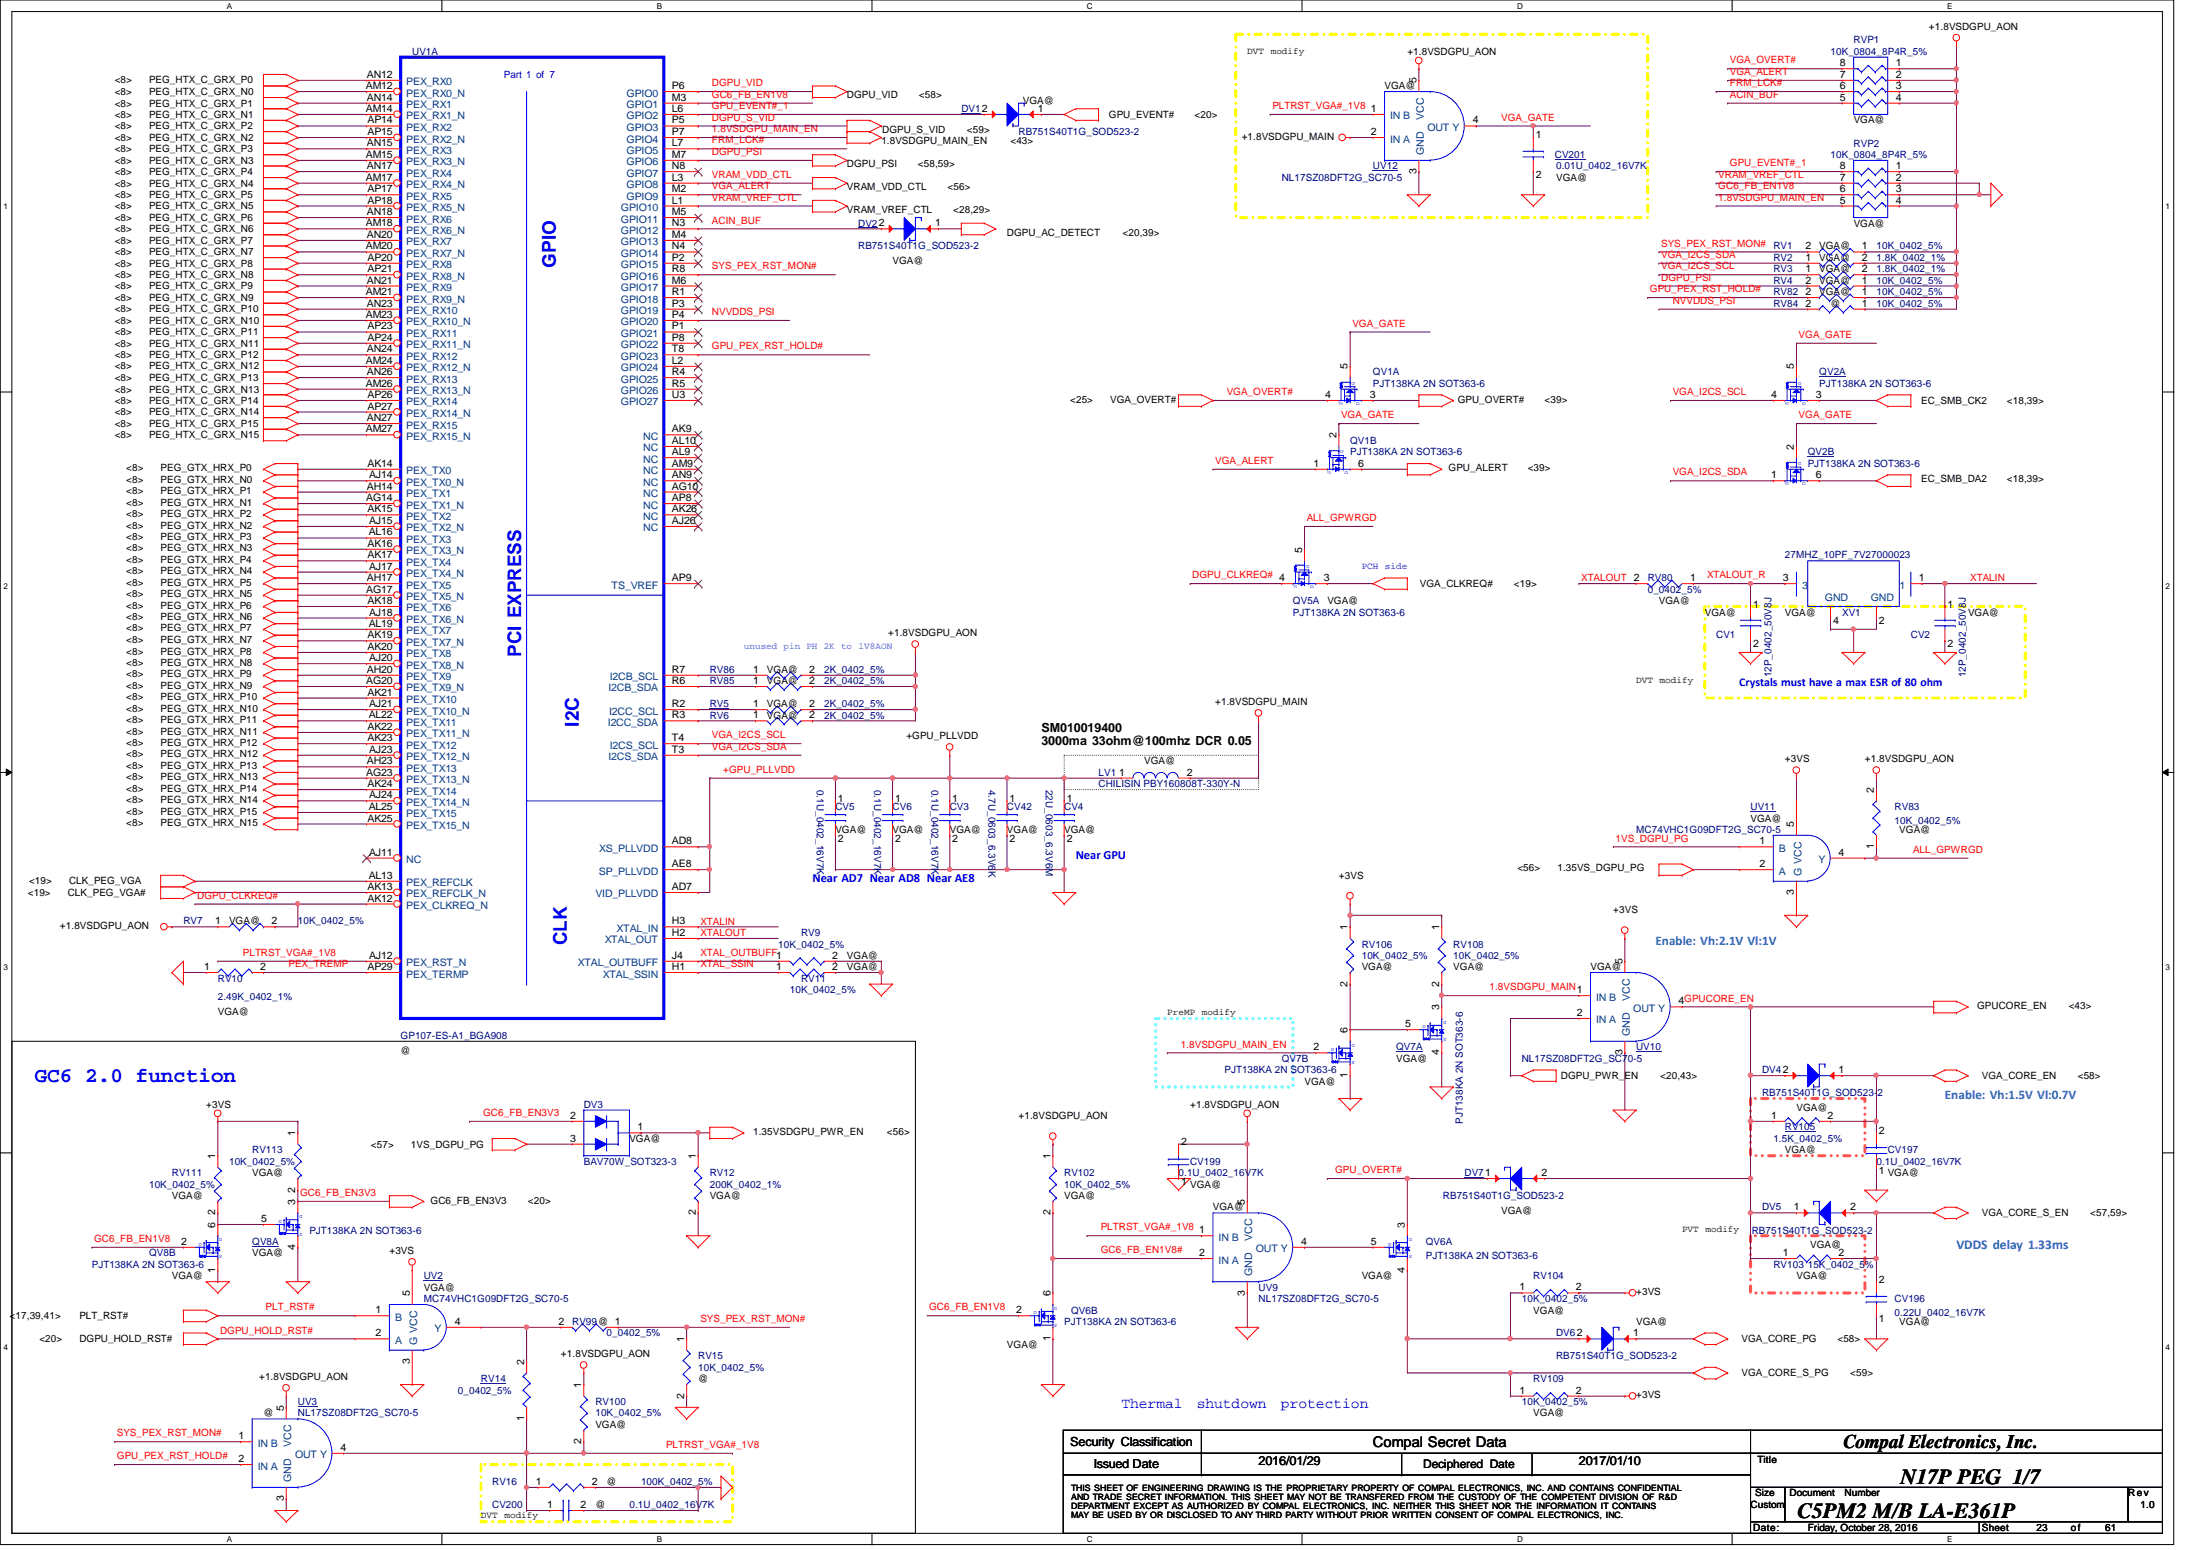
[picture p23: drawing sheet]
<svg xmlns="http://www.w3.org/2000/svg" width="297mm" height="210mm" viewBox="0 0 297 210" stroke-linecap="round" stroke-linejoin="round" font-family="sans-serif">
<defs><g id="words">
<g font-size="2.9">
<text x="257.4" y="201">N17P PEG 1/7</text>
<text x="243.5" y="205.6">C5PM2 M/B LA-E361P</text>
</g>
<text font-size="2.8" fill="#00f" x="4.7" y="146.5">GC6 2.0 function</text>
<g font-size="2.6" fill="#00f">
<text x="75.3" y="36.3" transform="rotate(-90 75.3 36.3)">GPIO</text>
<text x="78.4" y="98.4" transform="rotate(-90 78.4 98.4)">I2C</text>
</g>
<text font-size="2.6" x="249.7" y="196">Compal Electronics, Inc.</text>
<g font-size="2.5" fill="#00f">
<text x="70.6" y="88.9" transform="rotate(-90 70.6 88.9)">PCI EXPRESS</text>
<text x="76.8" y="128" transform="rotate(-90 76.8 128)">CLK</text>
</g>
<g font-size="2" fill="#00f">
<text x="151.9" y="190.6">Thermal</text>
<text x="162.1" y="190.6">shutdown</text>
<text x="173.5" y="190.6">protection</text>
</g>
<text font-size="2" x="186" y="196">Compal Secret Data</text>
<g font-size="1.8" fill="#0080ff">
<text x="224.2" y="128">Enable: Vh:2.1V Vl:1V</text>
<text x="263.4" y="148.9">Enable: Vh:1.5V Vl:0.7V</text>
<text x="265" y="169.1">VDDS delay 1.33ms</text>
</g>
<g font-size="1.7">
<text x="141.1" y="99.2">SM010019400</text>
<text x="141.1" y="100.9">3000ma 33ohm@100mhz DCR 0.05</text>
<text x="144.9" y="195.8">Security Classification</text>
<text x="148.2" y="198.8">Issued Date</text>
<text x="170.5" y="198.3">2016/01/29</text>
<text x="213.9" y="198.3">2017/01/10</text>
</g>
<g font-size="1.7" fill="#00f">
<text x="110.1" y="119.4">Near AD7 Near AD8 Near AE8</text>
<text x="145.7" y="116.3">Near GPU</text>
</g>
<text font-size="1.6" fill="#00f" x="235.6" y="93">Crystals must have a max ESR of 80 ohm</text>
<text font-size="1.6" x="192.8" y="198.8">Deciphered Date</text>
<g font-size="1.4" fill="#000080">
<text x="251.1" y="5.9">RVP1</text>
<text x="55.8" y="7.5">UV1A</text>
<text x="247.9" y="7.5">10K_0804_8P4R_5%</text>
<text x="130.2" y="15.2">DV12</text>
<text x="138" y="18.3">RB751S40T1G_SOD523-2</text>
<text x="186" y="22.9">UV12</text>
<text x="210.6" y="21.4">CV201</text>
<text x="210.8" y="22.9">0.01U_0402_16V7K</text>
<text x="247.9" y="21.4">10K_0804_8P4R_5%</text>
<text x="251.1" y="19.9">RVP2</text>
<text x="173.6" y="24.5">NL17SZ08DFT2G_SC70-5</text>
<text x="116.2" y="30.7">DV22</text>
<text x="116.2" y="33.8">RB751S40T1G_SOD523-2</text>
<text x="240.2" y="35.3">RV2</text>
<text x="240.2" y="33.8">RV1</text>
<text x="254.2" y="35.3">1.8K_0402_1%</text>
<text x="254.2" y="33.8">10K_0402_5%</text>
<text x="240.2" y="38.4">RV4</text>
<text x="240.2" y="36.9">RV3</text>
<text x="240.2" y="40">RV82</text>
<text x="240.2" y="41.5">RV84</text>
<text x="254.2" y="38.4">10K_0402_5%</text>
<text x="254.2" y="36.9">1.8K_0402_1%</text>
<text x="254.2" y="40">10K_0402_5%</text>
<text x="254.2" y="41.5">10K_0402_5%</text>
<text x="186" y="50.8">QV1A</text>
<text x="186" y="52.4">PJT138KA 2N SOT363-6</text>
<text x="246.4" y="50.8">QV2A</text>
<text x="246.4" y="52.4">PJT138KA 2N SOT363-6</text>
<text x="182.9" y="60.1">QV1B</text>
<text x="182.9" y="61.7">PJT138KA 2N SOT363-6</text>
<text x="244.9" y="61.7">QV2B</text>
<text x="244.9" y="63.2">PJT138KA 2N SOT363-6</text>
<text x="241.8" y="75.6">27MHZ_10PF_7V27000023</text>
<text x="175.1" y="81.8">QV5A</text>
<text x="175.1" y="83.4">PJT138KA 2N SOT363-6</text>
<text x="223.2" y="78.7">RV80</text>
<text x="223.2" y="80.3">0_0402_5%</text>
<text x="249.5" y="83.4">XV1</text>
<text x="232.4" y="86.4">CV1</text>
<text x="258.8" y="86.4">CV2</text>
<text x="96.1" y="95.8">RV5</text>
<text x="96.1" y="92.7">RV85</text>
<text x="96.1" y="91.1">RV86</text>
<text x="111.6" y="95.8">2K_0402_5%</text>
<text x="111.6" y="92.7">2K_0402_5%</text>
<text x="111.6" y="91.1">2K_0402_5%</text>
<text x="239.9" y="91.7" transform="rotate(-90 239.9 91.7)">12P_0402_50V8J</text>
<text x="266.3" y="91.7" transform="rotate(-90 266.3 91.7)">12P_0402_50V8J</text>
<text x="96.1" y="97.3">RV6</text>
<text x="111.6" y="97.3">2K_0402_5%</text>
<text x="110.7" y="106.9" transform="rotate(90 110.7 106.9)">0.1U_0402_16V7K</text>
<text x="118.4" y="106.9" transform="rotate(90 118.4 106.9)">0.1U_0402_16V7K</text>
<text x="126.2" y="106.9" transform="rotate(90 126.2 106.9)">0.1U_0402_16V7K</text>
<text x="133.9" y="106.9" transform="rotate(90 133.9 106.9)">4.7U_0603_6.3V6K</text>
<text x="141.6" y="106.9" transform="rotate(90 141.6 106.9)">22U_0603_6.3V6M</text>
<text x="148.8" y="105.1">LV1</text>
<text x="148.8" y="106.6">CHILISIN PBY160808T-330Y-N</text>
<text x="113.2" y="109.7">CV5</text>
<text x="120.9" y="109.7">CV6</text>
<text x="128.6" y="109.7">CV3</text>
<text x="136.4" y="109.7">CV42</text>
<text x="144.1" y="109.7">CV4</text>
<text x="221.6" y="112.8">MC74VHC1G09DFT2G_SC70-5</text>
<text x="237.1" y="109.7">UV11</text>
<text x="256.6" y="109.7">RV83</text>
<text x="256.6" y="111.5">10K_0402_5%</text>
<text x="24.8" y="125.2">RV7</text>
<text x="40.3" y="125.2">10K_0402_5%</text>
<text x="105.4" y="128.3">10K_0402_5%</text>
<text x="108.5" y="126.7">RV9</text>
<text x="184.4" y="128.3">RV106</text>
<text x="184.4" y="129.8">10K_0402_5%</text>
<text x="196.8" y="128.3">RV108</text>
<text x="196.8" y="129.8">10K_0402_5%</text>
<text x="29.5" y="132.9">RV10</text>
<text x="29.5" y="135.4">2.49K_0402_1%</text>
<text x="107" y="134.5">10K_0402_5%</text>
<text x="108.5" y="132.9">RV11</text>
<text x="54.3" y="140.7">GP107-ES-A1_BGA908</text>
<text x="173.6" y="143.8">QV7B</text>
<text x="189.1" y="142.2">QV7A</text>
<text x="206.1" y="143.8">NL17SZ08DFT2G_SC70-5</text>
<text x="221.6" y="142.2">UV10</text>
<text x="79.1" y="150">DV3</text>
<text x="165.9" y="145.3">PJT138KA 2N SOT363-6</text>
<text x="238.7" y="145.3">DV42</text>
<text x="238.7" y="148.4">RB751S40T1G_SOD523-2</text>
<text x="198.1" y="152.2" transform="rotate(-90 198.1 152.2)">PJT138KA 2N SOT363-6</text>
<text x="240.2" y="154.6">1.5K_0402_5%</text>
<text x="241.8" y="153.1">RV105</text>
<text x="20.2" y="160.8">10K_0402_5%</text>
<text x="23.3" y="159.3">RV111</text>
<text x="31" y="157.7">10K_0402_5%</text>
<text x="34.2" y="156.2">RV113</text>
<text x="79.1" y="157.7">BAV70W_SOT323-3</text>
<text x="96.1" y="159.3">RV12</text>
<text x="96.1" y="160.8">200K_0402_1%</text>
<text x="144.1" y="159.3">RV102</text>
<text x="144.1" y="160.8">10K_0402_5%</text>
<text x="159.6" y="159.3">0.1U_0402_16V7K</text>
<text x="161.2" y="157.7">CV199</text>
<text x="198.4" y="159.3">DV71</text>
<text x="254.2" y="157.7">0.1U_0402_16V7K</text>
<text x="255.7" y="156.2">CV197</text>
<text x="41.9" y="167">PJT138KA 2N SOT363-6</text>
<text x="195.4" y="162.4">RB751S40T1G_SOD523-2</text>
<text x="237.3" y="167">RB751S40T1G_SOD523-2</text>
<text x="238.7" y="163.9">DV5</text>
<text x="12.4" y="171.7">PJT138KA 2N SOT363-6</text>
<text x="20.2" y="170.1">QV8B</text>
<text x="34.2" y="168.6">QV8A</text>
<text x="57.4" y="173.2">UV2</text>
<text x="193.1" y="168.6">QV6A</text>
<text x="193.1" y="170.4">PJT138KA 2N SOT363-6</text>
<text x="207.7" y="173.2">RV104</text>
<text x="240.2" y="171.7">RV103 15K_0402_5%</text>
<text x="57.4" y="176.3">MC74VHC1G09DFT2G_SC70-5</text>
<text x="77.5" y="179.4">RV99@ 1</text>
<text x="144.1" y="179.4">PJT138KA 2N SOT363-6</text>
<text x="145.1" y="177.9">QV6B</text>
<text x="170.5" y="174.8">UV9</text>
<text x="170.5" y="176.3">NL17SZ08DFT2G_SC70-5</text>
<text x="206.1" y="176.3">10K_0402_5%</text>
<text x="256.6" y="176.3">CV196</text>
<text x="256.6" y="178.2">0.22U_0402_16V7K</text>
<text x="82.2" y="181">0_0402_5%</text>
<text x="94.6" y="184.1">RV15</text>
<text x="94.6" y="185.6">10K_0402_5%</text>
<text x="210.8" y="181">DV62</text>
<text x="210.8" y="184.1">RB751S40T1G_SOD523-2</text>
<text x="40.3" y="190.3">UV3</text>
<text x="40.3" y="191.8">NL17SZ08DFT2G_SC70-5</text>
<text x="62" y="188.7">0_0402_5%</text>
<text x="65.1" y="187.2">RV14</text>
<text x="80.6" y="190.3">RV100</text>
<text x="80.6" y="191.8">10K_0402_5%</text>
<text x="206.1" y="190.3">10K_0402_5%</text>
<text x="207.7" y="187.2">RV109</text>
<text x="66.7" y="201.1">RV16</text>
<text x="86.8" y="201.1">100K_0402_5%</text>
<text x="66.7" y="204.2">CV200</text>
<text x="85.3" y="204.2">0.1U_0402_16V7K</text>
</g>
<g font-size="1.4">
<text x="261.3" y="4">+1.8VSDGPU_AON</text>
<text x="15.5" y="11.3">&lt;8&gt;</text>
<text x="20.2" y="11.3">PEG_HTX_C_GRX_P0</text>
<text x="49.7" y="10.5">AN12</text>
<text x="190.6" y="7.5">+1.8VSDGPU_AON</text>
<text x="191.9" y="11.3" transform="rotate(-90 191.9 11.3)">5</text>
<text x="249.2" y="9">8</text>
<text x="249.2" y="10.5">7</text>
<text x="256.8" y="9">1</text>
<text x="256.8" y="10.5">2</text>
<text x="15.5" y="12.9">&lt;8&gt;</text>
<text x="15.5" y="16">&lt;8&gt;</text>
<text x="15.5" y="14.4">&lt;8&gt;</text>
<text x="15.5" y="17.5">&lt;8&gt;</text>
<text x="20.2" y="12.9">PEG_HTX_C_GRX_N0</text>
<text x="20.2" y="16">PEG_HTX_C_GRX_N1</text>
<text x="20.2" y="14.4">PEG_HTX_C_GRX_P1</text>
<text x="20.2" y="17.5">PEG_HTX_C_GRX_P2</text>
<text x="49.6" y="12.1">AM12</text>
<text x="49.6" y="15.2">AM14</text>
<text x="49.7" y="13.6">AN14</text>
<text x="49.8" y="16.7">AP14</text>
<text x="91" y="12.1">P6</text>
<text x="91" y="13.6">M3</text>
<text x="91" y="15.2">L6</text>
<text x="91" y="16.7">P5</text>
<text x="114.7" y="13.3">DGPU_VID</text>
<text x="119.5" y="18">DGPU_S_VID</text>
<text x="124.5" y="13.3">&lt;58&gt;</text>
<text x="131" y="18">&lt;59&gt;</text>
<text x="138.6" y="14.1">VGA@</text>
<text x="140.6" y="15.2">1</text>
<text x="150.2" y="16">GPU_EVENT#</text>
<text x="161.8" y="16">&lt;20&gt;</text>
<text x="185.7" y="15.2">1</text>
<text x="187.5" y="12.1">VGA@</text>
<text x="199.5" y="16.7">4</text>
<text x="249.2" y="12.1">6</text>
<text x="249.2" y="13.6">5</text>
<text x="251.1" y="16.7">VGA@</text>
<text x="256.8" y="12.1">3</text>
<text x="256.8" y="13.6">4</text>
<text x="15.5" y="19">&lt;8&gt;</text>
<text x="15.5" y="22.2">&lt;8&gt;</text>
<text x="15.5" y="20.6">&lt;8&gt;</text>
<text x="15.5" y="23.7">&lt;8&gt;</text>
<text x="20.2" y="19">PEG_HTX_C_GRX_N2</text>
<text x="20.2" y="22.2">PEG_HTX_C_GRX_N3</text>
<text x="20.2" y="20.6">PEG_HTX_C_GRX_P3</text>
<text x="20.2" y="23.7">PEG_HTX_C_GRX_P4</text>
<text x="49.6" y="21.4">AM15</text>
<text x="49.7" y="19.8">AN15</text>
<text x="49.7" y="22.9">AN17</text>
<text x="49.8" y="18.3">AP15</text>
<text x="91" y="18.3">P7</text>
<text x="91" y="19.8">L7</text>
<text x="91" y="21.4">M7</text>
<text x="91" y="22.9">N8</text>
<text x="114.7" y="22.6">DGPU_PSI</text>
<text x="119.4" y="19.5">1.8VSDGPU_MAIN_EN</text>
<text x="124.3" y="22.6">&lt;58,59&gt;</text>
<text x="136.9" y="19.5">&lt;43&gt;</text>
<text x="168.2" y="18.9">+1.8VSDGPU_MAIN</text>
<text x="185.7" y="18.3">2</text>
<text x="191.9" y="23.6" transform="rotate(-90 191.9 23.6)">3</text>
<text x="208" y="18.8">1</text>
<text x="249.2" y="22.9">8</text>
<text x="256.8" y="22.9">1</text>
<text x="15.5" y="25.3">&lt;8&gt;</text>
<text x="15.5" y="28.4">&lt;8&gt;</text>
<text x="15.5" y="26.8">&lt;8&gt;</text>
<text x="15.5" y="29.9">&lt;8&gt;</text>
<text x="20.2" y="25.3">PEG_HTX_C_GRX_N4</text>
<text x="20.2" y="28.4">PEG_HTX_C_GRX_N5</text>
<text x="20.2" y="26.8">PEG_HTX_C_GRX_P5</text>
<text x="20.2" y="29.9">PEG_HTX_C_GRX_P6</text>
<text x="49.6" y="24.5">AM17</text>
<text x="49.7" y="29.1">AN18</text>
<text x="49.8" y="26">AP17</text>
<text x="49.8" y="27.6">AP18</text>
<text x="91" y="24.5">L3</text>
<text x="91" y="26">M2</text>
<text x="91" y="27.6">L1</text>
<text x="91" y="29.1">M5</text>
<text x="114.7" y="28.8">VRAM_VREF_CTL</text>
<text x="114.7" y="25.7">VRAM_VDD_CTL</text>
<text x="128.4" y="25.7">&lt;56&gt;</text>
<text x="129.1" y="28.8">&lt;28,29&gt;</text>
<text x="208" y="24.1">2</text>
<text x="210.8" y="24.5">VGA@</text>
<text x="249.2" y="24.5">7</text>
<text x="249.2" y="26">6</text>
<text x="249.2" y="27.6">5</text>
<text x="256.8" y="24.5">2</text>
<text x="256.8" y="26">3</text>
<text x="256.8" y="27.6">4</text>
<text x="15.5" y="31.5">&lt;8&gt;</text>
<text x="15.5" y="34.5">&lt;8&gt;</text>
<text x="15.5" y="33">&lt;8&gt;</text>
<text x="20.2" y="31.5">PEG_HTX_C_GRX_N6</text>
<text x="20.2" y="34.5">PEG_HTX_C_GRX_N7</text>
<text x="20.2" y="33">PEG_HTX_C_GRX_P7</text>
<text x="49.6" y="30.6">AM18</text>
<text x="49.6" y="33.8">AM20</text>
<text x="49.7" y="32.2">AN20</text>
<text x="49.8" y="35.3">AP20</text>
<text x="91" y="30.6">N3</text>
<text x="91" y="32.2">M4</text>
<text x="91" y="33.8">N4</text>
<text x="91" y="35.3">P2</text>
<text x="120.9" y="35.8">VGA@</text>
<text x="126.7" y="30.6">1</text>
<text x="136.4" y="31.9">DGPU_AC_DETECT</text>
<text x="152.1" y="31.9">&lt;20,39&gt;</text>
<text x="244.6" y="35.3">1</text>
<text x="244.6" y="33.8">2</text>
<text x="246.4" y="35.3">VGA@</text>
<text x="246.4" y="33.8">VGA@</text>
<text x="251.1" y="30.7">VGA@</text>
<text x="252.2" y="35.3">2</text>
<text x="252.2" y="33.8">1</text>
<text x="15.5" y="36.1">&lt;8&gt;</text>
<text x="15.5" y="37.7">&lt;8&gt;</text>
<text x="15.5" y="40.8">&lt;8&gt;</text>
<text x="15.5" y="39.2">&lt;8&gt;</text>
<text x="20.2" y="36.1">PEG_HTX_C_GRX_P8</text>
<text x="20.2" y="37.7">PEG_HTX_C_GRX_N8</text>
<text x="20.2" y="40.8">PEG_HTX_C_GRX_N9</text>
<text x="20.2" y="39.2">PEG_HTX_C_GRX_P9</text>
<text x="49.6" y="40">AM21</text>
<text x="49.7" y="38.4">AN21</text>
<text x="49.7" y="41.5">AN23</text>
<text x="49.8" y="36.9">AP21</text>
<text x="91" y="36.9">R8</text>
<text x="91" y="38.4">M6</text>
<text x="91" y="40">R1</text>
<text x="91" y="41.5">P3</text>
<text x="244.6" y="38.4">2</text>
<text x="244.6" y="36.9">1</text>
<text x="244.6" y="40">2</text>
<text x="244.6" y="41.5">2</text>
<text x="246.4" y="38.4">VGA@</text>
<text x="246.4" y="36.9">VGA@</text>
<text x="246.4" y="40">VGA@</text>
<text x="247.9" y="41.5">@</text>
<text x="252.2" y="38.4">1</text>
<text x="252.2" y="36.9">2</text>
<text x="252.2" y="40">1</text>
<text x="252.2" y="41.5">1</text>
<text x="15.5" y="43.9">&lt;8&gt;</text>
<text x="15.5" y="42.3">&lt;8&gt;</text>
<text x="15.5" y="46.9">&lt;8&gt;</text>
<text x="15.5" y="45.4">&lt;8&gt;</text>
<text x="20.2" y="43.9">PEG_HTX_C_GRX_N10</text>
<text x="20.2" y="42.3">PEG_HTX_C_GRX_P10</text>
<text x="20.2" y="46.9">PEG_HTX_C_GRX_N11</text>
<text x="20.2" y="45.4">PEG_HTX_C_GRX_P11</text>
<text x="49.6" y="43.1">AM23</text>
<text x="49.7" y="47.7">AN24</text>
<text x="49.8" y="44.6">AP23</text>
<text x="49.8" y="46.1">AP24</text>
<text x="91" y="43.1">P4</text>
<text x="91" y="44.6">P1</text>
<text x="91" y="46.1">P8</text>
<text x="91" y="47.7">T8</text>
<text x="15.5" y="50">&lt;8&gt;</text>
<text x="15.5" y="48.5">&lt;8&gt;</text>
<text x="15.5" y="53.2">&lt;8&gt;</text>
<text x="15.5" y="51.6">&lt;8&gt;</text>
<text x="20.2" y="50">PEG_HTX_C_GRX_N12</text>
<text x="20.2" y="48.5">PEG_HTX_C_GRX_P12</text>
<text x="20.2" y="53.2">PEG_HTX_C_GRX_N13</text>
<text x="20.2" y="51.6">PEG_HTX_C_GRX_P13</text>
<text x="49.6" y="49.3">AM24</text>
<text x="49.6" y="52.4">AM26</text>
<text x="49.7" y="50.8">AN26</text>
<text x="49.8" y="53.9">AP26</text>
<text x="91" y="50.8">R4</text>
<text x="91" y="52.4">R5</text>
<text x="91" y="49.3">L2</text>
<text x="91" y="53.9">U3</text>
<text x="179.5" y="53.9">4</text>
<text x="182.5" y="50" transform="rotate(-90 182.5 50)">5</text>
<text x="185.5" y="53.9">3</text>
<text x="239.9" y="53.9">4</text>
<text x="243" y="50" transform="rotate(-90 243 50)">5</text>
<text x="246" y="53.9">3</text>
<text x="15.5" y="56.3">&lt;8&gt;</text>
<text x="15.5" y="54.7">&lt;8&gt;</text>
<text x="15.5" y="59.4">&lt;8&gt;</text>
<text x="15.5" y="57.8">&lt;8&gt;</text>
<text x="20.2" y="56.3">PEG_HTX_C_GRX_N14</text>
<text x="20.2" y="54.7">PEG_HTX_C_GRX_P14</text>
<text x="20.2" y="59.4">PEG_HTX_C_GRX_N15</text>
<text x="20.2" y="57.8">PEG_HTX_C_GRX_P15</text>
<text x="49.6" y="58.5">AM27</text>
<text x="49.7" y="57">AN27</text>
<text x="49.8" y="55.5">AP27</text>
<text x="91" y="58.5">AK9</text>
<text x="144.9" y="54.5">&lt;25&gt;</text>
<text x="150.4" y="54.5">VGA_OVERT#</text>
<text x="181" y="59.4" transform="rotate(-90 181 59.4)">2</text>
<text x="197.4" y="54.5">GPU_OVERT#</text>
<text x="209.2" y="54.5">&lt;39&gt;</text>
<text x="260.2" y="54.7">EC_SMB_CK2</text>
<text x="271.8" y="54.7">&lt;18,39&gt;</text>
<text x="17.1" y="63.8">&lt;8&gt;</text>
<text x="17.1" y="65.4">&lt;8&gt;</text>
<text x="21.8" y="63.8">PEG_GTX_HRX_P0</text>
<text x="21.8" y="65.4">PEG_GTX_HRX_N0</text>
<text x="49.8" y="63.2">AK14</text>
<text x="50" y="64.8">AJ14</text>
<text x="91" y="63.2">AM9</text>
<text x="91" y="64.8">AN9</text>
<text x="91" y="60.1">AL10</text>
<text x="91" y="61.6">AL9</text>
<text x="177.9" y="63.2">1</text>
<text x="184" y="63.2">6</text>
<text x="196.2" y="63.8">GPU_ALERT</text>
<text x="206.9" y="63.8">&lt;39&gt;</text>
<text x="239.9" y="64.8">1</text>
<text x="243" y="60.9" transform="rotate(-90 243 60.9)">2</text>
<text x="246" y="64.8">6</text>
<text x="260.2" y="65.2">EC_SMB_DA2</text>
<text x="271.8" y="65.2">&lt;18,39&gt;</text>
<text x="17.1" y="68.5">&lt;8&gt;</text>
<text x="17.1" y="66.9">&lt;8&gt;</text>
<text x="17.1" y="70">&lt;8&gt;</text>
<text x="17.1" y="71.6">&lt;8&gt;</text>
<text x="21.8" y="68.5">PEG_GTX_HRX_N1</text>
<text x="21.8" y="66.9">PEG_GTX_HRX_P1</text>
<text x="21.8" y="70">PEG_GTX_HRX_P2</text>
<text x="21.8" y="71.6">PEG_GTX_HRX_N2</text>
<text x="49.6" y="67.9">AG14</text>
<text x="49.7" y="66.3">AH14</text>
<text x="49.8" y="69.4">AK15</text>
<text x="50" y="71">AJ15</text>
<text x="91" y="71">AJ26</text>
<text x="91" y="69.4">AK26</text>
<text x="91" y="66.3">AG10</text>
<text x="91" y="67.9">AP8</text>
<text x="17.1" y="76.2">&lt;8&gt;</text>
<text x="17.1" y="77.8">&lt;8&gt;</text>
<text x="17.1" y="73.2">&lt;8&gt;</text>
<text x="17.1" y="74.7">&lt;8&gt;</text>
<text x="21.8" y="76.2">PEG_GTX_HRX_P4</text>
<text x="21.8" y="77.8">PEG_GTX_HRX_N4</text>
<text x="21.8" y="73.2">PEG_GTX_HRX_P3</text>
<text x="21.8" y="74.7">PEG_GTX_HRX_N3</text>
<text x="49.8" y="74">AK16</text>
<text x="49.8" y="75.6">AK17</text>
<text x="50" y="72.5">AL16</text>
<text x="50" y="77.1">AJ17</text>
<text x="176.4" y="74.8" transform="rotate(-90 176.4 74.8)">5</text>
<text x="17.1" y="82.4">&lt;8&gt;</text>
<text x="17.1" y="84">&lt;8&gt;</text>
<text x="17.1" y="79.3">&lt;8&gt;</text>
<text x="17.1" y="80.9">&lt;8&gt;</text>
<text x="21.8" y="82.4">PEG_GTX_HRX_P6</text>
<text x="21.8" y="84">PEG_GTX_HRX_N6</text>
<text x="21.8" y="79.3">PEG_GTX_HRX_P5</text>
<text x="21.8" y="80.9">PEG_GTX_HRX_N5</text>
<text x="49.6" y="80.3">AG17</text>
<text x="49.7" y="78.7">AH17</text>
<text x="49.8" y="81.8">AK18</text>
<text x="50" y="83.4">AJ18</text>
<text x="91" y="78.7">AP9</text>
<text x="173.3" y="78.7">4</text>
<text x="179.3" y="78.7">3</text>
<text x="179.8" y="81.8">VGA@</text>
<text x="192.3" y="79.5">VGA_CLKREQ#</text>
<text x="205.1" y="79.5">&lt;19&gt;</text>
<text x="224.7" y="81.8">VGA@</text>
<text x="228.9" y="78.7">1</text>
<text x="230.9" y="83.4">VGA@</text>
<text x="237.4" y="82.3">1</text>
<text x="241.5" y="78.7">3</text>
<text x="241.8" y="83.4">VGA@</text>
<text x="259.9" y="78.7">1</text>
<text x="263.8" y="82.3">1</text>
<text x="266.6" y="83.4">VGA@</text>
<text x="17.1" y="85.5">&lt;8&gt;</text>
<text x="17.1" y="87.1">&lt;8&gt;</text>
<text x="17.1" y="88.6">&lt;8&gt;</text>
<text x="21.8" y="85.5">PEG_GTX_HRX_P7</text>
<text x="21.8" y="87.1">PEG_GTX_HRX_N7</text>
<text x="21.8" y="88.6">PEG_GTX_HRX_P8</text>
<text x="49.8" y="86.4">AK19</text>
<text x="49.8" y="88">AK20</text>
<text x="50" y="84.9">AL19</text>
<text x="50" y="89.5">AJ20</text>
<text x="120.3" y="86.1">+1.8VSDGPU_AON</text>
<text x="237.4" y="87.6">2</text>
<text x="248.3" y="84.5">4</text>
<text x="254.5" y="84.5">2</text>
<text x="263.8" y="87.6">2</text>
<text x="17.1" y="90.2">&lt;8&gt;</text>
<text x="17.1" y="93.3">&lt;8&gt;</text>
<text x="17.1" y="91.7">&lt;8&gt;</text>
<text x="17.1" y="94.8">&lt;8&gt;</text>
<text x="21.8" y="90.2">PEG_GTX_HRX_N8</text>
<text x="21.8" y="93.3">PEG_GTX_HRX_N9</text>
<text x="21.8" y="91.7">PEG_GTX_HRX_P9</text>
<text x="21.8" y="94.8">PEG_GTX_HRX_P10</text>
<text x="49.6" y="92.6">AG20</text>
<text x="49.7" y="91.1">AH20</text>
<text x="49.8" y="94.2">AK21</text>
<text x="50" y="95.8">AJ21</text>
<text x="91" y="95.8">R2</text>
<text x="91" y="91.1">R7</text>
<text x="91" y="92.6">R6</text>
<text x="102" y="95.8">1</text>
<text x="102" y="92.6">1</text>
<text x="102" y="91.1">1</text>
<text x="103.9" y="95.8">VGA@</text>
<text x="103.9" y="92.7">VGA@</text>
<text x="103.9" y="91.1">VGA@</text>
<text x="109.6" y="95.8">2</text>
<text x="109.6" y="92.6">2</text>
<text x="109.6" y="91.1">2</text>
<text x="164.6" y="95.5">+1.8VSDGPU_MAIN</text>
<text x="17.1" y="101">&lt;8&gt;</text>
<text x="17.1" y="97.9">&lt;8&gt;</text>
<text x="17.1" y="99.5">&lt;8&gt;</text>
<text x="17.1" y="96.4">&lt;8&gt;</text>
<text x="21.8" y="101">PEG_GTX_HRX_P12</text>
<text x="21.8" y="97.9">PEG_GTX_HRX_P11</text>
<text x="21.8" y="99.5">PEG_GTX_HRX_N11</text>
<text x="21.8" y="96.4">PEG_GTX_HRX_N10</text>
<text x="49.8" y="98.8">AK22</text>
<text x="49.8" y="100.4">AK23</text>
<text x="50" y="97.3">AL22</text>
<text x="50" y="101.9">AJ23</text>
<text x="91" y="100.4">T4</text>
<text x="91" y="101.9">T3</text>
<text x="91" y="97.3">R3</text>
<text x="102" y="97.3">1</text>
<text x="103.9" y="97.3">VGA@</text>
<text x="109.6" y="97.3">2</text>
<text x="122.8" y="100.1">+GPU_PLLVDD</text>
<text x="17.1" y="107.2">&lt;8&gt;</text>
<text x="17.1" y="104.1">&lt;8&gt;</text>
<text x="17.1" y="105.7">&lt;8&gt;</text>
<text x="17.1" y="102.6">&lt;8&gt;</text>
<text x="21.8" y="107.2">PEG_GTX_HRX_P14</text>
<text x="21.8" y="104.1">PEG_GTX_HRX_P13</text>
<text x="21.8" y="105.7">PEG_GTX_HRX_N13</text>
<text x="21.8" y="102.6">PEG_GTX_HRX_N12</text>
<text x="49.6" y="105">AG23</text>
<text x="49.7" y="103.5">AH23</text>
<text x="49.8" y="106.6">AK24</text>
<text x="151.6" y="105">1</text>
<text x="155" y="103.5">VGA@</text>
<text x="160.7" y="105">2</text>
<text x="241.8" y="103.2">+3VS</text>
<text x="252.6" y="103.2">+1.8VSDGPU_AON</text>
<text x="253.8" y="107.4" transform="rotate(-90 253.8 107.4)">2</text>
<text x="17.1" y="108.8">&lt;8&gt;</text>
<text x="17.1" y="110.3">&lt;8&gt;</text>
<text x="17.1" y="111.9">&lt;8&gt;</text>
<text x="21.8" y="108.8">PEG_GTX_HRX_N14</text>
<text x="21.8" y="110.3">PEG_GTX_HRX_P15</text>
<text x="21.8" y="111.9">PEG_GTX_HRX_N15</text>
<text x="49.8" y="111.3">AK25</text>
<text x="50" y="109.7">AL25</text>
<text x="50" y="108.1">AJ24</text>
<text x="113.2" y="112.8">VGA@</text>
<text x="113.5" y="108.6">1</text>
<text x="120.9" y="112.8">VGA@</text>
<text x="121.2" y="108.6">1</text>
<text x="128.6" y="112.8">VGA@</text>
<text x="129" y="108.6">1</text>
<text x="136.4" y="112.8">VGA@</text>
<text x="136.7" y="108.6">1</text>
<text x="144.1" y="112.8">VGA@</text>
<text x="144.5" y="108.6">1</text>
<text x="237.1" y="111.3">VGA@</text>
<text x="243" y="112" transform="rotate(-90 243 112)">5</text>
<text x="257.3" y="112.8">VGA@</text>
<text x="3.9" y="119.8">&lt;19&gt;</text>
<text x="9.4" y="119.8">CLK_PEG_VGA</text>
<text x="50" y="119">AL13</text>
<text x="50" y="115.9">AJ11</text>
<text x="91" y="114.3">AD8</text>
<text x="91" y="117.4">AE8</text>
<text x="113.5" y="114">2</text>
<text x="121.2" y="114">2</text>
<text x="129" y="114">2</text>
<text x="136.7" y="114">2</text>
<text x="144.5" y="114">2</text>
<text x="181.4" y="119">+3VS</text>
<text x="205.5" y="117.9">&lt;56&gt;</text>
<text x="210.9" y="117.9">1.35VS_DGPU_PG</text>
<text x="238.3" y="114.3">1</text>
<text x="238.3" y="117.4">2</text>
<text x="249" y="115.9">4</text>
<text x="253.8" y="115" transform="rotate(-90 253.8 115)">1</text>
<text x="3.8" y="121.3">&lt;19&gt;</text>
<text x="8.1" y="125.8">+1.8VSDGPU_AON</text>
<text x="9.2" y="121.3">CLK_PEG_VGA#</text>
<text x="29.2" y="125.2">1</text>
<text x="31" y="125.2">VGA@</text>
<text x="36.8" y="125.2">2</text>
<text x="49.8" y="120.5">AK13</text>
<text x="49.8" y="122.1">AK12</text>
<text x="91" y="125.2">H3</text>
<text x="91" y="120.5">AD7</text>
<text x="182.5" y="126" transform="rotate(-90 182.5 126)">1</text>
<text x="194.9" y="126" transform="rotate(-90 194.9 126)">1</text>
<text x="218.5" y="123.7">+3VS</text>
<text x="243" y="121.2" transform="rotate(-90 243 121.2)">3</text>
<text x="27.6" y="131.4">1</text>
<text x="35.3" y="131.4">2</text>
<text x="49.8" y="131.4">AP29</text>
<text x="50" y="129.8">AJ12</text>
<text x="91" y="126.7">H2</text>
<text x="91" y="131.4">H1</text>
<text x="91" y="129.8">J4</text>
<text x="105.1" y="129.8">1</text>
<text x="105.1" y="131.4">1</text>
<text x="112.7" y="129.8">2</text>
<text x="112.7" y="131.4">2</text>
<text x="114.7" y="129.8">VGA@</text>
<text x="114.7" y="131.4">VGA@</text>
<text x="184.4" y="131.4">VGA@</text>
<text x="196.8" y="131.4">VGA@</text>
<text x="215.4" y="131.4">VGA@</text>
<text x="219.7" y="130.6" transform="rotate(-90 219.7 130.6)">5</text>
<text x="29.5" y="137.5">VGA@</text>
<text x="182.5" y="133.6" transform="rotate(-90 182.5 133.6)">2</text>
<text x="194.9" y="136.8" transform="rotate(-90 194.9 136.8)">3</text>
<text x="194.9" y="133.6" transform="rotate(-90 194.9 133.6)">2</text>
<text x="213.6" y="134.5">1</text>
<text x="213.6" y="137.6">2</text>
<text x="227.4" y="136">4</text>
<text x="267.8" y="136.7">GPUCORE_EN</text>
<text x="280.2" y="136.7">&lt;43&gt;</text>
<text x="54.3" y="142.7">@</text>
<text x="177.9" y="142.2">2</text>
<text x="182.5" y="139.9" transform="rotate(-90 182.5 139.9)">6</text>
<text x="189.1" y="143.8">VGA@</text>
<text x="190.3" y="139.1">5</text>
<text x="194.9" y="142.9" transform="rotate(-90 194.9 142.9)">4</text>
<text x="219.7" y="142.9" transform="rotate(-90 219.7 142.9)">3</text>
<text x="27.9" y="150">+3VS</text>
<text x="161.2" y="150">+1.8VSDGPU_AON</text>
<text x="176.7" y="146.9">VGA@</text>
<text x="182.5" y="146" transform="rotate(-90 182.5 146)">1</text>
<text x="211.4" y="146.1">DGPU_PWR_EN</text>
<text x="224.9" y="146.1">&lt;20,43&gt;</text>
<text x="249" y="145.3">1</text>
<text x="268.4" y="146.1">VGA_CORE_EN</text>
<text x="281.4" y="146.1">&lt;58&gt;</text>
<text x="40" y="153.8" transform="rotate(-90 40 153.8)">1</text>
<text x="50.2" y="155.4">&lt;57&gt;</text>
<text x="55.7" y="155.4">1VS_DGPU_PG</text>
<text x="77.2" y="151.5">2</text>
<text x="77.2" y="154.6">3</text>
<text x="85.3" y="154.6">VGA@</text>
<text x="86.4" y="153.1">1</text>
<text x="102" y="153.7">1.35VSDGPU_PWR_EN</text>
<text x="120.1" y="153.7">&lt;56&gt;</text>
<text x="138" y="151.6">+1.8VSDGPU_AON</text>
<text x="160" y="155.1">2</text>
<text x="239.9" y="151.5">1</text>
<text x="243.3" y="150.5">VGA@</text>
<text x="247.5" y="151.5">2</text>
<text x="254.5" y="153.5">2</text>
<text x="29.2" y="157" transform="rotate(-90 29.2 157)">1</text>
<text x="34.2" y="159.3">VGA@</text>
<text x="40" y="161.5" transform="rotate(-90 40 161.5)">2</text>
<text x="94.2" y="157" transform="rotate(-90 94.2 157)">1</text>
<text x="142.3" y="157" transform="rotate(-90 142.3 157)">1</text>
<text x="160" y="160.5">1 VGA@</text>
<text x="208.8" y="159.3">2</text>
<text x="241.8" y="156.2">VGA@</text>
<text x="254.5" y="158.9">1</text>
<text x="255.7" y="159.3">VGA@</text>
<text x="23.3" y="162.4">VGA@</text>
<text x="29.2" y="166.2" transform="rotate(-90 29.2 166.2)">6</text>
<text x="29.2" y="164.6" transform="rotate(-90 29.2 164.6)">2</text>
<text x="35.4" y="165.5">5</text>
<text x="40" y="163.2" transform="rotate(-90 40 163.2)">3</text>
<text x="58.3" y="163">GC6_FB_EN3V3</text>
<text x="71.5" y="163">&lt;20&gt;</text>
<text x="94.2" y="164.6" transform="rotate(-90 94.2 164.6)">2</text>
<text x="96.1" y="162.4">VGA@</text>
<text x="142.3" y="164.6" transform="rotate(-90 142.3 164.6)">2</text>
<text x="144.1" y="162.4">VGA@</text>
<text x="162.4" y="167">1</text>
<text x="164.3" y="163.9">VGA@</text>
<text x="168.6" y="163.2" transform="rotate(-90 168.6 163.2)">5</text>
<text x="190.3" y="166.2" transform="rotate(-90 190.3 166.2)">3</text>
<text x="203.3" y="164.4">VGA@</text>
<text x="243" y="163.9">1</text>
<text x="250.6" y="163.9">2</text>
<text x="268.4" y="164.7">VGA_CORE_S_EN</text>
<text x="283.1" y="164.7">&lt;57,59&gt;</text>
<text x="23.3" y="173.2">VGA@</text>
<text x="24.6" y="168.6">2</text>
<text x="29.2" y="172.3" transform="rotate(-90 29.2 172.3)">1</text>
<text x="34.2" y="170.1">VGA@</text>
<text x="40" y="169.2" transform="rotate(-90 40 169.2)">4</text>
<text x="52.7" y="169.8">+3VS</text>
<text x="162.4" y="170.1">2</text>
<text x="176.2" y="168.6">4</text>
<text x="184.4" y="173.2">VGA@</text>
<text x="185.7" y="168.6">5</text>
<text x="190.3" y="172.3" transform="rotate(-90 190.3 172.3)">4</text>
<text x="241.5" y="170.1">1</text>
<text x="243.3" y="173.2">VGA@</text>
<text x="245.2" y="169">VGA@</text>
<text x="249" y="170.1">2</text>
<text x="254.5" y="173.7">2</text>
<text x="1.3" y="178.6">&lt;17,39,41&gt;</text>
<text x="10.7" y="178.6">PLT_RST#</text>
<text x="50.9" y="177.8">1</text>
<text x="55.5" y="175.6" transform="rotate(-90 55.5 175.6)">5</text>
<text x="57.4" y="174.8">VGA@</text>
<text x="61.6" y="179.4">4</text>
<text x="75.6" y="179.4">2</text>
<text x="137.6" y="177.8">2</text>
<text x="142.3" y="175.6" transform="rotate(-90 142.3 175.6)">6</text>
<text x="168.6" y="175.5" transform="rotate(-90 168.6 175.5)">3</text>
<text x="205.8" y="174.8">1</text>
<text x="207.7" y="177.9">VGA@</text>
<text x="213.4" y="174.8">2</text>
<text x="221.6" y="175.4">+3VS</text>
<text x="221.6" y="179.4">VGA@</text>
<text x="254.5" y="179.1">1</text>
<text x="257.3" y="179.4">VGA@</text>
<text x="5.3" y="181.7">&lt;20&gt;</text>
<text x="10.7" y="181.7">DGPU_HOLD_RST#</text>
<text x="50.9" y="181">2</text>
<text x="55.5" y="184.7" transform="rotate(-90 55.5 184.7)">3</text>
<text x="71" y="184.8" transform="rotate(-90 71 184.8)">2</text>
<text x="76" y="183.8">+1.8VSDGPU_AON</text>
<text x="92.7" y="181.7" transform="rotate(-90 92.7 181.7)">1</text>
<text x="136.4" y="182.5">VGA@</text>
<text x="142.3" y="181.7" transform="rotate(-90 142.3 181.7)">1</text>
<text x="221.2" y="181">1</text>
<text x="235.9" y="181.7">VGA_CORE_PG</text>
<text x="248.9" y="181.7">&lt;58&gt;</text>
<text x="35.1" y="186.9">+1.8VSDGPU_AON</text>
<text x="35.7" y="191.8">@</text>
<text x="38.4" y="191.1" transform="rotate(-90 38.4 191.1)">5</text>
<text x="78.7" y="188" transform="rotate(-90 78.7 188)">1</text>
<text x="92.7" y="189.4" transform="rotate(-90 92.7 189.4)">2</text>
<text x="94.6" y="187.2">@</text>
<text x="205.8" y="188.7">1</text>
<text x="207.7" y="191.8">VGA@</text>
<text x="213.4" y="188.7">2</text>
<text x="221.6" y="189.4">+3VS</text>
<text x="235.9" y="186.4">VGA_CORE_S_PG</text>
<text x="250.6" y="186.4">&lt;59&gt;</text>
<text x="32.3" y="194.9">1</text>
<text x="32.3" y="198">2</text>
<text x="46.1" y="196.5">4</text>
<text x="71" y="192.5" transform="rotate(-90 71 192.5)">1</text>
<text x="78.7" y="195.6" transform="rotate(-90 78.7 195.6)">2</text>
<text x="80.6" y="193.4">VGA@</text>
<text x="38.4" y="203.3" transform="rotate(-90 38.4 203.3)">3</text>
<text x="72.6" y="201.1">1</text>
<text x="80.2" y="201.1">2</text>
<text x="82.2" y="201.1">@</text>
<text x="237.7" y="202.6">Size</text>
<text x="238" y="198.2">Title</text>
<text x="242.4" y="202.6">Document</text>
<text x="249.8" y="202.6">Number</text>
<text x="288.2" y="202.6">Rev</text>
<text x="74.1" y="204.2">1</text>
<text x="78.6" y="204.2">2</text>
<text x="80.6" y="204.2">@</text>
<text x="237.1" y="204.2">Custom</text>
<text x="237.4" y="207.3">Date:</text>
<text x="244.9" y="207.3">Friday, October 28, 2016</text>
<text x="268.4" y="207.3">Sheet</text>
<text x="275.8" y="207.3">23</text>
<text x="280.5" y="207.3">of</text>
<text x="285.2" y="207.3">61</text>
<text x="289.9" y="204.2">1.0</text>
</g>
<g font-size="1.4" fill="#004080">
<text x="55" y="11.6">PEX_RX0</text>
<text x="55" y="13.1">PEX_RX0_N</text>
<text x="55" y="14.6">PEX_RX1</text>
<text x="55" y="16.2">PEX_RX1_N</text>
<text x="55" y="17.7">PEX_RX2</text>
<text x="84.9" y="13.1">GPIO0</text>
<text x="84.9" y="14.6">GPIO1</text>
<text x="84.9" y="16.2">GPIO2</text>
<text x="84.9" y="17.7">GPIO3</text>
<text x="188.3" y="16.2">IN B</text>
<text x="192.9" y="16.3" transform="rotate(-90 192.9 16.3)">VCC</text>
<text x="193.3" y="17.7">OUT Y</text>
<text x="55" y="19.3">PEX_RX2_N</text>
<text x="55" y="20.8">PEX_RX3</text>
<text x="55" y="22.4">PEX_RX3_N</text>
<text x="55" y="23.9">PEX_RX4</text>
<text x="84.9" y="19.3">GPIO4</text>
<text x="84.9" y="20.8">GPIO5</text>
<text x="84.9" y="22.4">GPIO6</text>
<text x="84.9" y="23.9">GPIO7</text>
<text x="188.3" y="19.3">IN A</text>
<text x="192.9" y="21" transform="rotate(-90 192.9 21)">GND</text>
<text x="55" y="25.5">PEX_RX4_N</text>
<text x="55" y="27.1">PEX_RX5</text>
<text x="55" y="28.6">PEX_RX5_N</text>
<text x="84.1" y="28.6">GPIO10</text>
<text x="84.9" y="25.5">GPIO8</text>
<text x="84.9" y="27.1">GPIO9</text>
<text x="55" y="30.1">PEX_RX6</text>
<text x="55" y="31.7">PEX_RX6_N</text>
<text x="55" y="33.2">PEX_RX7</text>
<text x="55" y="34.8">PEX_RX7_N</text>
<text x="84.1" y="30.1">GPIO11</text>
<text x="84.1" y="31.7">GPIO12</text>
<text x="84.1" y="33.2">GPIO13</text>
<text x="84.1" y="34.8">GPIO14</text>
<text x="55" y="36.3">PEX_RX8</text>
<text x="55" y="37.9">PEX_RX8_N</text>
<text x="55" y="39.4">PEX_RX9</text>
<text x="55" y="41">PEX_RX9_N</text>
<text x="84.1" y="36.3">GPIO15</text>
<text x="84.1" y="37.9">GPIO16</text>
<text x="84.1" y="39.4">GPIO17</text>
<text x="84.1" y="41">GPIO18</text>
<text x="55" y="42.5">PEX_RX10</text>
<text x="55" y="44.1">PEX_RX10_N</text>
<text x="55" y="45.6">PEX_RX11</text>
<text x="55" y="47.2">PEX_RX11_N</text>
<text x="84.1" y="42.5">GPIO19</text>
<text x="84.1" y="44.1">GPIO20</text>
<text x="84.1" y="45.6">GPIO21</text>
<text x="84.1" y="47.2">GPIO22</text>
<text x="55" y="48.7">PEX_RX12</text>
<text x="55" y="50.3">PEX_RX12_N</text>
<text x="55" y="51.8">PEX_RX13</text>
<text x="55" y="53.4">PEX_RX13_N</text>
<text x="84.1" y="51.8">GPIO25</text>
<text x="84.1" y="53.4">GPIO26</text>
<text x="84.1" y="50.3">GPIO24</text>
<text x="84.1" y="48.7">GPIO23</text>
<text x="55" y="54.9">PEX_RX14</text>
<text x="55" y="56.5">PEX_RX14_N</text>
<text x="55" y="58">PEX_RX15</text>
<text x="55" y="59.6">PEX_RX15_N</text>
<text x="84.1" y="54.9">GPIO27</text>
<text x="87.1" y="59.6">NC</text>
<text x="55" y="64.2">PEX_TX0</text>
<text x="55" y="65.8">PEX_TX0_N</text>
<text x="87.1" y="64.2">NC</text>
<text x="87.1" y="65.8">NC</text>
<text x="87.1" y="61.1">NC</text>
<text x="87.1" y="62.7">NC</text>
<text x="55" y="67.3">PEX_TX1</text>
<text x="55" y="68.9">PEX_TX1_N</text>
<text x="55" y="70.4">PEX_TX2</text>
<text x="55" y="72">PEX_TX2_N</text>
<text x="87.1" y="72">NC</text>
<text x="87.1" y="70.4">NC</text>
<text x="87.1" y="67.3">NC</text>
<text x="87.1" y="68.9">NC</text>
<text x="55" y="73.5">PEX_TX3</text>
<text x="55" y="75.1">PEX_TX3_N</text>
<text x="55" y="76.6">PEX_TX4</text>
<text x="55" y="78.1">PEX_TX4_N</text>
<text x="55" y="79.7">PEX_TX5</text>
<text x="55" y="81.3">PEX_TX5_N</text>
<text x="55" y="82.8">PEX_TX6</text>
<text x="82.8" y="79.7">TS_VREF</text>
<text x="244.1" y="79.7">3</text>
<text x="247.2" y="81.4">GND</text>
<text x="253.4" y="81.4">GND</text>
<text x="257.3" y="79.7">1</text>
<text x="55" y="84.4">PEX_TX6_N</text>
<text x="55" y="85.9">PEX_TX7</text>
<text x="55" y="87.5">PEX_TX7_N</text>
<text x="55" y="89">PEX_TX8</text>
<text x="55" y="90.6">PEX_TX8_N</text>
<text x="55" y="92.1">PEX_TX9</text>
<text x="55" y="93.6">PEX_TX9_N</text>
<text x="55" y="95.2">PEX_TX10</text>
<text x="82.4" y="93.6">I2CB_SDA</text>
<text x="82.6" y="92.1">I2CB_SCL</text>
<text x="55" y="96.8">PEX_TX10_N</text>
<text x="55" y="98.3">PEX_TX11</text>
<text x="55" y="99.9">PEX_TX11_N</text>
<text x="55" y="101.4">PEX_TX12</text>
<text x="82.3" y="98.3">I2CC_SDA</text>
<text x="82.5" y="96.8">I2CC_SCL</text>
<text x="82.6" y="101.4">I2CS_SCL</text>
<text x="55" y="103">PEX_TX12_N</text>
<text x="55" y="104.5">PEX_TX13</text>
<text x="55" y="106">PEX_TX13_N</text>
<text x="55" y="107.6">PEX_TX14</text>
<text x="82.4" y="103">I2CS_SDA</text>
<text x="55" y="109.1">PEX_TX14_N</text>
<text x="55" y="110.7">PEX_TX15</text>
<text x="55" y="112.3">PEX_TX15_N</text>
<text x="55" y="116.9">NC</text>
<text x="81.1" y="118.4">SP_PLLVDD</text>
<text x="81.1" y="115.4">XS_PLLVDD</text>
<text x="241" y="115.4">B</text>
<text x="241" y="118.4">A</text>
<text x="244" y="118.6" transform="rotate(-90 244 118.6)">G VCC</text>
<text x="246.3" y="116.9">Y</text>
<text x="55" y="120">PEX_REFCLK</text>
<text x="55" y="121.5">PEX_REFCLK_N</text>
<text x="55" y="123.1">PEX_CLKREQ_N</text>
<text x="80.6" y="121.5">VID_PLLVDD</text>
<text x="55" y="130.9">PEX_RST_N</text>
<text x="78.3" y="130.9">XTAL_OUTBUFF</text>
<text x="81.9" y="127.8">XTAL_OUT</text>
<text x="83.5" y="126.2">XTAL_IN</text>
<text x="55" y="132.4">PEX_TERMP</text>
<text x="81.7" y="132.4">XTAL_SSIN</text>
<text x="216.2" y="135.5">IN B</text>
<text x="220.8" y="135.6" transform="rotate(-90 220.8 135.6)">VCC</text>
<text x="221.2" y="137">OUT Y</text>
<text x="216.2" y="138.6">IN A</text>
<text x="220.8" y="140.3" transform="rotate(-90 220.8 140.3)">GND</text>
<text x="165.1" y="168">IN B</text>
<text x="165.1" y="171.1">IN A</text>
<text x="169.6" y="172.8" transform="rotate(-90 169.6 172.8)">GND</text>
<text x="169.6" y="168.1" transform="rotate(-90 169.6 168.1)">VCC</text>
<text x="170.1" y="169.6">OUT Y</text>
<text x="53.5" y="178.9">B</text>
<text x="53.5" y="182">A</text>
<text x="56.5" y="182.1" transform="rotate(-90 56.5 182.1)">G VCC</text>
<text x="58.8" y="180.4">Y</text>
<text x="34.9" y="195.9">IN B</text>
<text x="39.5" y="196" transform="rotate(-90 39.5 196)">VCC</text>
<text x="40" y="197.5">OUT Y</text>
<text x="34.9" y="199">IN A</text>
<text x="39.5" y="200.7" transform="rotate(-90 39.5 200.7)">GND</text>
</g>
<text font-size="1.4" fill="#00f" x="68.2" y="10.5">Part 1 of 7</text>
<g font-size="1.4" fill="#f00">
<text x="96.4" y="11.7">DGPU_VID</text>
<text x="234.3" y="8.6">VGA_OVERT#</text>
<text x="234.3" y="10.2">VGA_ALERT</text>
<text x="234.3" y="11.7">FRM_LCK#</text>
<text x="96.4" y="17.9">1.8VSDGPU_MAIN_EN</text>
<text x="96.4" y="13.3">GC6_FB_EN1V8</text>
<text x="96.4" y="14.8">GPU_EVENT#_1</text>
<text x="96.4" y="16.3">DGPU_S_VID</text>
<text x="172.3" y="14.8">PLTRST_VGA#_1V8</text>
<text x="203.3" y="16.3">VGA_GATE</text>
<text x="234.3" y="13.3">ACIN_BUF</text>
<text x="96.4" y="19.4">FRM_LCK#</text>
<text x="96.4" y="21">DGPU_PSI</text>
<text x="234.3" y="22.5">GPU_EVENT#_1</text>
<text x="96.4" y="25.7">VGA_ALERT</text>
<text x="96.4" y="27.2">VRAM_VREF_CTL</text>
<text x="96.4" y="24.1">VRAM_VDD_CTL</text>
<text x="232.7" y="24.1">VRAM_VREF_CTL</text>
<text x="232.7" y="25.7">GC6_FB_EN1V8</text>
<text x="232.7" y="27.2">1.8VSDGPU_MAIN_EN</text>
<text x="96.4" y="30.3">ACIN_BUF</text>
<text x="225" y="33.4">SYS_PEX_RST_MON#</text>
<text x="225" y="34.9">VGA_I2CS_SDA</text>
<text x="96.4" y="36.5">SYS_PEX_RST_MON#</text>
<text x="223.5" y="39.6">GPU_PEX_RST_HOLD#</text>
<text x="225" y="38">DGPU_PSI</text>
<text x="225" y="36.5">VGA_I2CS_SCL</text>
<text x="226.6" y="41.1">NVVDDS_PSI</text>
<text x="96.4" y="42.7">NVVDDS_PSI</text>
<text x="96.4" y="47.3">GPU_PEX_RST_HOLD#</text>
<text x="183.2" y="44.2">VGA_GATE</text>
<text x="243.6" y="45.8">VGA_GATE</text>
<text x="166.2" y="53.5">VGA_OVERT#</text>
<text x="226.6" y="53.5">VGA_I2CS_SCL</text>
<text x="181.6" y="56.6">VGA_GATE</text>
<text x="243.6" y="56.6">VGA_GATE</text>
<text x="164.6" y="62.8">VGA_ALERT</text>
<text x="226.6" y="64.4">VGA_I2CS_SDA</text>
<text x="177" y="70.6">ALL_GPWRGD</text>
<text x="161.5" y="78.3">DGPU_CLKREQ#</text>
<text x="214.2" y="78.7">XTALOUT 2</text>
<text x="231.2" y="78.3">XTALOUT_R</text>
<text x="266.9" y="78.7">XTALIN</text>
<text x="96.4" y="100">VGA_I2CS_SCL</text>
<text x="96.4" y="101.6">VGA_I2CS_SDA</text>
<text x="98" y="104.6">+GPU_PLLVDD</text>
<text x="218.8" y="114">1VS_DGPU_PG</text>
<text x="259.1" y="115.5">ALL_GPWRGD</text>
<text x="26.7" y="121.7">DGPU_CLKREQ#</text>
<text x="94.9" y="125.2">XTALIN</text>
<text x="32.9" y="129.5">PLTRST_VGA#_1V8</text>
<text x="39.1" y="131">PEX_TREMP</text>
<text x="94.9" y="126.8">XTALOUT</text>
<text x="94.9" y="129.5">XTAL_OUTBUFF</text>
<text x="94.9" y="131">XTAL_SSIN</text>
<text x="201.8" y="134.1">1.8VSDGPU_MAIN</text>
<text x="228.1" y="135.6">GPUCORE_EN</text>
<text x="159.9" y="141.9">1.8VSDGPU_MAIN_EN</text>
<text x="65.4" y="151.1">GC6_FB_EN3V3</text>
<text x="40.6" y="162">GC6_FB_EN3V3</text>
<text x="180.8" y="158.9">GPU_OVERT#</text>
<text x="149.1" y="166.6">PLTRST_VGA#_1V8</text>
<text x="12.7" y="168.2">GC6_FB_EN1V8</text>
<text x="149.1" y="169.7">GC6_FB_EN1V8#</text>
<text x="36" y="177.5">PLT_RST#</text>
<text x="94.9" y="179">SYS_PEX_RST_MON#</text>
<text x="125.9" y="177.5">GC6_FB_EN1V8</text>
<text x="29.8" y="180.6">DGPU_HOLD_RST#</text>
<text x="15.8" y="197.6">GPU_PEX_RST_HOLD#</text>
<text x="15.8" y="194.5">SYS_PEX_RST_MON#</text>
<text x="90.2" y="196.1">PLTRST_VGA#_1V8</text>
</g>
<g font-size="1.3">
<text x="168.9" y="7.3">DVT</text>
<text x="172.1" y="7.3">modify</text>
<text x="221.6" y="92.5">DVT</text>
<text x="224.8" y="92.5">modify</text>
<text x="158.1" y="137.4">PreMP</text>
<text x="162.8" y="137.4">modify</text>
<text x="227.8" y="166.9">PVT</text>
<text x="231" y="166.9">modify</text>
<text x="65.1" y="205.6">DVT</text>
<text x="68.3" y="205.6">modify</text>
</g>
<text font-size="1.3" fill="#00f" x="184.4" y="77">PCH side</text>
<text font-size="1.3" fill="#0080ff" x="100.8" y="87.8">unused pin PH 2K to 1V8AON</text>
<g font-size="1.2">
<text x="145.1" y="201.9">THIS SHEET OF ENGINEERING DRAWING IS THE PROPRIETARY PROPERTY OF COMPAL ELECTRONICS, INC. AND CONTAINS CONFIDENTIAL</text>
<text x="145.1" y="203.2">AND TRADE SECRET INFORMATION. THIS SHEET MAY NOT BE TRANSFERED FROM THE CUSTODY OF THE COMPETENT DIVISION OF R&amp;D</text>
<text x="145.1" y="204.4">DEPARTMENT EXCEPT AS AUTHORIZED BY COMPAL ELECTRONICS, INC. NEITHER THIS SHEET NOR THE INFORMATION IT CONTAINS</text>
<text x="145.1" y="205.6">MAY BE USED BY OR DISCLOSED TO ANY THIRD PARTY WITHOUT PRIOR WRITTEN CONSENT OF COMPAL ELECTRONICS, INC.</text>
</g>
<g font-size="1.1">
<text x="30.7" y="1.2">A</text>
<text x="89" y="1.2">B</text>
<text x="147.2" y="1.2">C</text>
<text x="205.5" y="1.2">D</text>
<text x="263.7" y="1.2">E</text>
<text x=".5" y="28.3">1</text>
<text x="293.3" y="28.3">1</text>
<text x=".5" y="79.8">2</text>
<text x="293.3" y="79.8">2</text>
<text x=".5" y="131.3">3</text>
<text x="293.3" y="131.3">3</text>
<text x=".5" y="182.8">4</text>
<text x="293.3" y="182.8">4</text>
<text x="30.7" y="208.8">A</text>
<text x="89" y="208.8">B</text>
<text x="147.2" y="208.8">C</text>
<text x="205.5" y="208.8">D</text>
<text x="263.7" y="208.8">E</text>
</g>
<g font-size=".7" fill="#00f">
<text x="183.5" y="52.1" transform="rotate(-90 183.5 52.1)">G</text>
<text x="244" y="52.1" transform="rotate(-90 244 52.1)">G</text>
<text x="181.8" y="54.9" transform="rotate(-90 181.8 54.9)">S</text>
<text x="184.1" y="54.9" transform="rotate(-90 184.1 54.9)">D</text>
<text x="242.2" y="54.9" transform="rotate(-90 242.2 54.9)">S</text>
<text x="244.6" y="54.9" transform="rotate(-90 244.6 54.9)">D</text>
<text x="180.3" y="64.2" transform="rotate(-90 180.3 64.2)">S</text>
<text x="182" y="61.4" transform="rotate(-90 182 61.4)">G</text>
<text x="182.6" y="64.2" transform="rotate(-90 182.6 64.2)">D</text>
<text x="242.2" y="65.7" transform="rotate(-90 242.2 65.7)">S</text>
<text x="244" y="62.9" transform="rotate(-90 244 62.9)">G</text>
<text x="244.6" y="65.7" transform="rotate(-90 244.6 65.7)">D</text>
<text x="177.3" y="76.9" transform="rotate(-90 177.3 76.9)">G</text>
<text x="175.6" y="79.7" transform="rotate(-90 175.6 79.7)">S</text>
<text x="177.9" y="79.7" transform="rotate(-90 177.9 79.7)">D</text>
<text x="180.7" y="142" transform="rotate(180 180.7 142)">G</text>
<text x="183.5" y="143.7" transform="rotate(180 183.5 143.7)">S</text>
<text x="183.5" y="141.4" transform="rotate(180 183.5 141.4)">D</text>
<text x="193.1" y="138.9" transform="rotate(180 193.1 138.9)">G</text>
<text x="195.9" y="140.6" transform="rotate(180 195.9 140.6)">S</text>
<text x="195.9" y="138.3" transform="rotate(180 195.9 138.3)">D</text>
<text x="30.1" y="167.7" transform="rotate(180 30.1 167.7)">D</text>
<text x="38.2" y="165.2" transform="rotate(180 38.2 165.2)">G</text>
<text x="41" y="166.9" transform="rotate(180 41 166.9)">S</text>
<text x="41" y="164.6" transform="rotate(180 41 164.6)">D</text>
<text x="191.3" y="167.7" transform="rotate(180 191.3 167.7)">D</text>
<text x="27.3" y="168.3" transform="rotate(180 27.3 168.3)">G</text>
<text x="30.1" y="170" transform="rotate(180 30.1 170)">S</text>
<text x="188.5" y="168.3" transform="rotate(180 188.5 168.3)">G</text>
<text x="191.3" y="170" transform="rotate(180 191.3 170)">S</text>
<text x="140.4" y="177.6" transform="rotate(180 140.4 177.6)">G</text>
<text x="143.2" y="179.3" transform="rotate(180 143.2 179.3)">S</text>
<text x="143.2" y="177" transform="rotate(180 143.2 177)">D</text>
</g>
</g></defs>
<path d="M0 0h294.4v209.2h-294.4zM1.6 1.6h291.3v206h-291.3z" fill="none" stroke="#000" stroke-width=".14"/>
<g fill="#fff">
<path d="M30.7 .2h.8v1.2h-.8z"/>
<path d="M30.7 207.9h.8v1.1h-.8z"/>
</g>
<path d="M59.9 0v1.6M59.9 207.6v1.6" fill="none" stroke="#000" stroke-width=".14"/>
<g fill="#fff">
<path d="M89 .2h.7v1.2h-.7z"/>
<path d="M89 207.9h.7v1.1h-.7z"/>
</g>
<path d="M118.1 0v1.6M118.1 207.6v1.6" fill="none" stroke="#000" stroke-width=".14"/>
<g fill="#fff">
<path d="M147.2 .2h.8v1.2h-.8z"/>
<path d="M147.2 207.9h.8v1.1h-.8z"/>
</g>
<path d="M176.4 0v1.6M176.4 207.6v1.6" fill="none" stroke="#000" stroke-width=".14"/>
<g fill="#fff">
<path d="M205.5 .2h.7v1.2h-.7z"/>
<path d="M205.5 207.9h.7v1.1h-.7z"/>
</g>
<path d="M234.6 0v1.6M234.6 207.6v1.6" fill="none" stroke="#000" stroke-width=".14"/>
<g fill="#fff">
<path d="M263.7 .2h.8v1.2h-.8z"/>
<path d="M263.7 207.9h.8v1.1h-.8z"/>
<path d="M.5 27.3h.6v1.2h-.6z"/>
<path d="M293.3 27.3h.6v1.2h-.6z"/>
<path d="M.5 78.8h.6v1.2h-.6z"/>
<path d="M293.3 78.8h.6v1.2h-.6z"/>
</g>
<path d="M0 53.1h1.6M292.9 53.1h1.6" fill="none" stroke="#000" stroke-width=".14"/>
<g fill="#fff">
<path d="M.5 130.3h.6v1.2h-.6z"/>
<path d="M293.3 130.3h.6v1.2h-.6z"/>
</g>
<path d="M0 104.6h1.6M.8 104.1l.8 .5-.8 .4zM292.9 104.6l.8-.5v.9zM292.9 104.6h1.6" fill="none" stroke="#000" stroke-width=".14"/>
<path d="M.8 104.1l.8 .5-.8 .4zM292.9 104.6l.8-.5v.9z" fill="#000"/>
<g fill="#fff">
<path d="M.5 181.9h.6v1.1h-.6z"/>
<path d="M293.3 181.9h.6v1.1h-.6z"/>
</g>
<path d="M0 156.1h1.6M1.6 141h122.4v66.6h-122.4zM292.9 156.1h1.6" fill="none" stroke="#000" stroke-width=".14"/>
<path d="M144.1 102.3h26.4v4.6h-26.4z" fill="none" stroke="#000" stroke-width=".14" stroke-dasharray="0 .3"/>
<path d="M167.4 4.7h55.8v24.8h-55.8zM230.9 82.1h43.4v12.4h-43.4zM65.1 198.3h34.1v7.8h-34.1z" fill="none" stroke="#ff0" stroke-width=".42" stroke-dasharray=".8 .8 0 .8"/>
<path d="M237.1 148.8h15.5v7.7h-15.5zM237.1 167.3h15.5v7.8h-15.5z" fill="none" stroke="#ff8040" stroke-width=".42" stroke-dasharray=".8 .8 0 .8 0 .8"/>
<path d="M156.5 137.9h18.6v9.3h-18.6z" fill="none" stroke="#0ff" stroke-width=".42" stroke-dasharray="0 .8"/>
<g fill="none" stroke="#800040" stroke-width=".14">
<path d="M40.3 10.9h9.4M40.3 12.4h9.4M40.3 14h9.4M40.3 15.5h9.4M40.3 17.1h9.4M40.3 18.6h9.4M40.3 10.9h.1M40.3 12.4h.1M40.3 14h.1M40.3 15.5h.1M40.3 17.1h.1M40.3 18.6h.1"/>
<path d="M40.3 20.2h9.4M40.3 21.7h9.4M40.3 23.2h9.4M40.3 24.8h9.4M40.3 26.4h9.4M40.3 27.9h9.4M40.3 29.5h9.4M40.3 31h9.4M40.3 32.6h9.4M40.3 34.1h9.4M40.3 20.2h.1M40.3 21.7h.1"/>
<path d="M40.3 23.2h.1M40.3 24.8h.1M40.3 26.4h.1M40.3 27.9h.1M40.3 29.5h.1M40.3 31h.1M40.3 32.6h.1M40.3 34.1h.1M40.3 63.5h9.4M40.3 65.1h9.4M40.3 66.6h9.4M40.3 68.2h9.4"/>
<path d="M40.3 69.7h9.4M40.3 71.3h9.4M40.3 72.9h9.4M40.3 74.4h9.4M40.3 75.9h9.4M40.3 77.5h9.4M40.3 79h9.4M40.3 63.5h.1M40.3 65.1h.1M40.3 66.6h.1M40.3 68.2h.1M40.3 69.7h.1"/>
<path d="M40.3 71.3h.1M40.3 72.9h.1M40.3 74.4h.1M40.3 75.9h.1M40.3 77.5h.1M40.3 79h.1M40.3 80.6h9.4M40.3 82.1h9.4M40.3 83.7h9.4M40.3 85.2h9.4M40.3 86.8h9.4M40.3 80.6h.1"/>
<path d="M40.3 82.1h.1M40.3 83.7h.1M40.3 85.2h.1M40.3 86.8h.1M26.4 119.3h.1M26.4 119.3h23.3M26.4 120.9h.1M26.4 122.4h.1M26.4 120.9h23.3M26.4 122.4h13.9"/>
</g>
<circle cx="40.3" cy="122.4" r=".29" fill="#f0f"/>
<circle cx="40.3" cy="122.4" r=".29" fill="none" stroke="#f0f" stroke-width=".14"/>
<g fill="none" stroke="#800040" stroke-width=".14">
<path d="M94.6 12.4h.1M94.6 12.4h15.5M234 9.3h15.5M234 10.9h15.5M234 14h15.5M234 9.3h.1M234 10.9h.1M234 14h.1M257.3 14h.1M257.3 14h7.7M265 6.2h.1M265 6.2v3.1"/>
<path d="M94.6 20.2h20.1M94.6 31h.1M94.6 26.4h.1M94.6 20.2h.1M94.6 21.7h.1M94.6 27.9h.1M94.6 31h24.8M94.6 26.4h13.9M94.6 21.7h15.5M94.6 27.9h15.5M127.1 31h.1M127.1 31h3.1"/>
<path d="M23.3 125.5h6.2M23.3 125.5h.1M24.8 131.7h3.1M24.8 131.7h.1M29.5 130.2h.1M29.5 130.2h20.2M35.7 131.7h.1M35.7 131.7h14M37.3 125.5h.1M40.3 122.4h9.4M40.3 122.4h.1M40.3 122.4v3.1h-3"/>
</g>
<circle cx="265" cy="13.9" r=".29" fill="#f0f"/>
<circle cx="265" cy="13.9" r=".29" fill="none" stroke="#f0f" stroke-width=".14"/>
<path d="M257.3 10.9h.1M257.3 10.9h7.7M265 10.9h.1M265 10.9v1.5" fill="none" stroke="#800040" stroke-width=".14"/>
<circle cx="265" cy="10.8" r=".29" fill="#f0f"/>
<circle cx="265" cy="10.8" r=".29" fill="none" stroke="#f0f" stroke-width=".14"/>
<path d="M257.3 9.3h.1M257.3 9.3h7.7" fill="none" stroke="#800040" stroke-width=".14"/>
<circle cx="265" cy="9.3" r=".29" fill="#f0f"/>
<circle cx="265" cy="9.3" r=".29" fill="none" stroke="#f0f" stroke-width=".14"/>
<path d="M265 9.3h.1M265 9.3v1.6M232.4 23.2h17.1M232.4 23.2h.1M257.3 23.2h.1M257.3 23.2h7.7" fill="none" stroke="#800040" stroke-width=".14"/>
<circle cx="265" cy="23.2" r=".29" fill="#f0f"/>
<circle cx="265" cy="23.2" r=".29" fill="none" stroke="#f0f" stroke-width=".14"/>
<path d="M257.3 26.4h.1M257.3 26.4h10.8" fill="none" stroke="#800040" stroke-width=".14"/>
<circle cx="268.1" cy="26.3" r=".3" fill="#f0f"/>
<circle cx="268.1" cy="26.3" r=".3" fill="none" stroke="#f0f" stroke-width=".14"/>
<path d="M265 14h.1M265 14v13.9M252.6 34.1h12.4M252.6 34.1h.1M265 23.2h.1" fill="none" stroke="#800040" stroke-width=".14"/>
<circle cx="265" cy="34.1" r=".29" fill="#f0f"/>
<circle cx="265" cy="34.1" r=".29" fill="none" stroke="#f0f" stroke-width=".14"/>
<path d="M224.7 34.1h20.2M224.7 34.1h.1M252.6 38.7h.1M265 34.1h.1M265 37.2h.1M265 34.1v1.5M265 37.2v1.5h-12.4" fill="none" stroke="#800040" stroke-width=".14"/>
<circle cx="265" cy="38.7" r=".29" fill="#f0f"/>
<circle cx="265" cy="38.7" r=".29" fill="none" stroke="#f0f" stroke-width=".14"/>
<path d="M224.7 38.7h20.2M224.7 38.7h.1M252.6 35.6h12.4M252.6 35.6h.1" fill="none" stroke="#800040" stroke-width=".14"/>
<circle cx="265" cy="35.6" r=".29" fill="#f0f"/>
<circle cx="265" cy="35.6" r=".29" fill="none" stroke="#f0f" stroke-width=".14"/>
<path d="M252.6 37.2h12.4M252.6 37.2h.1" fill="none" stroke="#800040" stroke-width=".14"/>
<circle cx="265" cy="37.2" r=".29" fill="#f0f"/>
<circle cx="265" cy="37.2" r=".29" fill="none" stroke="#f0f" stroke-width=".14"/>
<g fill="none" stroke="#800040" stroke-width=".14">
<path d="M224.7 37.2h20.2M224.7 35.6h20.2M224.7 37.2h.1M224.7 35.6h.1M265 35.6h.1M265 35.6v1.6M226.3 54.2h13.9M226.3 54.2h.1M243.3 46.5h.1M243.3 46.5v3.1M246.4 54.2h.1M246.4 54.2h7.8"/>
<path d="M110.1 96.1h.1M110.1 96.1h13.9"/>
</g>
<circle cx="124" cy="96" r=".3" fill="#f0f"/>
<circle cx="124" cy="96" r=".3" fill="none" stroke="#f0f" stroke-width=".14"/>
<g fill="none" stroke="#800040" stroke-width=".14">
<path d="M94.6 96.1h.1M94.6 97.6h.1M94.6 97.6h7.7M94.6 96.1h7.7M110.1 97.6h.1M124 96.1h.1M124 96.1v1.5h-13.9M94.6 100.7h.1M94.6 102.3h.1M94.6 100.7h13.9M94.6 102.3h13.9M144.1 105.4h7.8"/>
<path d="M144.1 113.1h.1M144.1 105.4h.1M144.1 113.1v4.7"/>
</g>
<circle cx="144.1" cy="105.4" r=".3" fill="#f0f"/>
<circle cx="144.1" cy="105.4" r=".3" fill="none" stroke="#f0f" stroke-width=".14"/>
<g fill="none" stroke="#800040" stroke-width=".14">
<path d="M96.1 105.4h.1M96.1 105.4h17.1M144.1 105.4h.1M144.1 105.4v3.1M161.2 105.4h9.3M161.2 105.4h.1M94.6 125.5h.1M94.6 127.1h.1M94.6 125.5h10.8M94.6 127.1h10.8M119.4 130.2h.1M119.4 131.7h.1"/>
<path d="M119.4 130.2v3.1"/>
</g>
<circle cx="119.3" cy="131.7" r=".3" fill="#f0f"/>
<circle cx="119.3" cy="131.7" r=".3" fill="none" stroke="#f0f" stroke-width=".14"/>
<path d="M113.2 131.7h6.2M113.2 130.2h6.2M113.2 131.7h.1M113.2 130.2h.1M15.5 198.3h.1M15.5 195.2h.1M15.5 198.3h17.1M15.5 195.2h17.1M38.8 203h.1M38.8 203v1.6M80.6 201.4h14M94.6 201.4h.1" fill="none" stroke="#800040" stroke-width=".14"/>
<circle cx="94.5" cy="201.4" r=".29" fill="#f0f"/>
<circle cx="94.5" cy="201.4" r=".29" fill="none" stroke="#f0f" stroke-width=".14"/>
<path d="M71.3 196.8h.1M71.3 196.8v4.6M71.3 201.4h.1M71.3 201.4h1.6" fill="none" stroke="#800040" stroke-width=".14"/>
<circle cx="71.3" cy="201.4" r=".29" fill="#f0f"/>
<circle cx="71.3" cy="201.4" r=".29" fill="none" stroke="#f0f" stroke-width=".14"/>
<path d="M86.8 153.4h7.8M86.8 153.4h.1M71.3 192.2h.1M71.3 192.2v4.6" fill="none" stroke="#800040" stroke-width=".14"/>
<circle cx="94.5" cy="153.4" r=".29" fill="#f0f"/>
<circle cx="94.5" cy="153.4" r=".29" fill="none" stroke="#f0f" stroke-width=".14"/>
<g fill="none" stroke="#800040" stroke-width=".14">
<path d="M71.3 154.9h.1M71.3 154.9h6.2M94.6 153.4h.1M94.6 153.4v3.1M94.6 153.4h1.5M29.5 178.2h.1M29.5 178.2h18.6M93 179.7h.1M93 179.7h14M94.6 164.3h.1M94.6 164.3v3M29.5 181.3h.1"/>
<path d="M29.5 181.3h18.6"/>
</g>
<circle cx="93" cy="179.7" r=".29" fill="#f0f"/>
<circle cx="93" cy="179.7" r=".29" fill="none" stroke="#f0f" stroke-width=".14"/>
<path d="M71.3 179.7h.1M71.3 179.7v4.7M93 179.7h.1M93 179.7v1.6M71.3 196.8h7.8M79.1 196.8h.1M93 189.1h.1M93 189.1v1.5" fill="none" stroke="#800040" stroke-width=".14"/>
<circle cx="71.3" cy="196.8" r=".29" fill="#f0f"/>
<circle cx="71.3" cy="196.8" r=".29" fill="none" stroke="#f0f" stroke-width=".14"/>
<circle cx="79" cy="196.8" r=".29" fill="#f0f"/>
<circle cx="79" cy="196.8" r=".29" fill="none" stroke="#f0f" stroke-width=".14"/>
<path d="M243.3 57.4h.1M243.3 57.4v3.1M226.3 65.1h13.9M226.3 65.1h.1M246.4 65.1h.1M246.4 65.1h7.8M247.9 85.2h.1M247.9 83.7h.1M247.9 83.7v1.5M247.9 85.2h6.3M251.1 85.2h.1" fill="none" stroke="#800040" stroke-width=".14"/>
<circle cx="251" cy="85.2" r=".3" fill="#f0f"/>
<circle cx="251" cy="85.2" r=".3" fill="none" stroke="#f0f" stroke-width=".14"/>
<path d="M237.1 79h.1M237.1 79v3.1M260.3 79h.1M260.3 79h3.1M237.1 86.8h.1M237.1 86.8v1.5M251.1 85.2h.1M251.1 85.2v3.1M254.2 83.7h.1M254.2 83.7v1.5M263.4 86.8h.1M263.4 86.8v1.5" fill="none" stroke="#800040" stroke-width=".14"/>
<circle cx="237.1" cy="79" r=".29" fill="#f0f"/>
<circle cx="237.1" cy="79" r=".29" fill="none" stroke="#f0f" stroke-width=".14"/>
<path d="M263.4 79h.1M263.4 79v3.1" fill="none" stroke="#800040" stroke-width=".14"/>
<circle cx="263.4" cy="79" r=".29" fill="#f0f"/>
<circle cx="263.4" cy="79" r=".29" fill="none" stroke="#f0f" stroke-width=".14"/>
<path d="M232.4 12.4h17.1M232.4 12.4h.1M257.3 12.4h.1M257.3 12.4h7.7M237.1 79h4.7M241.8 79h.1M263.4 79h.1M263.4 79h12.4" fill="none" stroke="#800040" stroke-width=".14"/>
<circle cx="265" cy="12.4" r=".29" fill="#f0f"/>
<circle cx="265" cy="12.4" r=".29" fill="none" stroke="#f0f" stroke-width=".14"/>
<path d="M265 12.4h.1M265 12.4v1.6M268.1 24.8h.1M268.1 26.4h.1M268.1 24.8v1.6M268.1 26.4h1.6M128.6 105.4h.1M128.6 105.4v3.1" fill="none" stroke="#800040" stroke-width=".14"/>
<circle cx="128.6" cy="105.4" r=".3" fill="#f0f"/>
<circle cx="128.6" cy="105.4" r=".3" fill="none" stroke="#f0f" stroke-width=".14"/>
<path d="M96.1 117.8h.1M96.1 117.8v3.1M128.6 105.4h7.8M128.6 105.4h.1M128.6 113.1h.1M128.6 113.1v4.7" fill="none" stroke="#800040" stroke-width=".14"/>
<circle cx="96.1" cy="117.7" r=".29" fill="#f0f"/>
<circle cx="96.1" cy="117.7" r=".29" fill="none" stroke="#f0f" stroke-width=".14"/>
<g fill="none" stroke="#800040" stroke-width=".14">
<path d="M94.6 18.6h20.1M94.6 17.1h20.1M94.6 18.6h.1M94.6 14h.1M94.6 15.5h.1M94.6 17.1h.1M94.6 14h15.5M94.6 15.5h38.7M141.1 15.5h.1M141.1 15.5h3M40.3 35.6h9.4M40.3 37.2h9.4"/>
<path d="M40.3 38.7h9.4M40.3 35.6h.1M40.3 37.2h.1M40.3 38.7h.1M94.6 37.2h.1M94.6 24.8h.1M94.6 24.8h15.5M94.6 37.2h18.6M40.3 40.3h9.4M40.3 41.9h9.4M40.3 43.4h9.4M40.3 45h9.4"/>
<path d="M40.3 46.5h9.4M40.3 48h9.4M40.3 49.6h9.4M40.3 51.1h9.4M40.3 52.7h9.4M40.3 54.2h9.4M40.3 55.8h9.4M40.3 57.4h9.4M40.3 58.9h9.4M40.3 40.3h.1M40.3 41.9h.1M40.3 43.4h.1"/>
<path d="M40.3 45h.1M40.3 46.5h.1M40.3 48h.1M40.3 49.6h.1M40.3 51.1h.1M40.3 52.7h.1M40.3 54.2h.1M40.3 55.8h.1M40.3 57.4h.1M40.3 58.9h.1M40.3 88.3h9.4M40.3 89.9h9.4"/>
<path d="M40.3 91.4h9.4M40.3 93h9.4M40.3 94.5h9.4M40.3 96.1h9.4M40.3 97.6h9.4M40.3 99.2h9.4M40.3 88.3h.1M40.3 89.9h.1M40.3 91.4h.1M40.3 93h.1M40.3 94.5h.1M40.3 96.1h.1"/>
<path d="M40.3 97.6h.1M40.3 99.2h.1M170.5 97.6h.1M170.5 97.6v7.8M40.3 100.7h9.4M40.3 102.3h9.4M40.3 103.8h9.4M40.3 105.4h9.4M40.3 106.9h9.4M40.3 108.5h9.4M40.3 110h9.4M40.3 111.6h9.4"/>
<path d="M40.3 100.7h.1M40.3 102.3h.1M40.3 103.8h.1M40.3 105.4h.1M40.3 106.9h.1M40.3 108.5h.1M40.3 110h.1M40.3 111.6h.1M136.4 105.4h.1M136.4 105.4v3.1"/>
</g>
<circle cx="136.4" cy="105.4" r=".3" fill="#f0f"/>
<circle cx="136.4" cy="105.4" r=".3" fill="none" stroke="#f0f" stroke-width=".14"/>
<path d="M128.6 117.8h15.5M128.6 117.8h.1M136.4 105.4h.1M136.4 113.1h.1M136.4 117.8h.1M136.4 113.1v4.7M136.4 105.4h7.7" fill="none" stroke="#800040" stroke-width=".14"/>
<circle cx="136.4" cy="117.7" r=".29" fill="#f0f"/>
<circle cx="136.4" cy="117.7" r=".29" fill="none" stroke="#f0f" stroke-width=".14"/>
<circle cx="128.7" cy="117.7" r=".29" fill="#f0f"/>
<circle cx="128.7" cy="117.7" r=".29" fill="none" stroke="#f0f" stroke-width=".14"/>
<path d="M113.2 117.8h.1M120.9 113.1h.1M120.9 113.1v4.7h-7.7M128.6 102.3h.1M128.6 102.3v3.1" fill="none" stroke="#800040" stroke-width=".14"/>
<circle cx="120.9" cy="117.7" r=".29" fill="#f0f"/>
<circle cx="120.9" cy="117.7" r=".29" fill="none" stroke="#f0f" stroke-width=".14"/>
<g fill="none" stroke="#800040" stroke-width=".14">
<path d="M223.2 40.3h.1M223.2 40.3h21.7M252.6 40.3h12.4M252.6 40.3h.1M213.9 79h.1M213.9 79h7.7M229.4 79h7.7M229.4 79h.1M113.2 113.1h.1M113.2 113.1v4.7M120.9 105.4h7.7M120.9 117.8h7.7"/>
<path d="M120.9 105.4h.1M120.9 117.8h.1M94.6 130.2h.1M94.6 131.7h.1M94.6 130.2h10.8M94.6 131.7h10.8"/>
</g>
<circle cx="265" cy="40.3" r=".29" fill="#f0f"/>
<circle cx="265" cy="40.3" r=".29" fill="none" stroke="#f0f" stroke-width=".14"/>
<g fill="none" stroke="#800040" stroke-width=".14">
<path d="M265 38.7h.1M265 38.7v3.2h-12.4M94.6 43.4h.1M94.6 43.4h12.4M224.7 41.9h20.2M224.7 41.9h.1M252.6 41.9h.1M265 40.3h.1M94.6 91.4h.1M94.6 93h.1M94.6 91.4h7.7M94.6 93h7.7"/>
<path d="M110.1 93h.1M110.1 93h13.9"/>
</g>
<circle cx="124" cy="93" r=".3" fill="#f0f"/>
<circle cx="124" cy="93" r=".3" fill="none" stroke="#f0f" stroke-width=".14"/>
<path d="M110.1 91.4h.1M110.1 91.4h13.9M124 93h.1M124 93v3.1" fill="none" stroke="#800040" stroke-width=".14"/>
<circle cx="124" cy="91.4" r=".3" fill="#f0f"/>
<circle cx="124" cy="91.4" r=".3" fill="none" stroke="#f0f" stroke-width=".14"/>
<path d="M94.6 48h.1M94.6 48h23.2M124 91.4h.1M124 88.3h.1M124 88.3v4.7M71.3 179.7h4.7M71.3 179.7h.1M83.7 179.7h9.3M83.7 179.7h.1" fill="none" stroke="#800040" stroke-width=".14"/>
<circle cx="71.3" cy="179.7" r=".29" fill="#f0f"/>
<circle cx="71.3" cy="179.7" r=".29" fill="none" stroke="#f0f" stroke-width=".14"/>
<g fill="none" stroke="#800040" stroke-width=".14">
<path d="M243.3 46.5h.1M243.3 57.4h.1M243.3 46.5h10.9M243.3 57.4h10.9M113.2 105.4h.1M113.2 105.4v3.1M218.5 114.7h.1M218.5 114.7h17.1M229.4 117.8h.1M229.4 117.8h6.2M243.3 105.4h.1M243.3 105.4v3.1"/>
<path d="M252.6 116.2h.1M252.6 116.2h1.6M63.6 151.8h13.9M63.6 151.8h.1M65.1 179.7h6.2M71.3 179.7h.1M38.8 190.6h.1M38.8 189.1v1.5M46.5 196.8h24.8M71.3 196.8h.1M79.1 196.8h.1M79.1 185.9h.1"/>
<path d="M79.1 185.9v1.6M79.1 195.2v1.6M79.1 196.8h20.1M99.2 196.8h.1"/>
</g>
<circle cx="113.2" cy="105.4" r=".3" fill="#f0f"/>
<circle cx="113.2" cy="105.4" r=".3" fill="none" stroke="#f0f" stroke-width=".14"/>
<path d="M120.9 105.4h.1M120.9 105.4v3.1" fill="none" stroke="#800040" stroke-width=".14"/>
<circle cx="120.9" cy="105.4" r=".3" fill="#f0f"/>
<circle cx="120.9" cy="105.4" r=".3" fill="none" stroke="#f0f" stroke-width=".14"/>
<path d="M113.2 105.4h7.7M113.2 105.4h.1M144.1 117.8h.1M144.1 117.8v3.1" fill="none" stroke="#800040" stroke-width=".14"/>
<circle cx="144.1" cy="117.7" r=".29" fill="#f0f"/>
<circle cx="144.1" cy="117.7" r=".29" fill="none" stroke="#f0f" stroke-width=".14"/>
<path d="M94.6 117.8h.1M94.6 114.7h.1M94.6 114.7h1.5M96.1 114.7h.1M96.1 105.4h.1M96.1 105.4v12.4h-1.5M94.6 120.9h.1M94.6 120.9h1.5" fill="none" stroke="#800040" stroke-width=".14"/>
<circle cx="96.1" cy="114.6" r=".3" fill="#f0f"/>
<circle cx="96.1" cy="114.6" r=".3" fill="none" stroke="#f0f" stroke-width=".14"/>
<path d="M142.6 154.9h.1M142.6 154.9v1.6M168.9 151.8h.1M168.9 151.8v3.1M142.6 164.3h.1M142.6 170.4h.1M142.6 164.3v6.1M142.6 170.4h20.1M147.2 167.3h.1M147.2 167.3h15.5M168.9 175.1h.1M168.9 175.1v4.6" fill="none" stroke="#800040" stroke-width=".14"/>
<circle cx="142.6" cy="170.4" r=".3" fill="#f0f"/>
<circle cx="142.6" cy="170.4" r=".3" fill="none" stroke="#f0f" stroke-width=".14"/>
<path d="M159.6 154.9h9.3M159.6 154.9h.1M168.9 154.9h.1M168.9 154.9v7.8M142.6 170.4h.1M142.6 170.4v4.7M142.6 181.3h.1M142.6 181.3v6.2" fill="none" stroke="#800040" stroke-width=".14"/>
<circle cx="168.9" cy="154.9" r=".3" fill="#f0f"/>
<circle cx="168.9" cy="154.9" r=".3" fill="none" stroke="#f0f" stroke-width=".14"/>
<g fill="none" stroke="#800040" stroke-width=".14">
<path d="M179.8 159.6h.1M179.8 159.6h21.7M190.6 159.6h.1M190.6 159.6v6.2M125.6 178.2h12.4M138 178.2h.1M176.7 168.9h9.3M176.7 168.9h.1M190.6 172h.1M190.6 172v9.3M204.6 175.1h.1M204.6 175.1h1.5"/>
<path d="M213.9 175.1h.1M213.9 175.1h6.2"/>
</g>
<circle cx="190.6" cy="159.6" r=".3" fill="#f0f"/>
<circle cx="190.6" cy="159.6" r=".3" fill="none" stroke="#f0f" stroke-width=".14"/>
<path d="M190.6 181.3h.1M190.6 181.3v4.6" fill="none" stroke="#800040" stroke-width=".14"/>
<circle cx="190.6" cy="181.3" r=".3" fill="#f0f"/>
<circle cx="190.6" cy="181.3" r=".3" fill="none" stroke="#f0f" stroke-width=".14"/>
<g fill="none" stroke="#800040" stroke-width=".14">
<path d="M237.1 145.7h.1M237.1 145.7v6.1M204.6 175.1h.1M204.6 175.1v6.2M237.1 164.3h.1M237.1 170.4h.1M237.1 164.3v6.1M237.1 170.4h4.7M237.1 164.3h6.2M251.1 164.3h.1M251.1 164.3h3.1M190.6 185.9h14"/>
<path d="M204.6 181.3h9.3M204.6 185.9h.1M204.6 181.3h.1M221.6 181.3h.1M221.6 181.3h7.8"/>
</g>
<circle cx="237.1" cy="164.2" r=".29" fill="#f0f"/>
<circle cx="237.1" cy="164.2" r=".29" fill="none" stroke="#f0f" stroke-width=".14"/>
<path d="M249.5 170.4h.1M254.2 164.3h7.7M254.2 164.3h.1M254.2 164.3v6.1h-4.7" fill="none" stroke="#800040" stroke-width=".14"/>
<circle cx="254.1" cy="164.2" r=".29" fill="#f0f"/>
<circle cx="254.1" cy="164.2" r=".29" fill="none" stroke="#f0f" stroke-width=".14"/>
<path d="M247.9 151.8h.1M247.9 151.8h6.3" fill="none" stroke="#800040" stroke-width=".14"/>
<circle cx="254.1" cy="151.8" r=".3" fill="#f0f"/>
<circle cx="254.1" cy="151.8" r=".3" fill="none" stroke="#f0f" stroke-width=".14"/>
<path d="M254.2 145.7h7.7M254.2 145.7h.1M254.2 145.7v6.1" fill="none" stroke="#800040" stroke-width=".14"/>
<circle cx="254.1" cy="145.6" r=".3" fill="#f0f"/>
<circle cx="254.1" cy="145.6" r=".3" fill="none" stroke="#f0f" stroke-width=".14"/>
<path d="M237.1 151.8h.1M237.1 151.8h3.1M254.2 170.4h.1M254.2 170.4v3.2" fill="none" stroke="#800040" stroke-width=".14"/>
<circle cx="254.1" cy="170.4" r=".3" fill="#f0f"/>
<circle cx="254.1" cy="170.4" r=".3" fill="none" stroke="#f0f" stroke-width=".14"/>
<path d="M254.2 178.2h.1M254.2 178.2v3.1M190.6 181.3h14M190.6 181.3h.1" fill="none" stroke="#800040" stroke-width=".14"/>
<circle cx="204.6" cy="181.3" r=".3" fill="#f0f"/>
<circle cx="204.6" cy="181.3" r=".3" fill="none" stroke="#f0f" stroke-width=".14"/>
<path d="M237.1 159.6h.1M237.1 151.8v7.8M254.2 151.8h.1M254.2 158.1h.1M254.2 151.8v1.6M254.2 158.1v3.1" fill="none" stroke="#800040" stroke-width=".14"/>
<circle cx="237.1" cy="151.8" r=".3" fill="#f0f"/>
<circle cx="237.1" cy="151.8" r=".3" fill="none" stroke="#f0f" stroke-width=".14"/>
<circle cx="237.1" cy="159.6" r=".3" fill="#f0f"/>
<circle cx="237.1" cy="159.6" r=".3" fill="none" stroke="#f0f" stroke-width=".14"/>
<path d="M237.1 145.7h.1M237.1 145.7h4.7M249.5 145.7h.1M249.5 145.7h4.7" fill="none" stroke="#800040" stroke-width=".14"/>
<circle cx="237.1" cy="145.6" r=".3" fill="#f0f"/>
<circle cx="237.1" cy="145.6" r=".3" fill="none" stroke="#f0f" stroke-width=".14"/>
<path d="M227.8 136.4h9.3M237.1 136.4h.1M237.1 136.4v9.3M204.6 185.9h.1M204.6 189.1h.1M204.6 185.9v3.2M204.6 189.1h1.5M204.6 185.9h24.8" fill="none" stroke="#800040" stroke-width=".14"/>
<circle cx="204.6" cy="185.9" r=".3" fill="#f0f"/>
<circle cx="204.6" cy="185.9" r=".3" fill="none" stroke="#f0f" stroke-width=".14"/>
<path d="M254.2 116.2h12.4M254.2 114.7h.1M254.2 116.2h.1M254.2 114.7v1.5M213.9 189.1h6.2M220.1 189.1h.1" fill="none" stroke="#800040" stroke-width=".14"/>
<circle cx="254.1" cy="116.2" r=".3" fill="#f0f"/>
<circle cx="254.1" cy="116.2" r=".3" fill="none" stroke="#f0f" stroke-width=".14"/>
<g fill="none" stroke="#800040" stroke-width=".14">
<path d="M254.2 105.4h.1M254.2 105.4v1.5M182.9 133.3h.1M182.9 124h.1M182.9 139.4h.1M182.9 122.4v1.6M182.9 133.3v6.1M182.9 139.4h7.7M195.3 134.8h18.6M195.3 133.3h.1M195.3 134.8h.1M195.3 133.3v1.5"/>
<path d="M204.6 137.9h9.3M204.6 137.9h.1M204.6 137.9v7.8M29.5 151.8h.1M29.5 151.8v4.7M29.5 151.8h10.8M40.3 151.8h.1M40.3 153.4h.1M40.3 151.8v1.6M158.1 142.6h.1M158.1 142.6h20.1M182.9 148.8h.1"/>
<path d="M182.9 145.7v3.1M195.3 142.6h.1M195.3 142.6v4.6M204.6 145.7h.1M204.6 145.7h1.5M12.4 168.9h.1M12.4 168.9h12.4M29.5 165.8h6.2M29.5 164.3h.1M29.5 165.8h.1M29.5 173.6h.1M29.5 164.3v1.5"/>
<path d="M29.5 172v1.6M40.3 168.9h.1M40.3 162.7h.1M40.3 161.2v1.5M40.3 168.9v4.7M40.3 162.7h12.4"/>
</g>
<circle cx="195.2" cy="134.8" r=".29" fill="#f0f"/>
<circle cx="195.2" cy="134.8" r=".29" fill="none" stroke="#f0f" stroke-width=".14"/>
<path d="M182.9 124h12.4M182.9 124h.1M195.3 134.8h.1M195.3 134.8v1.6" fill="none" stroke="#800040" stroke-width=".14"/>
<circle cx="182.9" cy="123.9" r=".3" fill="#f0f"/>
<circle cx="182.9" cy="123.9" r=".3" fill="none" stroke="#f0f" stroke-width=".14"/>
<path d="M257.3 27.9h.1M257.3 27.9h7.7M182.9 125.5h.1M182.9 124v1.5M195.3 124h.1M195.3 124v1.5M220.1 127.1h.1M220.1 127.1v3.1M220.1 142.6h.1M220.1 142.6v7.7" fill="none" stroke="#800040" stroke-width=".14"/>
<circle cx="265" cy="27.9" r=".29" fill="#f0f"/>
<circle cx="265" cy="27.9" r=".29" fill="none" stroke="#f0f" stroke-width=".14"/>
<g fill="none" stroke="#800040" stroke-width=".14">
<path d="M172 15.5h.1M172 15.5h14M182.9 18.6h.1M182.9 18.6h3.1M192.2 9.3h.1M192.2 9.3v1.6M199.9 17.1h.1M199.9 17.1h7.8M192.2 23.2h.1M192.2 23.2v3.2M232.4 24.8h17.1M232.4 26.4h17.1"/>
<path d="M232.4 27.9h17.1M232.4 24.8h.1M232.4 26.4h.1M232.4 27.9h.1M257.3 24.8h.1M257.3 24.8h10.8M265 27.9h.1M265 27.9v6.2M164.3 54.2h15.5M164.3 54.2h.1M181.4 57.4h.1M181.4 57.4v1.5"/>
<path d="M182.9 45h.1M182.9 45v4.6M186 54.2h.1M186 54.2h6.2M164.3 63.5h13.9M164.3 63.5h.1M184.4 63.5h.1M184.4 63.5h6.2M71.3 204.6h3.1M71.3 204.6h.1M71.3 201.4h.1M71.3 201.4v3.2"/>
<path d="M79.1 204.6h15.5M94.6 204.6h.1M94.6 201.4h.1M94.6 201.4v3.2M94.6 201.4h3.1M97.7 201.4h.1"/>
</g>
<circle cx="207.6" cy="17" r=".29" fill="#f0f"/>
<circle cx="207.6" cy="17" r=".29" fill="none" stroke="#f0f" stroke-width=".14"/>
<g fill="none" stroke="#800040" stroke-width=".14">
<path d="M207.7 17.1h7.7M207.7 17.1h.1M207.7 17.1v1.5M207.7 23.2h.1M207.7 23.2v3.2M181.4 57.4h.1M181.4 57.4h10.8M182.9 45h10.8M182.9 45h.1M237.1 136.4h24.8M261.9 136.4h.1M209.2 159.6h27.9"/>
<path d="M237.1 159.6h.1M237.1 159.6v4.7M237.1 164.3h.1"/>
</g>
<circle cx="237.1" cy="136.4" r=".3" fill="#f0f"/>
<circle cx="237.1" cy="136.4" r=".3" fill="none" stroke="#f0f" stroke-width=".14"/>
<path d="M161.2 79h.1M161.2 79h12.4M176.7 71.3h9.3M176.7 71.3h.1M176.7 71.3v3.1M179.8 79h.1M179.8 79h6.2" fill="none" stroke="#800040" stroke-width=".14"/>
<g fill="none" stroke="#f00" stroke-width=".14">
<path d="M35.7 11.6h.1M35.7 10.1h.1M35.7 13.2h.1M35.7 16.3h.1M35.7 14.7h.1M35.7 19.4h.1M35.7 17.8h.1M35.7 10.1h3.1M35.7 11.6h3.1M35.7 10.1v49.6M35.7 13.2h3.1M35.7 14.7h3.1"/>
<path d="M35.7 16.3h3.1M35.7 17.8h3.1M35.7 19.4h3.1M38.8 10.1h.1M38.8 11.6h.1M38.8 13.2h.1M38.8 14.7h.1M38.8 16.3h.1M38.8 17.8h.1M38.8 19.4h.1M38.8 10.1l1.5 .8M38.8 11.6l1.5 .8"/>
<path d="M38.8 14.7l1.5 .8M38.8 13.2l1.5 .8M38.8 17.8l1.5 .8M38.8 16.3l1.5 .8M38.8 19.4l1.5 .8M40.3 10.9h.1M40.3 12.4h.1M40.3 15.5h.1M40.3 14h.1M40.3 18.6h.1M40.3 17.1h.1M40.3 10.9l-1.5 .7"/>
<path d="M40.3 12.4l-1.5 .8M40.3 15.5l-1.5 .8M40.3 14l-1.5 .7M40.3 18.6l-1.5 .8M40.3 17.1l-1.5 .7M110.1 11.6h.1M110.1 13.2h.1M110.1 13.2h3.1M110.1 11.6v1.6M110.1 11.6h3.1M113.2 11.6l1.5 .8M113.2 11.6h.1"/>
<path d="M113.2 13.2h.1M114.7 12.4h.1M114.7 16.3h.1M114.7 17.8h.1M114.7 19.4h.1M114.7 17.8h3.1M114.7 19.4h3.1M114.7 16.3v3.1M114.7 16.3h3.1M114.7 12.4l-1.5 .8M117.8 16.3h.1M117.8 17.8h.1"/>
<path d="M117.8 19.4h.1M117.8 16.3l1.6 .8M117.8 17.8l1.6 .8M119.4 17.1l-1.6 .7M119.4 18.6l-1.6 .8M119.4 17.1h.1M119.4 18.6h.1M144.1 15.5h.1M144.1 15.5l1.6 .8M145.7 14.7h3.1M145.7 14.7h.1M145.7 16.3h.1"/>
<path d="M145.7 16.3h3.1M145.7 14.7l-1.6 .8M148.8 16.3h.1M148.8 14.7h.1M148.8 14.7v1.6M182.3 18.6h.6M182.9 18.6h.1M192.2 9.3h.1M192.2 8.7v.6M265 6.2h.1M265 5.6v.6M35.7 22.5h.1"/>
<path d="M35.7 21h.1M35.7 25.6h.1M35.7 24h.1M35.7 28.7h.1M35.7 27.1h.1M35.7 31.8h.1M35.7 30.2h.1M35.7 34.9h.1M35.7 33.3h.1M35.7 36.4h.1M35.7 38h.1M35.7 39.5h.1"/>
<path d="M35.7 21h3.1M35.7 22.5h3.1M35.7 24h3.1M35.7 25.6h3.1M35.7 27.1h3.1M35.7 28.7h3.1M35.7 30.2h3.1M35.7 31.8h3.1M35.7 33.3h3.1M35.7 34.9h3.1M35.7 36.4h3.1M35.7 38h3.1"/>
<path d="M35.7 39.5h3.1M38.8 21h.1M38.8 22.5h.1M38.8 24h.1M38.8 25.6h.1M38.8 27.1h.1M38.8 28.7h.1M38.8 30.2h.1M38.8 31.8h.1M38.8 33.3h.1M38.8 34.9h.1M38.8 36.4h.1"/>
<path d="M38.8 38h.1M38.8 39.5h.1M38.8 21l1.5 .7M38.8 24l1.5 .8M38.8 22.5l1.5 .7M38.8 27.1l1.5 .8M38.8 25.6l1.5 .8M38.8 30.2l1.5 .8M38.8 28.7l1.5 .8M38.8 33.3l1.5 .8M38.8 31.8l1.5 .8M38.8 34.9l1.5 .7"/>
<path d="M38.8 36.4l1.5 .8M38.8 39.5l1.5 .8M38.8 38l1.5 .7M40.3 21.7h.1M40.3 20.2h.1M40.3 24.8h.1M40.3 23.2h.1M40.3 27.9h.1M40.3 26.4h.1M40.3 31h.1M40.3 29.5h.1M40.3 34.1h.1"/>
<path d="M40.3 32.6h.1M40.3 35.6h.1M40.3 37.2h.1M40.3 38.7h.1M40.3 21.7l-1.5 .8M40.3 20.2l-1.5 .8M40.3 24.8l-1.5 .8M40.3 23.2l-1.5 .8M40.3 27.9l-1.5 .8M40.3 26.4l-1.5 .7M40.3 31l-1.5 .8M40.3 29.5l-1.5 .7"/>
<path d="M40.3 34.1l-1.5 .8M40.3 32.6l-1.5 .7M40.3 35.6l-1.5 .8M40.3 37.2l-1.5 .8M40.3 38.7l-1.5 .8M110.1 27.1h.1M110.1 28.7h.1M110.1 21h.1M110.1 22.5h.1M110.1 24h.1M110.1 25.6h.1M110.1 22.5h3.1"/>
<path d="M110.1 25.6h3.1M110.1 28.7h3.1M110.1 21v1.5M110.1 24v1.6M110.1 27.1v1.6M110.1 21h3.1M110.1 24h3.1M110.1 27.1h3.1M113.2 27.1l1.5 .8M113.2 21l1.5 .7M113.2 24l1.5 .8M113.2 27.1h.1"/>
<path d="M113.2 28.7h.1M113.2 21h.1M113.2 22.5h.1M113.2 24h.1M113.2 25.6h.1M114.7 27.9h.1M114.7 21.7h.1M114.7 24.8h.1M114.7 27.9l-1.5 .8M114.7 21.7l-1.5 .8M114.7 24.8l-1.5 .8M130.2 30.2h.1"/>
<path d="M130.2 31.8h.1M130.2 31.8h3.1M130.2 30.2v1.6M130.2 30.2h3.1M133.3 30.2h.1M133.3 31.8h.1M133.3 30.2l1.6 .8M134.9 31l-1.6 .8M134.9 31h.1M190.6 26.4h3.1M190.6 26.4h.1M190.6 26.4l1.6 1.5"/>
<path d="M192.2 27.9h.1M193.7 26.4h.1M193.7 26.4l-1.5 1.5M206.1 26.4h.1M206.1 26.4l1.6 1.5M206.1 26.4h3.1M207.7 27.9h.1M209.2 26.4l-1.5 1.5M209.2 26.4h.1M269.7 24.8h.1M269.7 27.9h.1M269.7 24.8v3.1"/>
<path d="M269.7 24.8l1.5 1.6M271.2 26.4h.1M271.2 26.4l-1.5 1.5M35.7 41.1h.1M35.7 44.2h.1M35.7 42.6h.1M35.7 47.3h.1M35.7 45.7h.1M35.7 50.4h.1M35.7 48.8h.1M35.7 53.5h.1M35.7 51.9h.1"/>
<path d="M35.7 56.6h.1M35.7 55h.1M35.7 59.7h.1M35.7 58.1h.1M35.7 53.5h3.1M35.7 55h3.1M35.7 41.1h3.1M35.7 42.6h3.1M35.7 44.2h3.1M35.7 45.7h3.1M35.7 47.3h3.1M35.7 48.8h3.1"/>
<path d="M35.7 50.4h3.1M35.7 51.9h3.1M35.7 56.6h3.1M35.7 58.1h3.1M35.7 59.7h3.1M38.8 41.1h.1M38.8 42.6h.1M38.8 44.2h.1M38.8 45.7h.1M38.8 47.3h.1M38.8 48.8h.1M38.8 50.4h.1"/>
<path d="M38.8 51.9h.1M38.8 53.5h.1M38.8 55h.1M38.8 56.6h.1M38.8 58.1h.1M38.8 59.7h.1M38.8 42.6l1.5 .8M38.8 41.1l1.5 .8M38.8 45.7l1.5 .8M38.8 44.2l1.5 .8M38.8 48.8l1.5 .8M38.8 47.3l1.5 .7"/>
<path d="M38.8 51.9l1.5 .8M38.8 50.4l1.5 .7M38.8 55l1.5 .8M38.8 53.5l1.5 .7M38.8 58.1l1.5 .8M38.8 56.6l1.5 .8M40.3 40.3h.1M40.3 43.4h.1M40.3 41.9h.1M40.3 46.5h.1M40.3 45h.1M40.3 49.6h.1"/>
<path d="M40.3 48h.1M40.3 52.7h.1M40.3 51.1h.1M40.3 55.8h.1M40.3 54.2h.1M40.3 58.9h.1M40.3 57.4h.1M40.3 40.3l-1.5 .8M40.3 43.4l-1.5 .8M40.3 41.9l-1.5 .7M40.3 46.5l-1.5 .8M40.3 45l-1.5 .7"/>
<path d="M40.3 49.6l-1.5 .8M40.3 48l-1.5 .8M40.3 52.7l-1.5 .8M40.3 51.1l-1.5 .8M40.3 55.8l-1.5 .8M40.3 54.2l-1.5 .8M40.3 58.9l-1.5 .8M40.3 57.4l-1.5 .7M159.6 53.5h.1M159.6 55h.1M159.6 55h3.1M159.6 53.5v1.5"/>
<path d="M159.6 53.5h3.1M162.7 55h.1M162.7 53.5h.1M162.7 53.5l1.6 .7M164.3 54.2l-1.6 .8M164.3 54.2h.1M192.2 53.5h3.1M192.2 53.5h.1M192.2 55h.1M192.2 55h3.1M192.2 53.5v1.5M195.3 53.5h.1"/>
<path d="M195.3 55h.1M195.3 53.5l1.5 .7M196.8 54.2l-1.5 .8M196.8 54.2h.1M254.2 54.2h.1M254.2 54.2l1.5 .8M255.7 53.5h.1M255.7 55h.1M255.7 53.5l-1.5 .7M255.7 55h3.1M255.7 53.5h3.1M258.8 55h.1"/>
<path d="M258.8 53.5h.1M258.8 53.5v1.5M35.7 63.5h.1M35.7 65.1h.1M35.7 68.2h.1M35.7 66.6h.1M35.7 79h.1M35.7 75.9h.1M35.7 77.5h.1M35.7 72.9h.1M35.7 74.4h.1M35.7 69.7h.1"/>
<path d="M35.7 71.3h.1M35.7 63.5l1.6 .8M35.7 65.1l1.6 .8M35.7 68.2l1.6 .8M35.7 66.6l1.6 .8M35.7 79l1.6 .8M35.7 75.9l1.6 .8M35.7 77.5l1.6 .8M35.7 72.9l1.6 .7M35.7 74.4l1.6 .8M35.7 69.7l1.6 .8M35.7 71.3l1.6 .8"/>
<path d="M37.3 62.8l-1.6 .7M37.3 64.3l-1.6 .8M37.3 67.4l-1.6 .8M37.3 65.9l-1.6 .7M37.3 78.3l-1.6 .7M37.3 79.8l-1.6 .8M37.3 75.2l-1.6 .7M37.3 76.7l-1.6 .8M37.3 72.1l-1.6 .8M37.3 73.6l-1.6 .8M37.3 69l-1.6 .7M37.3 70.5l-1.6 .8"/>
<path d="M37.3 62.8h.1M37.3 64.3h.1M37.3 65.9h.1M37.3 67.4h.1M37.3 69h.1M37.3 78.3h.1M37.3 79.8h.1M37.3 75.2h.1M37.3 76.7h.1M37.3 72.1h.1M37.3 73.6h.1M37.3 70.5h.1"/>
<path d="M37.3 62.8h3M37.3 64.3h3M37.3 65.9h3M37.3 67.4h3M37.3 69h3M37.3 78.3h3M37.3 79.8h3M37.3 75.2h3M37.3 76.7h3M37.3 72.1h3M37.3 73.6h3M37.3 70.5h3"/>
<path d="M40.3 62.8h.1M40.3 64.3h.1M40.3 65.9h.1M40.3 67.4h.1M40.3 69h.1M40.3 78.3h.1M40.3 79.8h.1M40.3 75.2h.1M40.3 76.7h.1M40.3 72.1h.1M40.3 73.6h.1M40.3 70.5h.1"/>
<path d="M40.3 62.8v49.6M186 79h.1M186 79l1.5 .8M187.5 78.3l-1.5 .7M187.5 79.8h.1M187.5 78.3h.1M187.5 78.3h3.1M187.5 79.8h3.1M190.6 64.3h3.1M190.6 64.3h.1M190.6 62.8h.1M190.6 78.3h.1"/>
<path d="M190.6 79.8h.1M190.6 62.8h3.1M190.6 62.8v1.5M190.6 78.3v1.5M193.7 64.3h.1M193.7 62.8h.1M193.7 62.8l1.6 .7M195.3 63.5h.1M195.3 63.5l-1.6 .8M254.2 65.1l1.5 .8M254.2 65.1h.1M255.7 65.9h.1"/>
<path d="M255.7 64.3h.1M255.7 64.3h3.1M255.7 65.9h3.1M255.7 64.3l-1.5 .8M258.8 64.3h.1M258.8 65.9h.1M258.8 64.3v1.6M35.7 82.1h.1M35.7 83.7h.1M35.7 85.2h.1M35.7 86.8h.1M35.7 80.6h.1"/>
<path d="M35.7 88.3h.1M35.7 89.9h.1M35.7 93h.1M35.7 91.4h.1M35.7 97.6h.1M35.7 99.2h.1M35.7 94.5h.1M35.7 96.1h.1M35.7 82.1l1.6 .8M35.7 83.7l1.6 .8M35.7 85.2l1.6 .8M35.7 86.8l1.6 .7"/>
<path d="M35.7 80.6l1.6 .8M35.7 88.3l1.6 .8M35.7 89.9l1.6 .8M35.7 93l1.6 .8M35.7 91.4l1.6 .8M35.7 97.6l1.6 .8M35.7 99.2l1.6 .7M35.7 94.5l1.6 .8M35.7 96.1l1.6 .8M37.3 81.4l-1.6 .7M37.3 82.9l-1.6 .8M37.3 84.5l-1.6 .7"/>
<path d="M37.3 86l-1.6 .8M37.3 87.5l-1.6 .8M37.3 89.1l-1.6 .8M37.3 92.2l-1.6 .8M37.3 90.7l-1.6 .7M37.3 99.9l-1.6 .8M37.3 96.9l-1.6 .7M37.3 98.4l-1.6 .8M37.3 93.8l-1.6 .7M37.3 95.3l-1.6 .8M37.3 81.4h.1M37.3 82.9h.1"/>
<path d="M37.3 84.5h.1M37.3 86h.1M37.3 87.5h.1M37.3 89.1h.1M37.3 90.7h.1M37.3 92.2h.1M37.3 93.8h.1M37.3 99.9h.1M37.3 96.9h.1M37.3 98.4h.1M37.3 95.3h.1M37.3 81.4h3"/>
<path d="M37.3 82.9h3M37.3 84.5h3M37.3 86h3M37.3 87.5h3M37.3 89.1h3M37.3 90.7h3M37.3 92.2h3M37.3 93.8h3M37.3 99.9h3M37.3 96.9h3M37.3 98.4h3M37.3 95.3h3"/>
<path d="M40.3 81.4h.1M40.3 82.9h.1M40.3 84.5h.1M40.3 86h.1M40.3 87.5h.1M40.3 89.1h.1M40.3 90.7h.1M40.3 92.2h.1M40.3 93.8h.1M40.3 99.9h.1M40.3 96.9h.1M40.3 98.4h.1"/>
<path d="M40.3 95.3h.1M124 88.3h.1M124 87.7v.6M170.5 97.6h.1M170.5 97v.6M235.6 88.3h3.1M235.6 88.3h.1M235.6 88.3l1.5 1.6M237.1 89.9h.1M238.7 88.3l-1.6 1.6M238.7 88.3h.1M249.5 88.3h.1"/>
<path d="M249.5 88.3l1.6 1.6M249.5 88.3h3.1M251.1 89.9h.1M252.6 88.3l-1.5 1.6M252.6 88.3h.1M261.9 88.3h.1M261.9 88.3l1.5 1.6M261.9 88.3h3.1M263.4 89.9h.1M265 88.3l-1.6 1.6M265 88.3h.1M21.8 118.5h.1"/>
<path d="M21.8 118.5h3M21.8 118.5v3.2M24.8 118.5h.1M24.8 118.5l1.6 .8M26.4 119.3h.1M26.4 119.3l-1.6 .8M35.7 106.9h.1M35.7 108.5h.1M35.7 110h.1M35.7 111.6h.1M35.7 103.8h.1M35.7 105.4h.1"/>
<path d="M35.7 100.7h.1M35.7 102.3h.1M35.7 106.9l1.6 .8M35.7 108.5l1.6 .8M35.7 110l1.6 .8M35.7 111.6l1.6 .8M35.7 103.8l1.6 .8M35.7 105.4l1.6 .8M35.7 100.7l1.6 .8M35.7 102.3l1.6 .7M37.3 106.2l-1.6 .7M37.3 107.7l-1.6 .8"/>
<path d="M37.3 109.3l-1.6 .7M37.3 110.8l-1.6 .8M37.3 103l-1.6 .8M37.3 104.6l-1.6 .8M37.3 101.5l-1.6 .8M37.3 106.2h.1M37.3 107.7h.1M37.3 109.3h.1M37.3 110.8h.1M37.3 112.4h.1M37.3 103h.1M37.3 104.6h.1"/>
<path d="M37.3 101.5h.1M37.3 106.2h3M37.3 107.7h3M37.3 109.3h3M37.3 110.8h3M37.3 103h3M37.3 104.6h3M37.3 101.5h3M37.3 112.4h3M40.3 106.2h.1M40.3 107.7h.1M40.3 109.3h.1"/>
<path d="M40.3 110.8h.1M40.3 112.4h.1M40.3 103h.1M40.3 104.6h.1M40.3 101.5h.1M128.6 102.3h.1M128.6 101.6v.7M224.7 117h.1M224.7 118.5h.1M224.7 118.5h3.1M224.7 117v1.5M224.7 117h3.1"/>
<path d="M227.8 118.5h.1M227.8 117h.1M227.8 117l1.6 .8M229.4 117.8l-1.6 .7M229.4 117.8h.1M243.3 105.4h.1M243.3 104.8v.6M254.2 105.4h.1M254.2 104.8v.6M21.8 120.1h.1M21.8 121.7h.1M21.8 120.1h3"/>
<path d="M21.8 121.7h3M22.7 125.5h.6M23.3 125.5h.1M23.3 131.7h.1M23.3 131.7l1.5 1.6M24.8 130.2l-1.5 1.5M24.8 120.1h.1M24.8 121.7h.1M24.8 133.3h.1M24.8 130.2h.1M24.8 120.1l1.6 .8M24.8 130.2v3.1"/>
<path d="M26.4 120.9h.1M26.4 120.9l-1.6 .8M117.8 133.3h.1M117.8 133.3l1.6 1.5M117.8 133.3h3.1M119.4 134.8h.1M120.9 133.3l-1.5 1.5M120.9 133.3h.1M142.6 120.9h.1M142.6 120.9h3.1M142.6 120.9l1.5 1.5M144.1 122.4h.1"/>
<path d="M145.7 120.9h.1M145.7 120.9l-1.6 1.5M182.9 122.4h.1M182.9 121.8v.6M220.1 127.1h.1M220.1 126.4v.7M241.8 124h.1M241.8 124l1.5 1.5M241.8 124h3.1M243.3 125.5h.1M244.9 124l-1.6 1.5M244.9 124h.1"/>
<path d="M261.9 137.2h.1M261.9 135.6h.1M261.9 135.6v1.6M261.9 135.6h3.1M261.9 137.2h3.1M265 137.2h.1M265 135.6h.1M265 135.6l1.6 .8M266.6 136.4h.1M266.6 136.4l-1.6 .8M29.5 151.8h.1M29.5 151.3v.5"/>
<path d="M66.7 154.2h3.1M66.7 154.2h.1M66.7 155.7h.1M66.7 155.7h3.1M66.7 154.2v1.5M69.8 155.7h.1M69.8 154.2h.1M69.8 154.2l1.5 .7M71.3 154.9l-1.5 .8M71.3 154.9h.1M96.1 154.2h.1M96.1 152.7h.1"/>
<path d="M96.1 152.7v1.5M96.1 152.7h3.1M96.1 154.2h3.1M99.2 154.2h.1M99.2 152.7h.1M99.2 152.7l1.5 .7M100.7 153.4h.1M100.7 153.4l-1.5 .8M142.6 154.9h.1M142.6 154.3v.6M158.1 159.6h.1M158.1 159.6l1.5 1.6"/>
<path d="M158.1 159.6h3.1M161.2 159.6l-1.6 1.6M161.2 159.6h.1M168.9 151.8h.1M168.9 151.3v.5M181.4 148.8h.1M181.4 148.8l1.5 1.5M181.4 148.8h3M182.9 150.3h.1M184.4 148.8l-1.5 1.5M184.4 148.8h.1M193.7 147.2h.1"/>
<path d="M193.7 147.2l1.6 1.6M193.7 147.2h3.1M195.3 148.8h.1M196.8 147.2l-1.5 1.6M196.8 147.2h.1M206.1 145.7h.1M206.1 145.7l1.6 .7M207.7 144.9l-1.6 .8M207.7 146.4h.1M207.7 144.9h.1M207.7 144.9h3.1M207.7 146.4h3.1"/>
<path d="M210.8 144.9h.1M210.8 146.4h.1M210.8 144.9v1.5M218.5 150.3h.1M218.5 150.3l1.6 1.5M218.5 150.3h3.1M220.1 151.8h.1M221.6 150.3l-1.5 1.5M221.6 150.3h.1M240.2 151.8h.1M240.2 151.8h1.6M246.4 151.8h1.5"/>
<path d="M247.9 151.8h.1M261.9 145.7h.1M261.9 145.7l1.5 .7M263.4 144.9l-1.5 .8M263.4 144.9h.1M263.4 146.4h.1M263.4 144.9h1.6M263.4 146.4h1.6M265 144.9h.1M265 146.4h.1M265 144.9l1.6 .8M266.6 145.7h.1"/>
<path d="M266.6 145.7l-1.6 .7M24.8 177.4h3.1M24.8 177.4h.1M24.8 179h.1M24.8 177.4v1.6M24.8 179h3.1M27.9 179h.1M27.9 177.4h.1M27.9 173.6h.1M27.9 173.6l1.6 1.5M27.9 173.6h3.1M27.9 177.4l1.6 .8"/>
<path d="M29.5 178.2l-1.6 .8M29.5 178.2h.1M29.5 175.1h.1M31 173.6h.1M31 173.6l-1.5 1.5M38.8 173.6h3.1M38.8 173.6h.1M38.8 173.6l1.5 1.5M40.3 175.1h.1M41.9 173.6h.1M41.9 173.6l-1.6 1.5M52.7 163.5h3.1"/>
<path d="M52.7 163.5h.1M52.7 161.9h.1M52.7 161.9v1.6M52.7 161.9h3.1M55.8 163.5h.1M55.8 161.9h.1M55.8 172h.1M55.8 161.9l1.6 .8M55.8 171.4v.6M57.4 162.7h.1M57.4 162.7l-1.6 .8M93 167.3h.1"/>
<path d="M93 167.3l1.6 1.6M93 167.3h3.1M94.6 168.9h.1M96.1 167.3l-1.5 1.6M96.1 167.3h.1M159.6 161.2h.1M167.4 179.7h.1M167.4 179.7l1.5 1.6M167.4 179.7h3.1M170.5 179.7l-1.6 1.6M170.5 179.7h.1M220.1 175.1h.6"/>
<path d="M220.1 175.1h.1M252.6 161.2h3.1M252.6 161.2h.1M252.6 161.2l1.6 1.5M254.2 162.7h.1M255.7 161.2h.1M255.7 161.2l-1.5 1.5M261.9 164.3h.1M261.9 164.3l1.5 .7M263.4 163.5l-1.5 .8M263.4 163.5h.1M263.4 165h.1"/>
<path d="M263.4 163.5h1.6M263.4 165h1.6M265 163.5h.1M265 165h.1M265 163.5l1.6 .8M266.6 164.3h.1M266.6 164.3l-1.6 .7M24.8 180.5h3.1M24.8 180.5h.1M24.8 182.1h.1M24.8 182.1h3.1M24.8 180.5v1.6"/>
<path d="M27.9 182.1h.1M27.9 180.5h.1M27.9 180.5l1.6 .8M29.5 181.3l-1.6 .8M29.5 181.3h.1M38.8 189.1h.1M38.8 188.4v.7M54.3 187.5h.1M54.3 187.5l1.5 1.6M54.3 187.5h3.1M55.8 189.1h.1M57.4 187.5l-1.6 1.6"/>
<path d="M57.4 187.5h.1M79.1 185.9h.1M79.1 185.3v.6M91.5 190.6h3.1M91.5 190.6h.1M91.5 190.6l1.5 1.6M93 192.2h.1M94.6 190.6l-1.6 1.6M94.6 190.6h.1M97.7 199.9h.1M97.7 199.9v3.1M97.7 199.9l1.5 1.5"/>
<path d="M141.1 187.5h.1M141.1 187.5l1.5 1.6M141.1 187.5h3M142.6 189.1h.1M144.1 187.5l-1.5 1.6M144.1 187.5h.1M168.9 181.3h.1M220.1 189.1h.6M220.1 189.1h.1M229.4 185.9h.1M229.4 181.3h.1M229.4 185.9l1.5 .8"/>
<path d="M229.4 181.3l1.5 .8M230.9 185.2l-1.5 .7M230.9 180.5l-1.5 .8M230.9 185.2h.1M230.9 186.7h.1M230.9 180.5h.1M230.9 182.1h.1M230.9 180.5h1.5M230.9 185.2h1.5M230.9 182.1h1.5M230.9 186.7h1.5M232.4 185.2h.1"/>
<path d="M232.4 186.7h.1M232.4 180.5h.1M232.4 182.1h.1M232.4 185.2l1.6 .7M232.4 180.5l1.6 .8M234 185.9h.1M234 181.3h.1M234 185.9l-1.6 .8M234 181.3l-1.6 .8M252.6 181.3h3.1M252.6 181.3h.1M252.6 181.3l1.6 1.5"/>
<path d="M254.2 182.8h.1M255.7 181.3h.1M255.7 181.3l-1.5 1.5M37.3 204.6h.1M37.3 204.6l1.5 1.5M37.3 204.6h3M38.8 206.1h.1M40.3 204.6l-1.5 1.5M40.3 204.6h.1M97.7 203h.1M99.2 201.4l-1.5 1.6M99.2 201.4h.1"/>
<circle cx="181.8" cy="18.6" r=".45"/>
<circle cx="192.2" cy="8.2" r=".45"/>
<circle cx="265" cy="5.1" r=".45"/>
<circle cx="124" cy="87.2" r=".45"/>
<circle cx="170.4" cy="96.5" r=".45"/>
<circle cx="128.6" cy="101.2" r=".45"/>
<circle cx="243.3" cy="104.3" r=".45"/>
<circle cx="254.1" cy="104.3" r=".45"/>
<circle cx="22.2" cy="125.5" r=".45"/>
<circle cx="182.8" cy="121.3" r=".45"/>
<circle cx="220.1" cy="126" r=".45"/>
<circle cx="29.5" cy="150.8" r=".45"/>
<circle cx="142.6" cy="153.9" r=".45"/>
<circle cx="168.9" cy="150.8" r=".45"/>
<circle cx="55.8" cy="170.9" r=".45"/>
<circle cx="221.1" cy="175.1" r=".45"/>
<circle cx="38.7" cy="187.9" r=".45"/>
<circle cx="79" cy="184.8" r=".45"/>
<circle cx="221.1" cy="189" r=".45"/>
</g>
<g fill="none" stroke="#000" stroke-width=".14">
<path d="M144 193.7h93.1v3.1h-93.1zM144 196.8h93.1v2.9h-93.1zM144 199.7h93.1v7.9h-93.1zM162.7 196.8h.1M162.7 199.7h.1M162.7 193.7v6M189.9 199.7h.1M189.9 196.8v2.9M207.5 199.7h.1M207.5 196.8v2.9M237.1 193.7h55.8v3.1h-55.8zM237.1 196.8h55.8v4.6h-55.8z"/>
<path d="M237.1 201.4h4.7v4.7h-4.7zM237.1 206.1h31v1.5h-31zM241.8 201.4h46.4v4.7h-46.4zM268.1 206.1h24.8v1.5h-24.8zM288.2 201.4h4.7v4.7h-4.7z"/>
</g>
<path d="M242.2 151.4l-.4 .4M242.2 151.4h.1M242.2 151.4l1 .9M243.2 152.3h.1M244.1 151.4l-.9 .9M244.1 151.4h.1M244.1 151.4l.9 .9M245 152.3h.1M246 151.4l-1 .9M246 151.4h.1M246 151.4l.4 .4M246.4 151.8h.1" fill="none" stroke="#00f" stroke-width=".14"/>
<path d="M241.8 153.2h4.1" fill="none" stroke="#000080" stroke-width=".14"/>
<path d="M80.6 151.1l1.6 .7-1.6 .9z" fill="#00f"/>
<g fill="none" stroke="#00f" stroke-width=".14">
<path d="M79.1 150.3h6.2v6.2M79.1 156.5h6.2M79.1 150.3h.1M79.1 156.5h.1M79.1 150.3v6.2M79.1 151.8h1.5M79.1 154.9h1.5M80.6 151.1l1.6 .7-1.6 .9zM80.6 151.8h.1M80.6 154.9h.1M82.2 152.7h.1M82.2 155.7h.1"/>
<path d="M82.2 151.8h1.5M82.2 154.9h1.5M82.2 151.1v1.6M82.2 154.2v1.5M83.7 153.4h1.6M83.7 153.4h.1M83.7 151.8h.1M83.7 154.9h.1M83.7 151.8v3.1M85.3 156.5h.1"/>
</g>
<path d="M80.6 154.2l1.6 .7-1.6 .8z" fill="#00f"/>
<g fill="none" stroke="#00f" stroke-width=".14">
<path d="M103.9 96.1l.4 .5M104.3 96.6h.1M105.3 95.6l-1 1M105.3 95.6h.1M105.3 95.6l.9 1M106.2 96.6h.1M107.1 95.6l-.9 1M107.1 95.6h.1M107.1 95.6l.9 1M108 96.6h.1M108.5 96.1l-.5 .5M108.5 96.1h.1"/>
<path d="M119.5 111.1h2.8M119.5 110.3h2.8M120.9 110.3h.1M120.9 111.1h.1M120.9 110v.3M120.9 111.1v.5M122.3 111.1h.1M122.3 110.3h.1M127.3 111.1h2.7M127.3 110.3h2.7M128.6 110.3h.1M128.6 111.1h.1"/>
<path d="M128.6 110v.3M128.6 111.1v.5M130 111.1h.1M130 110.3h.1M142.7 111.1h2.8M142.7 110.3h2.8M144.1 110.3h.1M144.1 111.1h.1M144.1 110v.3M144.1 111.1v.5M145.5 111.1h.1M145.5 110.3h.1"/>
<path d="M240.2 113.1h.1M240.2 119.3h.1M240.2 113.1v6.2M240.2 119.3h4.7M240.2 113.1h4.7a3.1 3.1 0 0 1 3 3.1 3.1 3.1 0 0 1-3 3.1M244.9 119.3h.1M253.7 110.8l.9 .9M253.7 108.9l.9 1M253.7 112.6h.1M253.7 110.8h.1M253.7 108.9h.1M253.7 112.6l.5 .5"/>
<path d="M254.2 108.5l-.5 .4M254.2 108.5h.1M254.6 111.7h.1M254.6 109.9h.1M254.6 111.7l-.9 .9M254.6 109.9l-.9 .9M80.6 154.2l1.6 .7-1.6 .8zM40.3 192.2h-6.1v9.2M40.3 192.2a4.6 4.6 0 0 1 4.7 4.6 4.6 4.6 0 0 1-4.7 4.6M40.3 192.2h.1M34.2 201.4h.1M34.2 201.4h6.1"/>
<path d="M40.3 201.4h.1"/>
</g>
<g fill="none" stroke="#f00" stroke-width=".14">
<path d="M102.3 96.1h.1M102.3 96.1h1.6M108.5 96.1h1.6M110.1 96.1h.1M120.9 108.5h.1M120.9 113.1h.1M120.9 108.5v1.5M120.9 111.6v1.5M128.6 108.5h.1M128.6 113.1h.1M128.6 108.5v1.5M128.6 111.6v1.5"/>
<path d="M144.1 108.5h.1M144.1 113.1h.1M144.1 108.5v1.5M144.1 111.6v1.5M235.6 114.7h4.6M235.6 117.8h4.6M235.6 114.7h.1M235.6 117.8h.1M243.3 108.5h.1M243.3 108.5v4.6M243.3 119.3v4.7M247.9 116.2h4.7"/>
<path d="M252.6 116.2h.1M254.2 114.7h.1M254.2 106.9h.1M254.2 106.9v1.6M254.2 113.1v1.6M243.3 124h.1M77.5 151.8h.1M77.5 154.9h.1M77.5 151.8h1.6M77.5 154.9h1.6M85.3 153.4h1.5M86.8 153.4h.1"/>
<path d="M32.6 195.2h1.6M32.6 198.3h1.6M32.6 195.2h.1M32.6 198.3h.1M38.8 190.6h.1M38.8 190.6v1.6M45 196.8h1.5M46.5 196.8h.1M38.8 203h.1M38.8 201.4v1.6"/>
</g>
<path d="M96.1 95.9h2.7M237.1 109.9h3.4M40.3 190.5h2.7" fill="none" stroke="#000080" stroke-width=".14"/>
<path d="M122.5 29.5l1.5 1.5-1.5 1.6z" fill="#00f"/>
<g fill="none" stroke="#00f" stroke-width=".14">
<path d="M120.9 31h1.6M122.5 29.5l1.5 1.5-1.5 1.6zM122.5 31h.1M123.2 32.6h.1M123.2 32.3h.1M123.2 32.3v.3M124 29.5h.1M124 29.5v3.1h-.8M124 31h1.6M124 29.5h.8M124.8 29.5h.1M124.8 29.8h.1"/>
<path d="M124.8 29.5v.3M125.6 31h.1"/>
</g>
<path d="M116.2 30.9h2.7" fill="none" stroke="#000080" stroke-width=".14"/>
<path d="M125.6 31l.4-.5v1z" fill="#f00"/>
<path d="M125.6 31l.4-.5v1zM125.6 31h1.5M127.1 31h.1" fill="none" stroke="#f00" stroke-width=".14"/>
<path d="M120.4 30.5l.5 .5-.5 .5z" fill="#f00"/>
<path d="M119.4 31h.1M119.4 31h1.5M120.4 30.5l.5 .5-.5 .5zM195.3 125.5h.1M195.3 133.3h.1M195.3 125.5v1.6M195.3 131.7v1.6M254.2 178.2h.1M254.2 173.6h.1M254.2 173.6v1.5M254.2 176.7v1.5" fill="none" stroke="#f00" stroke-width=".14"/>
<g fill="none" stroke="#00f" stroke-width=".14">
<path d="M175.1 79h1.1M175.1 79h.1M175.5 76.5h1.2M175.6 77.5h2M175.9 78.4h.1M175.9 77.2h1.4M175.9 78.4h.8M175.9 77.5v.9M176.7 76.5h.1M176.7 78.7h.1M176.7 78.4h.1M176.7 78.7v.6"/>
<path d="M177.3 77.5h.1M177.3 77.2h.1M177.3 77.5v1.5M177.6 77.5h.1M194.8 128.5h.1M194.8 130.3h.1M194.8 128.5l.9 .9M194.8 130.3l.9 .9M195.3 131.7h.1M195.3 127.1l.4 .5M195.7 127.6h.1M195.7 129.4h.1"/>
<path d="M195.7 131.2h.1M195.7 127.6l-.9 .9M195.7 129.4l-.9 .9M195.7 131.2l-.4 .5M252.8 175.6h2.8M252.8 176.3h2.8M252.8 175.6h.1M252.8 176.3h.1M254.2 176.3h.1M254.2 175.6h.1M254.2 175.1v.5M254.2 176.3v.4"/>
</g>
<path d="M176.2 78.7l.5 .3-.5 .3z" fill-rule="evenodd" fill="#00f"/>
<g fill="none" stroke="#00f" stroke-width=".14">
<path d="M175.3 77h.3M175.5 77.3h.1M175.5 76.5h.1M175.5 76.5v.2M175.5 77.3v1.7M175.6 77h.1M175.9 79h.1M175.9 78.4v.6M176.2 78.7l.5 .3-.5 .3zM176.7 78.4h.1M176.7 77.2h.1M176.7 79h.6"/>
<path d="M176.7 75.9v1.3M176.7 77.9v.5M177.3 79h.1"/>
</g>
<path d="M176.2 77.9l.5-.4 .5 .4z" fill-rule="evenodd" fill="#00f"/>
<path d="M176.2 77.9l.5-.4 .5 .4z" fill="none" stroke="#00f" stroke-width=".14"/>
<path d="M175.3 76.7l.3 .6h-.3l.3-.6z" fill-rule="evenodd" fill="#00f"/>
<g fill="none" stroke="#00f" stroke-width=".14">
<path d="M251.1 7.7h4.6v7.8h-4.6zM251.1 9.3h.6M251.1 12.4h.6M251.1 14h.6M251.1 14h.1M251.1 9.3h.1M251.1 12.4h.1M251.1 10.9h.6M251.7 14h.1M251.7 9.3h.1M251.7 10.9h.1M251.7 12.4h.1"/>
<path d="M251.7 10.9l.4 .4M251.7 14l.4 .4M251.7 9.3l.4 .5M251.7 12.4l.4 .5M252.1 9.8h.1M252.1 11.3h.1M252.1 12.9h.1M252.1 14.4h.1M253.1 8.8l.9 1M253.1 10.4l.9 .9M253.1 11.9l.9 1M253.1 13.5l.9 .9"/>
<path d="M253.1 8.8h.1M253.1 10.4h.1M253.1 11.9h.1M253.1 13.5h.1M253.1 8.8l-1 1M253.1 10.4l-1 .9M253.1 11.9l-1 1M253.1 13.5l-1 .9M254 9.8h.1M254 11.3h.1M254 12.9h.1M254 14.4h.1"/>
<path d="M254.9 8.8l.5 .5M254.9 10.4l.2 .1M254.9 11.9l.5 .5M254.9 13.5l.2 .1M254.9 8.8h.1M254.9 10.4h.1M254.9 11.9h.1M254.9 13.5h.1M254.9 8.8l-.9 1M254.9 10.4l-.9 .9M254.9 11.9l-.9 1M254.9 13.5l-.9 .9"/>
<path d="M254.9 10.4l.5 .5M255.1 13.6h.1M255.1 13.6l.3 .4M255.4 9.3h.3M255.4 10.9h.3M255.4 12.4h.3M255.4 14h.3M255.4 9.3h.1M255.4 10.9h.1M255.4 12.4h.1M255.4 14h.1M175.3 76.7l.3 .6h-.3l.3-.6z"/>
<path d="M177.3 79h.9M178.2 79h.1M135 111.1h2.8M135 110.3h2.8M136.4 110.3h.1M136.4 111.1h.1M136.4 110v.3M136.4 111.1v.5M137.8 111.1h.1M137.8 110.3h.1M31.5 125.1h.1M31.5 125.1l.9 .9"/>
<path d="M31.5 125.1l-.5 .4M32.4 126h.1M33.4 125.1h.1M33.4 125.1l.9 .9M33.4 125.1l-1 .9M34.3 126h.1M35.2 125.1h.1M35.2 125.1l.5 .4M35.2 125.1l-.9 .9M35.7 125.5h.1M188.2 168.9h.1M188.2 168.9v1.2"/>
<path d="M188.8 168.3h.1M188.8 168.3v1.4M189.1 168.3h.1M189.1 168h.1M189.1 169.7h.9M189.1 168v2M189.1 168.3h1.5M190 168.9h.1M190 169.7h.1M190 168.9v.8M190.3 168.9h.7M190.3 168.9h.1"/>
<path d="M190.6 170.4h.1M190.6 169.4v1"/>
</g>
<g fill="none" stroke="#f00" stroke-width=".14">
<path d="M249.5 9.3h.1M249.5 10.9h.1M249.5 12.4h.1M249.5 14h.1M249.5 9.3h1.6M249.5 10.9h1.6M249.5 12.4h1.6M249.5 14h1.6M255.7 9.3h1.6M255.7 10.9h1.6M255.7 12.4h1.6M255.7 14h1.6"/>
<path d="M257.3 9.3h.1M257.3 10.9h.1M257.3 12.4h.1M257.3 14h.1M173.6 79h.1M173.6 79h1.5M176.7 74.4h.1M176.7 74.4v1.5M178.2 79h1.6M179.8 79h.1M136.4 108.5h.1M136.4 113.1h.1"/>
<path d="M136.4 108.5v1.5M136.4 111.6v1.5M29.5 125.5h1.5M29.5 125.5h.1M35.7 125.5h1.6M37.3 125.5h.1"/>
</g>
<path d="M190.6 168.9l.4 .5h-.7z" fill-rule="evenodd" fill="#00f"/>
<g fill="none" stroke="#00f" stroke-width=".14">
<path d="M187.5 168.9h1.3M188.2 170.1h.1M188.6 170h.1M188.6 170v.3M188.8 168.9h.1M188.9 170.1h.1M188.9 170.1h1.7M189.6 168.9h.4M190 168.9h.1M190 169.7h.6M190.6 168.9l.4 .5h-.7zM190.6 169.7h.1"/>
<path d="M190.6 168.3h.1M190.6 168.3v.6"/>
</g>
<path d="M189.6 168.4v1l-.5-.5z" fill-rule="evenodd" fill="#00f"/>
<path d="M189.6 168.4v1l-.5-.5z" fill="none" stroke="#00f" stroke-width=".14"/>
<path d="M188.3 170v.3l.6-.3v.3z" fill-rule="evenodd" fill="#00f"/>
<path d="M188.3 170v.3l.6-.3v.3zM190.6 167.3h.1M190.6 167.3v1" fill="none" stroke="#00f" stroke-width=".14"/>
<path d="M186 168.9h.1M186 168.9h1.5M190.6 165.8h.1M190.6 172h.1M190.6 165.8v1.5M190.6 170.4v1.6" fill="none" stroke="#f00" stroke-width=".14"/>
<path d="M142.6 178.2l.3 .4h-.6z" fill-rule="evenodd" fill="#00f"/>
<path d="M140.1 179.5h.1M140.1 179.5h.2M142.6 178.2l.3 .4h-.6z" fill="none" stroke="#00f" stroke-width=".14"/>
<path d="M140.3 179.3v.3l.6-.3v.3z" fill-rule="evenodd" fill="#00f"/>
<g fill="none" stroke="#00f" stroke-width=".14">
<path d="M139.5 178.2h1.3M140.1 178.2h.1M140.1 178.2v1.3M140.3 179.3v.3l.6-.3v.3zM140.8 177.6h.1M140.8 178.2h.1M140.8 177.6v1.4M140.9 179.5h.1M140.9 179.5h1.7M141.1 177.2h.1M141.1 177.6h.1M141.1 177.2v2.1"/>
<path d="M141.1 179h1.5M141.1 177.6h1.5M141.5 178.2h.5M142 178.2h.1M142 179h.1M142 178.2v.8M142.3 178.2h.6M142.3 178.2h.1M142.6 179.7h.1M142.6 177.6h.1M142.6 179h.1M142.6 177.6v.6"/>
<path d="M142.6 178.6v1.1"/>
</g>
<path d="M141.5 177.7v.9l-.4-.4z" fill-rule="evenodd" fill="#00f"/>
<g fill="none" stroke="#00f" stroke-width=".14">
<path d="M103.9 97.6l.4 .5M104.3 98.1h.1M105.3 97.2l-1 .9M105.3 97.2h.1M105.3 97.2l.9 .9M106.2 98.1h.1M107.1 97.2l-.9 .9M107.1 97.2h.1M107.1 97.2l.9 .9M108 98.1h.1M108.5 97.6l-.5 .5M108.5 97.6h.1"/>
<path d="M235.7 84.8h2.8M235.7 84h2.8M237.1 84h.1M237.1 84.8h.1M237.1 83.7v.3M237.1 84.8v.4M238.5 84.8h.1M238.5 84h.1M140.6 179.3h.1M140.6 179.3v.3M141.5 177.7v.9l-.4-.4zM142.6 176.7h.1"/>
<path d="M142.6 176.7v.9"/>
</g>
<g fill="none" stroke="#f00" stroke-width=".14">
<path d="M102.3 97.6h.1M102.3 97.6h1.6M108.5 97.6h1.6M110.1 97.6h.1M237.1 82.1h.1M237.1 86.8h.1M237.1 82.1v1.6M237.1 85.2v1.6M138 178.2h.1M138 178.2h1.5M142.6 175.1h.1M142.6 175.1v1.6"/>
<path d="M142.6 179.7v1.6M142.6 181.3h.1"/>
</g>
<path d="M204.6 159.6l1.5-1.5v3.1z" fill="#00f"/>
<g fill="none" stroke="#00f" stroke-width=".14">
<path d="M203 159.6h.1M203 159.6h1.6M203.8 158.1h.1M203.8 158.4h.1M203.8 158.1v.3M203.8 158.1h.8M204.6 158.1h.1M204.6 158.1v3.1h.8M204.6 159.6l1.5-1.5v3.1zM206.1 159.6h.1M206.1 159.6h1.6M205.4 161.2h.1"/>
<path d="M205.4 160.8h.1M205.4 160.8v.4"/>
</g>
<path d="M198.4 159.5h2.6" fill="none" stroke="#000080" stroke-width=".14"/>
<path d="M202.6 159.1l.4 .5-.4 .5z" fill="#f00"/>
<path d="M201.5 159.6h.1M201.5 159.6h1.5M202.6 159.1l.4 .5-.4 .5z" fill="none" stroke="#f00" stroke-width=".14"/>
<path d="M207.7 159.6l.4-.5v1z" fill="#f00"/>
<path d="M94.6 156.5h.1M94.6 156.5v1.6M207.7 159.6l.4-.5v1zM207.7 159.6h1.5M209.2 159.6h.1M94.6 164.3h.1M94.6 162.7v1.6" fill="none" stroke="#f00" stroke-width=".14"/>
<path d="M94.1 158.5h.1M94.1 158.5l.9 1M94.6 158.1l-.5 .4M95 159.5h.1M95 159.5l-.9 .9M94.1 160.4h.1M94.1 162.2h.1M94.1 160.4l.9 .9M94.1 162.2l.5 .5M94.6 162.7h.1M95 161.3h.1M95 161.3l-.9 .9" fill="none" stroke="#00f" stroke-width=".14"/>
<path d="M29.5 168.9l.3 .5h-.6z" fill-rule="evenodd" fill="#00f"/>
<path d="M27 170.1h.1M27 170.1h.2M29.5 168.9l.3 .5h-.6z" fill="none" stroke="#00f" stroke-width=".14"/>
<path d="M27.2 170v.3l.6-.3v.3z" fill-rule="evenodd" fill="#00f"/>
<g fill="none" stroke="#00f" stroke-width=".14">
<path d="M26.4 168.9h1.2M27 168.9h.1M27 168.9v1.2M27.2 170v.3l.6-.3v.3zM27.6 168.3h.1M27.6 168.9h.1M27.6 168.3v1.4M27.8 170.1h.1M27.8 170.1h1.7M27.9 168h.1M27.9 168.3h.1M27.9 168v2"/>
<path d="M27.9 169.7h1.6M27.9 168.3h1.6M28.4 168.9h.5M28.9 168.9h.1M28.9 169.7h.1M28.9 168.9v.8M29.2 168.9h.6M29.2 168.9h.1M29.5 170.4h.1M29.5 168.3h.1M29.5 169.7h.1M29.5 168.3v.6"/>
<path d="M29.5 169.4v1"/>
</g>
<path d="M28.4 168.4v1l-.5-.5z" fill-rule="evenodd" fill="#00f"/>
<g fill="none" stroke="#00f" stroke-width=".14">
<path d="M246.4 38.7h.1M246.4 37.2l.5 .5M246.4 38.7l.5 .5M246.9 39.2h.1M246.9 37.7h.1M247.8 38.3l.9 .9M247.8 36.7l-.9 1M247.8 38.3h.1M247.8 36.7h.1M247.8 38.3l-.9 .9M247.8 36.7l.9 1M248.7 39.2h.1"/>
<path d="M248.7 37.7h.1M249.7 36.7l-1 1M249.7 38.3h.1M249.7 36.7h.1M249.7 38.3l-1 .9M249.7 36.7l.9 1M249.7 38.3l.9 .9M250.6 39.2h.1M250.6 37.7h.1M251.1 37.2l-.5 .5M251.1 37.2h.1M251.1 38.7l-.5 .5"/>
<path d="M27.5 170h.1M27.5 170v.3M28.4 168.4v1l-.5-.5zM29.5 167.3h.1M29.5 167.3v1M52.7 176.7h4.7a3.1 3.1 0 0 1 3 3 3.1 3.1 0 0 1-3 3.1M52.7 176.7h.1M52.7 176.7v6.1M164.3 173.6h.1M164.3 173.6h6.2M170.5 164.3a4.6 4.6 0 0 1 4.6 4.6 4.6 4.6 0 0 1-4.6 4.6M170.5 164.3h.1"/>
<path d="M170.5 173.6h.1M170.5 164.3h-6.2v9.3M52.7 182.8h.1M52.7 182.8h4.7M57.4 182.8h.1"/>
</g>
<g fill="none" stroke="#f00" stroke-width=".14">
<path d="M244.9 38.7h.1M244.9 37.2h.1M244.9 38.7h1.5M244.9 37.2h1.5M251.1 38.7h1.5M251.1 37.2h1.5M252.6 38.7h.1M252.6 37.2h.1M24.8 168.9h1.6M24.8 168.9h.1M29.5 165.8h.1M29.5 172h.1"/>
<path d="M29.5 165.8v1.5M29.5 170.4v1.6M48.1 178.2h4.6M48.1 178.2h.1M55.8 172h.1M55.8 172v4.7M60.5 179.7h4.6M65.1 179.7h.1M162.7 167.3h.1M162.7 170.4h.1M162.7 167.3h1.6M162.7 170.4h1.6"/>
<path d="M168.9 162.7h.1M168.9 175.1h.1M168.9 162.7v1.6M168.9 173.6v1.5M175.1 168.9h1.6M176.7 168.9h.1M48.1 181.3h4.6M48.1 181.3h.1M55.8 187.5h.1M55.8 182.8v4.7"/>
</g>
<path d="M57.4 173.4h2.6" fill="none" stroke="#000080" stroke-width=".14"/>
<path d="M244.9 144.1l1.5 1.6-1.5 1.5z" fill="#00f"/>
<g fill="none" stroke="#00f" stroke-width=".14">
<path d="M243.3 145.7h1.6M244.9 144.1l1.5 1.6-1.5 1.5zM244.9 145.7h.1M245.7 147.2h.1M245.7 146.9h.1M245.7 146.9v.3M246.4 144.1h.1M246.4 144.1v3.1h-.7M246.4 145.7h1.5M246.4 144.1h.8M247.2 144.1h.1M247.2 144.4h.1"/>
<path d="M247.2 144.1v.3M247.9 145.7h.1"/>
</g>
<path d="M247.9 145.7l.5-.5v.9z" fill="#f00"/>
<path d="M247.9 145.7l.5-.5v.9zM247.9 145.7h1.6M249.5 145.7h.1" fill="none" stroke="#f00" stroke-width=".14"/>
<path d="M242.9 145.2l.4 .5-.4 .4z" fill="#f00"/>
<g fill="none" stroke="#f00" stroke-width=".14">
<path d="M29.5 156.5h.1M29.5 156.5v1.6M142.6 156.5h.1M142.6 156.5v1.6M241.8 145.7h.1M241.8 145.7h1.5M242.9 145.2l.4 .5-.4 .4zM29.5 164.3h.1M29.5 162.7v1.6M142.6 164.3h.1M142.6 162.7v1.6M72.9 201.4h1.5"/>
<path d="M72.9 201.4h.1M79.1 201.4h1.5M80.6 201.4h.1"/>
</g>
<g fill="none" stroke="#00f" stroke-width=".14">
<path d="M181.4 54.2h.1M181.4 54.2h1M181.6 51.8h1.3M181.8 52.7h2M182.1 53.6h.1M182.1 52.4h1.4M182.1 53.6h.8M182.1 52.7v.9M182.9 51.8h.1M182.9 53.9h.1M182.9 53.6h.1M182.9 53.9v.7"/>
<path d="M183.5 52.7h.1M183.5 52.4h.1M183.5 52.7v1.5M183.8 52.7h.1M29 159.5h.1M29 159.5l1 .9M29.5 158.1l.5 .4M30 158.5h.1M30 158.5l-1 1M142.2 159.5h.1M142.2 159.5l.9 .9M142.6 158.1l.5 .4"/>
<path d="M143.1 158.5h.1M143.1 158.5l-.9 1M29 161.3h.1M29 161.3l1 .9M29.5 162.7h.1M30 160.4h.1M30 162.2h.1M30 160.4l-1 .9M30 162.2l-.5 .5M142.2 161.3h.1M142.2 161.3l.9 .9M142.6 162.7h.1"/>
<path d="M143.1 160.4h.1M143.1 162.2h.1M143.1 160.4l-.9 .9M143.1 162.2l-.5 .5M74.9 201l-.5 .4M74.9 201h.1M74.9 201l.9 .9M75.8 201.9h.1M76.7 201h.1M76.7 201l1 .9M76.7 201l-.9 .9M77.7 201.9h.1"/>
<path d="M78.6 201h.1M78.6 201l.5 .4M78.6 201l-.9 .9M79.1 201.4h.1"/>
</g>
<path d="M182.4 53.9l.5 .3-.5 .4z" fill-rule="evenodd" fill="#00f"/>
<g fill="none" stroke="#00f" stroke-width=".14">
<path d="M181.5 52.2h.3M181.6 52.5h.1M181.6 51.8h.1M181.6 51.8v.1M181.6 52.5v1.7M181.8 52.2h.1M182.1 54.2h.1M182.1 53.6v.6M182.4 53.9l.5 .3-.5 .4zM182.9 53.6h.1M182.9 52.4h.1M182.9 54.2h.6"/>
<path d="M182.9 51.1v1.3M182.9 53.2v.4M183.5 54.2h.1"/>
</g>
<path d="M182.4 53.2l.5-.5 .4 .5z" fill-rule="evenodd" fill="#00f"/>
<path d="M182.4 53.2l.5-.5 .4 .5z" fill="none" stroke="#00f" stroke-width=".14"/>
<path d="M181.5 51.9l.3 .6h-.3l.3-.6z" fill-rule="evenodd" fill="#00f"/>
<path d="M181.5 51.9l.3 .6h-.3l.3-.6zM183.5 54.2h.9M184.4 54.2h.1" fill="none" stroke="#00f" stroke-width=".14"/>
<path d="M179.8 54.2h.1M179.8 54.2h1.6M182.9 49.6h.1M182.9 49.6v1.5M184.4 54.2h1.6M186 54.2h.1" fill="none" stroke="#f00" stroke-width=".14"/>
<path d="M247.9 162.7v3.1l-1.5-1.5z" fill="#00f"/>
<g fill="none" stroke="#00f" stroke-width=".14">
<path d="M244.9 164.3h.1M244.9 164.3h1.5M245.7 162.7h.7M245.7 162.7h.1M245.7 163h.1M245.7 162.7v.3M246.4 162.7h.1M246.4 162.7v3.1h.8M247.2 165.8h.1M247.2 165.5h.1M247.2 165.5v.3M247.9 162.7v3.1l-1.5-1.5z"/>
<path d="M247.9 164.3h.1M247.9 164.3h1.6"/>
</g>
<path d="M244.4 163.8l.5 .5-.5 .4z" fill="#f00"/>
<path d="M243.3 164.3h.1M243.3 164.3h1.6M244.4 163.8l.5 .5-.5 .4z" fill="none" stroke="#f00" stroke-width=".14"/>
<path d="M249.5 164.3l.5-.5v.9z" fill="#f00"/>
<path d="M249.5 164.3l.5-.5v.9zM249.5 164.3h1.6M251.1 164.3h.1" fill="none" stroke="#f00" stroke-width=".14"/>
<path d="M136.4 14l1.6 1.5-1.6 1.6z" fill="#00f"/>
<g fill="none" stroke="#00f" stroke-width=".14">
<path d="M134.9 15.5h1.5M136.4 14l1.6 1.5-1.6 1.6zM136.4 15.5h.1M137.2 17.1h.1M137.2 16.8h.1M137.2 16.8v.3M138 14h.1M138 14v3.1h-.8M138 15.5h1.5M138 14h.7M138.7 14h.1M138.7 14.3h.1"/>
<path d="M138.7 14v.3M139.5 15.5h.1"/>
</g>
<path d="M130.2 15.4h2.6" fill="none" stroke="#000080" stroke-width=".14"/>
<path d="M139.5 15.5l.5-.5v1z" fill="#f00"/>
<path d="M139.5 15.5l.5-.5v1zM139.5 15.5h1.6M141.1 15.5h.1" fill="none" stroke="#f00" stroke-width=".14"/>
<path d="M134.4 15l.5 .5-.5 .5z" fill="#f00"/>
<g fill="none" stroke="#f00" stroke-width=".14">
<path d="M133.3 15.5h.1M133.3 15.5h1.6M134.4 15l.5 .5-.5 .5zM207.7 18.6h.1M207.7 18.6v1.6M207.7 23.2h.1M207.7 21.7v1.5M244.9 35.6h.1M244.9 35.6h1.5M251.1 35.6h1.5M252.6 35.6h.1M221.6 79h.1"/>
<path d="M221.6 79h1.6M227.8 79h1.6M229.4 79h.1M151.9 105.4h.1M151.9 105.4h1.6M159.6 105.4h1.6M161.2 105.4h.1"/>
</g>
<g fill="none" stroke="#00f" stroke-width=".14">
<path d="M206.3 21.3h2.8M206.3 20.5h2.8M207.7 20.5h.1M207.7 21.3h.1M207.7 20.2v.3M207.7 21.3v.4M209.1 21.3h.1M209.1 20.5h.1M246.4 35.6l.5 .5M246.9 36.1h.1M247.8 35.2l-.9 .9M247.8 35.2h.1"/>
<path d="M247.8 35.2l.9 .9M248.7 36.1h.1M249.7 35.2l-1 .9M249.7 35.2h.1M249.7 35.2l.9 .9M250.6 36.1h.1M251.1 35.6l-.5 .5M251.1 35.6h.1M241.8 54.2h1.1M241.8 54.2h.1M242.1 51.8h1.2M242.2 52.7h2.1"/>
<path d="M242.5 53.6h.1M242.5 52.4h1.4M242.5 53.6h.8M242.5 52.7v.9M243.3 51.8h.1M243.3 53.9h.1M243.3 53.6h.1M243.3 53.9v.7M243.9 52.7h.1M243.9 52.4h.1M243.9 52.7v1.5M244.3 52.7h.1"/>
<path d="M223.2 79h.1M223.2 79l.4 .5M223.6 79.5h.1M224.6 78.6l.9 .9M224.6 78.6h.1M224.6 78.6l-1 .9M225.5 79.5h.1M226.4 78.6h.1M226.4 78.6l-.9 .9M226.4 78.6l1 .9M227.4 79.5h.1M227.8 79l-.4 .5"/>
<path d="M153.5 105.4a.74 .74 0 0 1 .7-.8 .74 .74 0 0 1 .7 .8M155 105.4a.76 .76 0 0 1 .7-.8 .76 .76 0 0 1 .8 .8M156.5 105.4a.76 .76 0 0 1 .8-.8 .76 .76 0 0 1 .8 .8M158.1 105.4a.74 .74 0 0 1 .8-.8 .74 .74 0 0 1 .7 .8"/>
</g>
<path d="M210.6 21.5h4.2" fill="none" stroke="#000080" stroke-width=".14"/>
<path d="M242.9 53.9l.4 .3-.4 .4z" fill-rule="evenodd" fill="#00f"/>
<g fill="none" stroke="#00f" stroke-width=".14">
<path d="M241.9 52.2h.3M242.1 52.5h.1M242.1 51.8h.1M242.1 51.8v.1M242.1 52.5v1.7M242.2 52.2h.1M242.5 54.2h.1M242.5 53.6v.6M242.9 53.9l.4 .3-.4 .4zM243.3 53.6h.1M243.3 52.4h.1M243.3 54.2h.6"/>
<path d="M243.3 51.1v1.3M243.3 53.2v.4M243.9 54.2h.1"/>
</g>
<path d="M242.9 53.2l.4-.5 .5 .5z" fill-rule="evenodd" fill="#00f"/>
<path d="M242.9 53.2l.4-.5 .5 .5z" fill="none" stroke="#00f" stroke-width=".14"/>
<path d="M241.9 51.9l.3 .6h-.3l.3-.6z" fill-rule="evenodd" fill="#00f"/>
<path d="M193.7 12.4a4.6 4.6 0 0 1 4.6 4.6 4.6 4.6 0 0 1-4.6 4.7M193.7 12.4h.1M193.7 12.4h-6.2v9.3M187.5 21.7h.1M187.5 21.7h6.2M193.7 21.7h.1M241.9 51.9l.3 .6h-.3l.3-.6zM243.9 54.2h1M244.9 54.2h.1" fill="none" stroke="#00f" stroke-width=".14"/>
<path d="M186 23.1h3.4M246.4 51h3.6" fill="none" stroke="#000080" stroke-width=".14"/>
<g fill="none" stroke="#f00" stroke-width=".14">
<path d="M186 15.5h.1M186 18.6h.1M186 15.5h1.5M186 18.6h1.5M192.2 10.9h.1M192.2 10.9v1.5M198.4 17.1h1.5M199.9 17.1h.1M192.2 23.2h.1M192.2 21.7v1.5M240.2 54.2h.1M240.2 54.2h1.6"/>
<path d="M243.3 49.6h.1M243.3 49.6v1.5M244.9 54.2h1.5M246.4 54.2h.1"/>
</g>
<path d="M180.9 63.2l.5 .3-.5 .3z" fill-rule="evenodd" fill="#00f"/>
<path d="M180.1 61h.1M180.1 61v.2M180.9 63.2l.5 .3-.5 .3z" fill="none" stroke="#00f" stroke-width=".14"/>
<path d="M180 61.2l.3 .6h-.3l.3-.6z" fill-rule="evenodd" fill="#00f"/>
<g fill="none" stroke="#00f" stroke-width=".14">
<path d="M179.8 63.5h1.1M179.8 63.5h.1M180 61.2l.3 .6h-.3l.3-.6zM180.1 61.8h.1M180.1 61h1.3M180.1 61.8v1.7M180.3 62h2M180.5 62.9h.1M180.5 63.5h.1M180.5 62v1.5M180.5 62.9h.9M180.5 61.7h1.4"/>
<path d="M181.4 62.9h.1M181.4 63.2h.1M181.4 61h.1M181.4 61.7h.1M181.4 60.5v1.2M181.4 62.4v.5M181.4 63.2v.6M181.4 63.5h.5M181.9 61.7h.1M181.9 62h.1M181.9 63.5h.1M181.9 62v1.5"/>
<path d="M182.3 62h.1"/>
</g>
<path d="M180.9 62.4l.5-.4 .4 .4z" fill-rule="evenodd" fill="#00f"/>
<path d="M180 61.5h.3M180.3 61.5h.1M180.9 62.4l.5-.4 .4 .4zM181.9 63.5h1M182.9 63.5h.1" fill="none" stroke="#00f" stroke-width=".14"/>
<path d="M181.4 58.9h.1M181.4 58.9v1.6M178.2 63.5h.1M178.2 63.5h1.6M182.9 63.5h1.5M184.4 63.5h.1" fill="none" stroke="#f00" stroke-width=".14"/>
<path d="M182.9 142.6l.3 .4h-.6z" fill-rule="evenodd" fill="#00f"/>
<path d="M180.4 143.8h.1M182.9 142.6l.3 .4h-.6z" fill="none" stroke="#00f" stroke-width=".14"/>
<path d="M180.5 143.6v.4l.7-.4v.4z" fill-rule="evenodd" fill="#00f"/>
<g fill="none" stroke="#00f" stroke-width=".14">
<path d="M179.8 142.6h1.2M180.4 142.6h.1M180.4 142.6v1.2M180.5 143.6v.4l.7-.4v.4zM181 141.9h.1M181 142.6h.1M181 141.9v1.4M181.2 143.8h1.7M181.2 143.8h.1M181.4 141.6h.1M181.4 141.9h.1M181.4 141.6v2"/>
<path d="M181.4 143.3h1.5M181.4 141.9h1.5M181.8 142.6h.5M182.3 142.6h.1M182.3 143.3h.1M182.3 142.6v.7M182.6 142.6h.1M182.6 142.6h.6M182.9 144.1h.1M182.9 141.9h.1M182.9 143.3h.1M182.9 141.9v.7"/>
<path d="M182.9 143v1.1"/>
</g>
<path d="M181.8 142.1v.9l-.4-.4z" fill-rule="evenodd" fill="#00f"/>
<g fill="none" stroke="#00f" stroke-width=".14">
<path d="M30 131.2h.1M30 131.2l.9 1M30 131.2l-.5 .5M30.9 132.2h.1M31.8 131.2h.1M31.8 131.2l1 1M31.8 131.2l-.9 1M32.8 132.2h.1M33.7 131.2h.1M33.7 131.2l.5 .5M33.7 131.2l-.9 1M34.2 131.7h.1"/>
<path d="M107 130.2l.4 .4M107.4 130.6h.1M108.4 129.7h.1M108.4 129.7l.9 .9M108.4 129.7l-1 .9M109.3 130.6h.1M110.2 129.7l-.9 .9M110.2 129.7h.1M110.2 129.7l1 .9M111.2 130.6h.1M111.6 130.2l-.4 .4M111.6 130.2h.1"/>
<path d="M180.9 143.6h.1M180.9 143.6v.4M181.8 142.1v.9l-.4-.4zM182.9 141h.1M182.9 141v.9"/>
</g>
<g fill="none" stroke="#f00" stroke-width=".14">
<path d="M27.9 131.7h.1M27.9 131.7h1.6M34.2 131.7h1.5M35.7 131.7h.1M105.4 130.2h.1M105.4 130.2h1.6M111.6 130.2h1.6M113.2 130.2h.1M182.9 139.4h.1M182.9 139.4v1.6M178.2 142.6h.1M178.2 142.6h1.6"/>
<path d="M182.9 145.7h.1M182.9 144.1v1.6"/>
</g>
<path d="M242.9 64.8l.4 .3-.4 .3z" fill-rule="evenodd" fill="#00f"/>
<path d="M242.1 62.6h.1M242.1 62.6v.2M242.9 64.8l.4 .3-.4 .3z" fill="none" stroke="#00f" stroke-width=".14"/>
<path d="M241.9 62.8l.3 .6h-.3l.3-.6z" fill-rule="evenodd" fill="#00f"/>
<g fill="none" stroke="#00f" stroke-width=".14">
<path d="M241.8 65.1h1.1M241.8 65.1h.1M241.9 62.8l.3 .6h-.3l.3-.6zM242.1 63.4h.1M242.1 62.6h1.2M242.1 63.4v1.7M242.2 63.5h2.1M242.5 64.5h.1M242.5 65.1h.1M242.5 63.5v1.6M242.5 64.5h.8M242.5 63.2h1.4"/>
<path d="M243.3 64.5h.1M243.3 64.8h.1M243.3 62.6h.1M243.3 63.2h.1M243.3 62v1.2M243.3 64v.5M243.3 64.8v.6M243.3 65.1h.6M243.9 63.2h.1M243.9 63.5h.1M243.9 65.1h.1M243.9 63.5v1.6"/>
<path d="M244.3 63.5h.1"/>
</g>
<path d="M242.9 64l.4-.5 .5 .5z" fill-rule="evenodd" fill="#00f"/>
<g fill="none" stroke="#00f" stroke-width=".14">
<path d="M241.9 63.1h.3M242.2 63.1h.1M242.9 64l.4-.5 .5 .5zM243.9 65.1h1M244.9 65.1h.1M262 84.8h2.8M262 84h2.8M263.4 84h.1M263.4 84.8h.1M263.4 83.7v.3M263.4 84.8v.4M264.8 84.8h.1"/>
<path d="M264.8 84h.1"/>
</g>
<path d="M244.9 61.8h3.6" fill="none" stroke="#000080" stroke-width=".14"/>
<path d="M240.2 65.1h.1M240.2 65.1h1.6M243.3 60.5h.1M243.3 60.5v1.5M244.9 65.1h1.5M246.4 65.1h.1M263.4 82.1h.1M263.4 86.8h.1M263.4 82.1v1.6M263.4 85.2v1.6" fill="none" stroke="#f00" stroke-width=".14"/>
<path d="M217 179.7l1.5 1.6-1.5 1.5z" fill="#00f"/>
<g fill="none" stroke="#00f" stroke-width=".14">
<path d="M217 179.7l1.5 1.6-1.5 1.5zM218.5 179.7h.1M218.5 179.7v3.1h-.7M218.5 179.7h.8M219.3 179.7h.1M219.3 179.7v.3M215.4 181.3h1.6M217 181.3h.1M217.8 182.8h.1M217.8 182.5h.1M217.8 182.5v.3M218.5 181.3h1.6"/>
<path d="M219.3 180h.1M220.1 181.3h.1"/>
</g>
<path d="M220.1 181.3l.5-.5v1z" fill="#f00"/>
<path d="M220.1 181.3l.5-.5v1zM220.1 181.3h1.5M221.6 181.3h.1" fill="none" stroke="#f00" stroke-width=".14"/>
<path d="M215 180.8l.4 .5-.4 .5z" fill="#f00"/>
<g fill="none" stroke="#f00" stroke-width=".14">
<path d="M49.7 10.9h.1M49.7 10.9h4.6M182.9 125.5h.1M182.9 133.3h.1M182.9 125.5v1.6M182.9 131.7v1.6M254.2 158.1h.1M254.2 153.4h.1M254.2 153.4v1.5M254.2 156.5v1.6M76 179.7h.1M76 179.7h1.5"/>
<path d="M82.2 179.7h1.5M83.7 179.7h.1M241.8 170.4h.1M241.8 170.4h1.5M247.9 170.4h1.6M249.5 170.4h.1M71.3 192.2h.1M71.3 184.4h.1M71.3 184.4v1.5M71.3 190.6v1.6M79.1 187.5h.1M79.1 195.2h.1"/>
<path d="M79.1 187.5v1.6M79.1 193.7v1.5M93 181.3h.1M93 189.1h.1M93 181.3v1.5M93 187.5v1.6M206.1 189.1h.1M206.1 189.1h1.6M212.3 189.1h1.6M213.9 181.3h.1M213.9 189.1h.1M213.9 181.3h1.5"/>
<path d="M215 180.8l.4 .5-.4 .5z"/>
</g>
<g fill="none" stroke="#00f" stroke-width=".14">
<path d="M71.3 12.4v120.9M71.3 80.6h18.6M89.9 80.6h.1M71.3 108.5h18.6M89.9 108.5h.1M71.3 133.3h.1M182.4 128.5h.1M182.4 130.3h.1M182.4 128.5l.9 .9M182.4 130.3l.9 .9M182.9 131.7h.1M182.9 127.1l.4 .5"/>
<path d="M183.3 127.6h.1M183.3 129.4h.1M183.3 131.2h.1M183.3 127.6l-.9 .9M183.3 129.4l-.9 .9M183.3 131.2l-.4 .5M252.8 155.4h2.8M252.8 156.2h2.8M252.8 155.4h.1M252.8 156.2h.1M254.2 156.2h.1M254.2 155.4h.1"/>
<path d="M254.2 154.9v.5M254.2 156.2v.3M77.5 179.7l.5 .5M77.5 179.7h.1M78.9 179.3l.9 .9M78.9 179.3h.1M78.9 179.3l-.9 .9M80.8 179.3l.9 .9M80.8 179.3h.1M80.8 179.3l-1 .9M82.2 179.7l-.5 .5M243.8 170l-.5 .4"/>
<path d="M243.8 170h.1M243.8 170l.9 .9M244.7 170.9h.1M245.7 170l-1 .9M245.7 170h.1M245.7 170l.8 .9M246.5 170.9h.1M247.5 170l-1 .9M247.5 170h.1M247.5 170l.4 .4M247.9 170.4h.1M70.9 190.1l.4 .5"/>
<path d="M70.9 188.3l.9 .9M70.9 186.4l.9 .9M70.9 190.1h.1M70.9 188.3h.1M70.9 186.4h.1M71.3 185.9h.1M71.3 185.9l-.4 .5M71.8 189.2h.1M71.8 187.3h.1M71.8 189.2l-.9 .9M71.8 187.3l-.9 1M78 180.2h.1"/>
<path d="M78.6 190.5h.1M78.6 192.3h.1M78.6 190.5l.9 .9M78.6 192.3l.9 .9M79.1 193.7h.1M79.1 189.1l.4 .4M79.5 189.5h.1M79.5 191.4h.1M79.5 193.2h.1M79.5 189.5l-.9 1M79.5 191.4l-.9 .9M79.5 193.2l-.4 .5"/>
<path d="M79.8 180.2h.1M81.7 180.2h.1M92.5 184.2h.1M92.5 186.1h.1M92.5 184.2l1 1M92.5 186.1l1 .9M93 187.5h.1M93 182.8l.5 .5M93.5 183.3h.1M93.5 185.2h.1M93.5 187h.1M93.5 183.3l-1 .9"/>
<path d="M93.5 185.2l-1 .9M93.5 187l-.5 .5M208.1 188.6l-.4 .5M208.1 188.6h.1M208.1 188.6l1 .9M209.1 189.5h.1M210 188.6l-.9 .9M210 188.6h.1M210 188.6l.9 .9M210.9 189.5h.1M211.9 188.6l-1 .9M211.9 188.6h.1"/>
<path d="M211.9 188.6l.4 .5M212.3 189.1h.1"/>
</g>
<path d="M55.8 7.6h3.5M65.1 187.3h3.4" fill="none" stroke="#000080" stroke-width=".14"/>
<path d="M54.3 7.7h35.6v130.2h-35.6z" fill="none" stroke="#00f" stroke-width=".42"/>
<circle cx="53.8" cy="12.4" r=".45" fill="#fff"/>
<g fill="none" stroke="#f00" stroke-width=".14">
<path d="M49.7 12.4h.1M49.7 14h.1M49.7 14h4.6M49.7 12.4h3.6"/>
<circle cx="53.8" cy="12.4" r=".45"/>
</g>
<circle cx="53.8" cy="15.5" r=".45" fill="#fff"/>
<g fill="none" stroke="#f00" stroke-width=".14">
<path d="M49.7 15.5h.1M49.7 17.1h.1M49.7 17.1h4.6M49.7 15.5h3.6"/>
<circle cx="53.8" cy="15.5" r=".45"/>
</g>
<circle cx="53.8" cy="18.6" r=".45" fill="#fff"/>
<g fill="none" stroke="#f00" stroke-width=".14">
<path d="M49.7 18.6h.1M49.7 18.6h3.6M49.7 20.2h.1M49.7 20.2h4.6"/>
<circle cx="53.8" cy="18.6" r=".45"/>
</g>
<circle cx="53.8" cy="21.7" r=".45" fill="#fff"/>
<g fill="none" stroke="#f00" stroke-width=".14">
<path d="M49.7 21.7h.1M49.7 23.2h.1M49.7 23.2h4.6M49.7 21.7h3.6"/>
<circle cx="53.8" cy="21.7" r=".45"/>
</g>
<circle cx="53.8" cy="24.8" r=".45" fill="#fff"/>
<g fill="none" stroke="#f00" stroke-width=".14">
<path d="M49.7 24.8h.1M49.7 26.4h.1M49.7 26.4h4.6M49.7 24.8h3.6"/>
<circle cx="53.8" cy="24.8" r=".45"/>
</g>
<circle cx="53.8" cy="27.9" r=".45" fill="#fff"/>
<g fill="none" stroke="#f00" stroke-width=".14">
<path d="M49.7 27.9h.1M49.7 29.5h.1M49.7 29.5h4.6M49.7 27.9h3.6"/>
<circle cx="53.8" cy="27.9" r=".45"/>
</g>
<circle cx="53.8" cy="31" r=".45" fill="#fff"/>
<g fill="none" stroke="#f00" stroke-width=".14">
<path d="M49.7 31h.1M49.7 32.6h.1M49.7 32.6h4.6M49.7 31h3.6"/>
<circle cx="53.8" cy="31" r=".45"/>
</g>
<circle cx="53.8" cy="34.1" r=".45" fill="#fff"/>
<g fill="none" stroke="#f00" stroke-width=".14">
<path d="M49.7 34.1h.1M49.7 35.6h.1M49.7 35.6h4.6M49.7 34.1h3.6"/>
<circle cx="53.8" cy="34.1" r=".45"/>
</g>
<circle cx="53.8" cy="37.2" r=".45" fill="#fff"/>
<g fill="none" stroke="#f00" stroke-width=".14">
<path d="M49.7 37.2h.1M49.7 38.7h.1M49.7 38.7h4.6M49.7 37.2h3.6"/>
<circle cx="53.8" cy="37.2" r=".45"/>
</g>
<circle cx="53.8" cy="40.3" r=".45" fill="#fff"/>
<g fill="none" stroke="#f00" stroke-width=".14">
<path d="M49.7 40.3h.1M49.7 41.9h.1M49.7 41.9h4.6M49.7 40.3h3.6"/>
<circle cx="53.8" cy="40.3" r=".45"/>
</g>
<circle cx="53.8" cy="43.4" r=".45" fill="#fff"/>
<g fill="none" stroke="#f00" stroke-width=".14">
<path d="M49.7 43.4h.1M49.7 45h.1M49.7 45h4.6M49.7 43.4h3.6"/>
<circle cx="53.8" cy="43.4" r=".45"/>
</g>
<circle cx="53.8" cy="46.5" r=".45" fill="#fff"/>
<g fill="none" stroke="#f00" stroke-width=".14">
<path d="M49.7 46.5h.1M49.7 48h.1M49.7 48h4.6M49.7 46.5h3.6"/>
<circle cx="53.8" cy="46.5" r=".45"/>
</g>
<circle cx="53.8" cy="49.6" r=".45" fill="#fff"/>
<g fill="none" stroke="#f00" stroke-width=".14">
<path d="M49.7 49.6h.1M49.7 51.1h.1M49.7 51.1h4.6M49.7 49.6h3.6"/>
<circle cx="53.8" cy="49.6" r=".45"/>
</g>
<circle cx="53.8" cy="52.7" r=".45" fill="#fff"/>
<g fill="none" stroke="#f00" stroke-width=".14">
<path d="M49.7 52.7h.1M49.7 54.2h.1M49.7 54.2h4.6M49.7 52.7h3.6"/>
<circle cx="53.8" cy="52.7" r=".45"/>
</g>
<circle cx="53.8" cy="55.8" r=".45" fill="#fff"/>
<g fill="none" stroke="#f00" stroke-width=".14">
<path d="M49.7 55.8h.1M49.7 57.4h.1M49.7 57.4h4.6M49.7 55.8h3.6"/>
<circle cx="53.8" cy="55.8" r=".45"/>
</g>
<circle cx="53.8" cy="58.9" r=".45" fill="#fff"/>
<g fill="none" stroke="#f00" stroke-width=".14">
<path d="M49.7 58.9h.1M49.7 58.9h3.6M49.7 63.5h.1M49.7 63.5h4.6"/>
<circle cx="53.8" cy="58.9" r=".45"/>
</g>
<circle cx="53.8" cy="65.1" r=".45" fill="#fff"/>
<g fill="none" stroke="#f00" stroke-width=".14">
<path d="M49.7 65.1h.1M49.7 66.6h.1M49.7 66.6h4.6M49.7 65.1h3.6"/>
<circle cx="53.8" cy="65.1" r=".45"/>
</g>
<circle cx="53.8" cy="68.2" r=".45" fill="#fff"/>
<g fill="none" stroke="#f00" stroke-width=".14">
<path d="M49.7 68.2h.1M49.7 69.7h.1M49.7 69.7h4.6M49.7 68.2h3.6"/>
<circle cx="53.8" cy="68.2" r=".45"/>
</g>
<circle cx="53.8" cy="71.3" r=".45" fill="#fff"/>
<g fill="none" stroke="#f00" stroke-width=".14">
<path d="M49.7 71.3h.1M49.7 72.9h.1M49.7 72.9h4.6M49.7 71.3h3.6"/>
<circle cx="53.8" cy="71.3" r=".45"/>
</g>
<circle cx="53.8" cy="74.4" r=".45" fill="#fff"/>
<g fill="none" stroke="#f00" stroke-width=".14">
<path d="M49.7 74.4h.1M49.7 75.9h.1M49.7 75.9h4.6M49.7 74.4h3.6"/>
<circle cx="53.8" cy="74.4" r=".45"/>
</g>
<circle cx="53.8" cy="77.4" r=".45" fill="#fff"/>
<g fill="none" stroke="#f00" stroke-width=".14">
<path d="M49.7 77.5h.1M49.7 79h.1M49.7 79h4.6M49.7 77.5h3.6"/>
<circle cx="53.8" cy="77.4" r=".45"/>
</g>
<circle cx="53.8" cy="80.6" r=".45" fill="#fff"/>
<g fill="none" stroke="#f00" stroke-width=".14">
<path d="M49.7 80.6h.1M49.7 82.1h.1M49.7 82.1h4.6M49.7 80.6h3.6"/>
<circle cx="53.8" cy="80.6" r=".45"/>
</g>
<circle cx="53.8" cy="83.7" r=".45" fill="#fff"/>
<g fill="none" stroke="#f00" stroke-width=".14">
<path d="M49.7 83.7h.1M49.7 85.2h.1M49.7 85.2h4.6M49.7 83.7h3.6"/>
<circle cx="53.8" cy="83.7" r=".45"/>
</g>
<circle cx="53.8" cy="86.8" r=".45" fill="#fff"/>
<g fill="none" stroke="#f00" stroke-width=".14">
<path d="M49.7 86.8h.1M49.7 88.3h.1M49.7 88.3h4.6M49.7 86.8h3.6"/>
<circle cx="53.8" cy="86.8" r=".45"/>
</g>
<circle cx="53.8" cy="89.8" r=".45" fill="#fff"/>
<g fill="none" stroke="#f00" stroke-width=".14">
<path d="M49.7 89.9h.1M49.7 91.4h.1M49.7 91.4h4.6M49.7 89.9h3.6"/>
<circle cx="53.8" cy="89.8" r=".45"/>
</g>
<circle cx="53.8" cy="92.9" r=".45" fill="#fff"/>
<g fill="none" stroke="#f00" stroke-width=".14">
<path d="M49.7 93h.1M49.7 94.5h.1M49.7 94.5h4.6M49.7 93h3.6"/>
<circle cx="53.8" cy="92.9" r=".45"/>
</g>
<circle cx="53.8" cy="96.1" r=".45" fill="#fff"/>
<g fill="none" stroke="#f00" stroke-width=".14">
<path d="M49.7 96.1h.1M49.7 97.6h.1M49.7 97.6h4.6M49.7 96.1h3.6"/>
<circle cx="53.8" cy="96.1" r=".45"/>
</g>
<circle cx="53.8" cy="99.2" r=".45" fill="#fff"/>
<g fill="none" stroke="#f00" stroke-width=".14">
<path d="M49.7 99.2h.1M49.7 99.2h3.6M49.7 100.7h.1M49.7 100.7h4.6"/>
<circle cx="53.8" cy="99.2" r=".45"/>
</g>
<circle cx="53.8" cy="102.3" r=".45" fill="#fff"/>
<g fill="none" stroke="#f00" stroke-width=".14">
<path d="M49.7 102.3h.1M49.7 103.8h.1M49.7 103.8h4.6M49.7 102.3h3.6"/>
<circle cx="53.8" cy="102.3" r=".45"/>
</g>
<circle cx="53.8" cy="105.3" r=".45" fill="#fff"/>
<g fill="none" stroke="#f00" stroke-width=".14">
<path d="M49.7 105.4h.1M49.7 106.9h.1M49.7 106.9h4.6M49.7 105.4h3.6"/>
<circle cx="53.8" cy="105.3" r=".45"/>
</g>
<circle cx="53.8" cy="108.4" r=".45" fill="#fff"/>
<g fill="none" stroke="#f00" stroke-width=".14">
<path d="M49.7 108.5h.1M49.7 110h.1M49.7 110h4.6M49.7 108.5h3.6"/>
<circle cx="53.8" cy="108.4" r=".45"/>
</g>
<circle cx="53.8" cy="111.6" r=".45" fill="#fff"/>
<g fill="none" stroke="#f00" stroke-width=".14">
<path d="M49.7 111.6h.1M49.7 119.3h.1M49.7 119.3h4.6M49.7 111.6h3.6"/>
<circle cx="53.8" cy="111.6" r=".45"/>
</g>
<circle cx="53.8" cy="120.8" r=".45" fill="#fff"/>
<g fill="none" stroke="#f00" stroke-width=".14">
<path d="M49.7 120.9h.1M49.7 120.9h3.6"/>
<circle cx="53.8" cy="120.8" r=".45"/>
</g>
<circle cx="53.8" cy="130.1" r=".45" fill="#fff"/>
<g fill="none" stroke="#f00" stroke-width=".14">
<path d="M89.9 71.3h4.7M89.9 69.7h4.7M94.6 71.3h.1M94.6 69.7h.1M49.7 130.2h.1M49.7 131.7h.1M49.7 131.7h4.6M49.7 130.2h3.6"/>
<circle cx="53.8" cy="130.1" r=".45"/>
</g>
<path d="M94.1 71.8h.1M94.1 70.2h.1M94.1 70.8l1 1M94.1 69.3l1 .9M95 70.8l-.9 1M95 69.3l-.9 .9M95.1 71.8h.1M95.1 70.2h.1" fill="none" stroke="#804000" stroke-width=".14"/>
<circle cx="53.8" cy="122.4" r=".45" fill="#fff"/>
<g fill="none" stroke="#f00" stroke-width=".14">
<path d="M49.7 122.4h.1M49.7 122.4h3.6"/>
<circle cx="53.8" cy="122.4" r=".45"/>
</g>
<circle cx="53.8" cy="116.2" r=".45" fill="#fff"/>
<g fill="none" stroke="#f00" stroke-width=".14">
<path d="M89.9 12.4h4.7M89.9 14h4.7M89.9 15.5h4.7M89.9 17.1h4.7M89.9 18.6h4.7M94.6 12.4h.1M94.6 14h.1M94.6 15.5h.1M94.6 17.1h.1M94.6 18.6h.1M89.9 20.2h4.7M89.9 21.7h4.7"/>
<path d="M89.9 23.2h4.7M89.9 24.8h4.7M89.9 26.4h4.7M89.9 27.9h4.7M89.9 29.5h4.7M89.9 31h4.7M89.9 32.6h4.7M89.9 34.1h4.7M89.9 35.6h4.7M89.9 37.2h4.7M89.9 38.7h4.7M94.6 20.2h.1"/>
<path d="M94.6 21.7h.1M94.6 23.2h.1M94.6 24.8h.1M94.6 26.4h.1M94.6 27.9h.1M94.6 29.5h.1M94.6 31h.1M94.6 32.6h.1M94.6 34.1h.1M94.6 35.6h.1M94.6 37.2h.1M94.6 38.7h.1"/>
<path d="M89.9 40.3h4.7M89.9 41.9h4.7M89.9 43.4h4.7M89.9 45h4.7M89.9 51.1h4.7M89.9 52.7h4.7M89.9 58.9h4.7M89.9 49.6h4.7M89.9 46.5h4.7M89.9 48h4.7M89.9 54.2h4.7M94.6 40.3h.1"/>
<path d="M94.6 41.9h.1M94.6 43.4h.1M94.6 45h.1M94.6 51.1h.1M94.6 52.7h.1M94.6 58.9h.1M94.6 49.6h.1M94.6 46.5h.1M94.6 48h.1M94.6 54.2h.1M89.9 63.5h4.7M89.9 65.1h4.7"/>
<path d="M89.9 60.5h4.7M89.9 62h4.7M89.9 66.6h4.7M89.9 79h4.7M89.9 68.2h4.7M94.6 63.5h.1M94.6 65.1h.1M94.6 60.5h.1M94.6 62h.1M94.6 66.6h.1M94.6 79h.1M94.6 68.2h.1"/>
<path d="M89.9 96.1h4.7M89.9 97.6h4.7M89.9 91.4h4.7M89.9 93h4.7M94.6 96.1h.1M94.6 97.6h.1M94.6 91.4h.1M94.6 93h.1M49.7 116.2h.1M49.7 116.2h3.6M89.9 100.7h4.7M89.9 102.3h4.7"/>
<path d="M89.9 114.7h4.7M89.9 117.8h4.7M94.6 100.7h.1M94.6 102.3h.1M94.6 114.7h.1M94.6 117.8h.1M89.9 120.9h4.7M89.9 131.7h4.7M89.9 125.5h4.7M89.9 130.2h4.7M89.9 127.1h4.7M94.6 120.9h.1"/>
<path d="M94.6 131.7h.1M94.6 125.5h.1M94.6 130.2h.1M94.6 127.1h.1"/>
<circle cx="53.8" cy="116.2" r=".45"/>
</g>
<g fill="none" stroke="#804000" stroke-width=".14">
<path d="M94.1 23.7h.1M94.1 30h.1M94.1 33.1h.1M94.1 34.6h.1M94.1 36.2h.1M94.1 39.2h.1M94.1 22.8l1 .9M94.1 29l1 1M94.1 32.1l1 1M94.1 33.7l1 .9M94.1 35.2l1 1M94.1 38.3l1 .9"/>
<path d="M94.1 39.8l1 1M95 22.8l-.9 .9M95 29l-.9 1M95 32.1l-.9 1M95 33.7l-.9 .9M95 35.2l-.9 1M95 38.3l-.9 .9M95 39.8l-.9 1M95.1 23.7h.1M95.1 30h.1M95.1 33.1h.1M95.1 34.6h.1"/>
<path d="M95.1 36.2h.1M95.1 39.2h.1M94.1 40.8h.1M94.1 42.4h.1M94.1 45.5h.1M94.1 51.6h.1M94.1 53.2h.1M94.1 59.4h.1M94.1 50.1h.1M94.1 47h.1M94.1 54.7h.1M94.1 41.4l1 1"/>
<path d="M94.1 44.5l1 1M94.1 50.7l1 .9M94.1 52.2l1 1M94.1 58.4l1 1M94.1 60l1 1M94.1 49.1l1 1M94.1 46l1 1M94.1 53.8l1 .9M95 41.4l-.9 1M95 44.5l-.9 1M95 50.7l-.9 .9M95 52.2l-.9 1"/>
<path d="M95 58.4l-.9 1M95 60l-.9 1M95 49.1l-.9 1M95 46l-.9 1M95 53.8l-.9 .9M95.1 40.8h.1M95.1 42.4h.1M95.1 45.5h.1M95.1 51.6h.1M95.1 53.2h.1M95.1 59.4h.1M95.1 50.1h.1"/>
<path d="M95.1 47h.1M95.1 54.7h.1M94.1 64.1h.1M94.1 65.6h.1M94.1 61h.1M94.1 62.5h.1M94.1 67.1h.1M94.1 79.5h.1M94.1 68.7h.1M94.1 63.1l1 1M94.1 64.6l1 1M94.1 61.5l1 1"/>
<path d="M94.1 66.2l1 .9M94.1 78.6l1 .9M94.1 67.7l1 1M95 63.1l-.9 1M95 64.6l-.9 1M95 61.5l-.9 1M95 66.2l-.9 .9M95 78.6l-.9 .9M95 67.7l-.9 1M95.1 64.1h.1M95.1 65.6h.1M95.1 61h.1"/>
<path d="M95.1 62.5h.1M95.1 67.1h.1M95.1 79.5h.1M95.1 68.7h.1M49.1 116.7h.1M49.2 115.7l1 1M50.1 115.7l-1 1M50.2 116.7h.1"/>
</g>
<g fill="none" stroke="#00f" stroke-width=".14">
<path d="M37.8 165.8h.1M37.8 165.8v1.2M38.5 165.2h.1M38.5 165.2v1.4M38.8 165.2h.1M38.8 164.9h.1M38.8 166.6h.9M38.8 164.9v2M38.8 165.2h1.5M39.7 165.8h.1M39.7 166.6h.1M39.7 165.8v.8"/>
<path d="M40 165.8h.1M40 165.8h.6M40.3 167.3h.1M40.3 166.3v1"/>
</g>
<path d="M40.3 165.8l.3 .5h-.6z" fill-rule="evenodd" fill="#00f"/>
<g fill="none" stroke="#00f" stroke-width=".14">
<path d="M37.3 165.8h1.2M37.8 167h.1M37.8 167h.2M38.3 166.9h.1M38.3 166.9v.3M38.5 165.8h.1M38.6 167h.1M38.6 167h1.7M39.2 165.8h.5M39.7 165.8h.1M39.7 166.6h.6M40.3 165.8l.3 .5h-.6z"/>
<path d="M40.3 166.6h.1M40.3 165.2h.1M40.3 165.2v.6"/>
</g>
<path d="M39.2 165.4v.9l-.4-.5z" fill-rule="evenodd" fill="#00f"/>
<path d="M39.2 165.4v.9l-.4-.5z" fill="none" stroke="#00f" stroke-width=".14"/>
<path d="M38 166.9v.3l.6-.3v.3z" fill-rule="evenodd" fill="#00f"/>
<g fill="none" stroke="#00f" stroke-width=".14">
<path d="M246.4 34.1h.1M246.9 39.8h.1M246.9 33.7h.1M246.9 39.8l-.5 .5M246.9 33.7l-.5 .4M246.9 39.8l.9 1M246.9 33.7l.9 .9M247.8 34.6h.1M248.7 39.8h.1M248.7 33.7h.1M248.7 39.8l-.9 1M248.7 33.7l-.9 .9"/>
<path d="M248.7 39.8l1 1M248.7 33.7l1 .9M249.7 34.6h.1M250.6 39.8h.1M250.6 33.7h.1M250.6 39.8l-.9 1M250.6 33.7l-.9 .9M250.6 39.8l.5 .5M250.6 33.7l.5 .4M251.1 21.7h4.6v7.8h-4.6zM251.1 23.2h.6M251.1 26.4h.6"/>
<path d="M251.1 27.9h.6M251.1 27.9h.1M251.1 23.2h.1M251.1 26.4h.1M251.1 24.8h.6M251.7 27.9h.1M251.7 23.2h.1M251.7 24.8h.1M251.7 26.4h.1M251.7 24.8l.4 .5M251.7 27.9l.4 .5M251.7 23.2l.4 .5"/>
<path d="M251.7 26.4l.4 .4M252.1 23.7h.1M252.1 25.3h.1M252.1 26.8h.1M252.1 28.4h.1M253.1 22.8l.9 .9M253.1 24.3l.9 1M253.1 25.9l.9 .9M253.1 27.4l.9 1M253.1 22.8h.1M253.1 24.3h.1M253.1 25.9h.1"/>
<path d="M253.1 27.4h.1M253.1 22.8l-1 .9M253.1 24.3l-1 1M253.1 25.9l-1 .9M253.1 27.4l-1 1M254 23.7h.1M254 25.3h.1M254 26.8h.1M254 28.4h.1M254.9 22.8l.5 .4M254.9 24.3l.5 .5M254.9 25.9l.2 .1"/>
<path d="M254.9 27.4l.5 .5M254.9 22.8h.1M254.9 24.3h.1M254.9 25.9h.1M254.9 27.4h.1M254.9 22.8l-.9 .9M254.9 24.3l-.9 1M254.9 25.9l-.9 .9M254.9 27.4l-.9 1M254.9 25.9l.5 .5M255.1 27.6h.1M255.4 23.2h.3"/>
<path d="M255.4 24.8h.3M255.4 26.4h.3M255.4 27.9h.3M255.4 23.2h.1M255.4 24.8h.1M255.4 26.4h.1M255.4 27.9h.1M246.4 40.3h.1M246.4 41.9h.1M246.9 41.4h.1M246.9 41.4l-.5 .5M246.9 41.4l.9 .9"/>
<path d="M247.8 40.8h.1M247.8 42.3h.1M248.7 41.4h.1M248.7 41.4l-.9 .9M248.7 41.4l1 .9M249.7 40.8h.1M249.7 42.3h.1M250.6 41.4h.1M250.6 41.4l-.9 .9M250.6 41.4l.5 .5M243.3 77.5v3.1M244.9 75.9h12.4v6.2h-12.4z"/>
<path d="M258.8 77.5v3.1M103.9 93l.4 .4M103.9 91.4l.4 .5M104.3 93.4h.1M104.3 91.9h.1M105.3 92.5l-1 .9M105.3 91l-1 .9M105.3 92.5h.1M105.3 91h.1M105.3 92.5l.9 .9M105.3 91l.9 .9M106.2 93.4h.1"/>
<path d="M106.2 91.9h.1M107.1 92.5l-.9 .9M107.1 91l-.9 .9M107.1 92.5h.1M107.1 91h.1M107.1 92.5l.9 .9M107.1 91l.9 .9M108 93.4h.1M108 91.9h.1M108.5 93l-.5 .4M108.5 91.4l-.5 .5M108.5 93h.1"/>
<path d="M108.5 91.4h.1M243.3 80.6h.1M258.8 80.6h.1M111.8 111.1h2.8M111.8 110.3h2.8M113.2 110.3h.1M113.2 111.1h.1M113.2 110v.3M113.2 111.1v.5M114.6 111.1h.1M114.6 110.3h.1M107 131.7l.4 .5"/>
<path d="M107.4 132.2h.1M108.4 131.2h.1M108.4 131.2l.9 1M108.4 131.2l-1 1M109.3 132.2h.1M110.2 131.2l-.9 1M110.2 131.2h.1M110.2 131.2l1 1M111.2 132.2h.1M111.6 131.7l-.4 .5M111.6 131.7h.1M192.8 139.4h.1"/>
<path d="M192.8 139.4v1.3M193.4 138.9h.1M193.4 138.9v1.4M193.7 138.9h.1M193.7 138.5h.1M193.7 138.5v2M193.7 138.9h1.6M194.6 139.4h.1M194.6 139.4v.9M195 139.4h.6M195 139.4h.1M195.3 139.9v1.1"/>
<path d="M221.6 131.7h-6.2v9.3M221.6 131.7a4.6 4.6 0 0 1 4.6 4.6 4.6 4.6 0 0 1-4.6 4.7M221.6 131.7h.1M39.9 156.3h.1M39.9 158.2h.1M39.9 156.3l.9 1M39.9 158.2l.9 .9M40.3 159.6h.1M40.3 154.9l.5 .5M40.8 155.4h.1M40.8 157.3h.1M40.8 159.1h.1"/>
<path d="M40.8 155.4l-.9 .9M40.8 157.3l-.9 .9M40.8 159.1l-.5 .5M158.2 157h2.8M158.2 157.7h2.8M158.2 157h.1M158.2 157.7h.1M159.6 157.7h.1M159.6 157h.1M159.6 156.5v.5M159.6 157.7v.4M193.7 140.3h.9"/>
<path d="M194.6 140.3h.1M195.3 141h.1M215.4 141h.1M215.4 141h6.2M221.6 141h.1M38 166.9v.3l.6-.3v.3zM40.3 164.3h.1M40.3 164.3v.9M208.1 174.6l-.4 .5M208.1 174.6h.1M208.1 174.6l1 1M209.1 175.6h.1"/>
<path d="M210 174.6l-.9 1M210 174.6h.1M210 174.6l.9 1M210.9 175.6h.1M211.9 174.6l-1 1M211.9 174.6h.1M211.9 174.6l.4 .5M212.3 175.1h.1M76 204.6h.3M76.3 204.6h.1M76.3 203.2h.1M76.3 203.2v2.8"/>
<path d="M77 203.2h.1M77 204.6h.1M77 203.2v2.8M77 204.6h.5"/>
</g>
<path d="M221.6 142.4h3.4M34.2 168.7h3.6" fill="none" stroke="#000080" stroke-width=".14"/>
<g fill="none" stroke="#f00" stroke-width=".14">
<path d="M244.9 34.1h.1M244.9 34.1h1.5M249.5 23.2h.1M249.5 24.8h.1M249.5 26.4h.1M249.5 27.9h.1M249.5 23.2h1.6M249.5 24.8h1.6M249.5 26.4h1.6M249.5 27.9h1.6M251.1 34.1h1.5M252.6 34.1h.1"/>
<path d="M255.7 23.2h1.6M255.7 24.8h1.6M255.7 26.4h1.6M255.7 27.9h1.6M257.3 23.2h.1M257.3 24.8h.1M257.3 26.4h.1M257.3 27.9h.1M244.9 40.3h.1M244.9 41.9h.1M244.9 40.3h1.5M244.9 41.9h1.5"/>
<path d="M251.1 40.3h1.5M251.1 41.9h1.5M252.6 40.3h.1M252.6 41.9h.1M241.8 79h.1M241.8 79h1.5M258.8 79h1.5M260.3 79h.1M102.3 93h.1M102.3 91.4h.1M102.3 93h1.6M102.3 91.4h1.6"/>
<path d="M108.5 93h1.6M108.5 91.4h1.6M110.1 93h.1M110.1 91.4h.1M247.9 83.7h.1M247.9 82.1v1.6M254.2 83.7h.1M254.2 82.1v1.6M113.2 108.5h.1M113.2 113.1h.1M113.2 108.5v1.5M113.2 111.6v1.5"/>
<path d="M105.4 131.7h.1M105.4 131.7h1.6M111.6 131.7h1.6M113.2 131.7h.1M213.9 134.8h.1M213.9 137.9h.1M213.9 134.8h1.5M213.9 137.9h1.5M220.1 130.2h.1M220.1 130.2v1.5M226.3 136.4h1.5M227.8 136.4h.1"/>
<path d="M40.3 153.4h.1M40.3 153.4v1.5M40.3 159.6v1.6M159.6 159.6h.1M159.6 154.9h.1M159.6 154.9v1.6M159.6 158.1v1.5M220.1 142.6h.1M220.1 141v1.6M35.7 165.8h.1M35.7 165.8h1.6M40.3 162.7h.1"/>
<path d="M40.3 168.9h.1M40.3 161.2h.1M40.3 162.7v1.6M40.3 167.3v1.6M206.1 175.1h.1M206.1 175.1h1.6M212.3 175.1h1.6M213.9 175.1h.1M74.4 204.6h.1M74.4 204.6h1.6M77.5 204.6h1.6M79.1 204.6h.1"/>
</g>
<path d="M195.3 139.4l.3 .5h-.6z" fill-rule="evenodd" fill="#00f"/>
<g fill="none" stroke="#00f" stroke-width=".14">
<path d="M192.2 139.4h1.2M193.4 139.4h.1M194.2 139.4h.4M194.6 139.4h.1M195.3 139.4l.3 .5h-.6zM195.3 138.9h.1M195.3 138.9v.5M192.8 140.7h.2M192.8 140.7h.1M193.2 140.5h.1M193.2 140.5v.3M193.6 140.7h1.7"/>
<path d="M193.6 140.7h.1M194.6 140.3h.7M195.3 140.3h.1"/>
</g>
<path d="M194.2 139v.9l-.5-.5z" fill-rule="evenodd" fill="#00f"/>
<path d="M194.2 139v.9l-.5-.5z" fill="none" stroke="#00f" stroke-width=".14"/>
<path d="M193 140.5v.3l.6-.3v.3z" fill-rule="evenodd" fill="#00f"/>
<path d="M195.3 137.9h.1M195.3 137.9v1M193 140.5v.3l.6-.3v.3z" fill="none" stroke="#00f" stroke-width=".14"/>
<path d="M189.1 142.4h3.6" fill="none" stroke="#000080" stroke-width=".14"/>
<path d="M190.6 139.4h.1M190.6 139.4h1.6M195.3 136.4h.1M195.3 136.4v1.5M195.3 142.6h.1M195.3 141v1.6" fill="none" stroke="#f00" stroke-width=".14"/>
<circle cx="40.3" cy="122.4" r=".29" fill="#f0f"/>
<circle cx="40.3" cy="122.4" r=".29" fill="none" stroke="#f0f" stroke-width=".14"/>
<circle cx="265" cy="13.9" r=".29" fill="#f0f"/>
<circle cx="265" cy="13.9" r=".29" fill="none" stroke="#f0f" stroke-width=".14"/>
<circle cx="265" cy="10.8" r=".29" fill="#f0f"/>
<circle cx="265" cy="10.8" r=".29" fill="none" stroke="#f0f" stroke-width=".14"/>
<circle cx="265" cy="9.3" r=".29" fill="#f0f"/>
<circle cx="265" cy="9.3" r=".29" fill="none" stroke="#f0f" stroke-width=".14"/>
<circle cx="265" cy="23.2" r=".29" fill="#f0f"/>
<circle cx="265" cy="23.2" r=".29" fill="none" stroke="#f0f" stroke-width=".14"/>
<circle cx="268.1" cy="26.3" r=".3" fill="#f0f"/>
<circle cx="268.1" cy="26.3" r=".3" fill="none" stroke="#f0f" stroke-width=".14"/>
<circle cx="265" cy="34.1" r=".29" fill="#f0f"/>
<circle cx="265" cy="34.1" r=".29" fill="none" stroke="#f0f" stroke-width=".14"/>
<circle cx="265" cy="38.7" r=".29" fill="#f0f"/>
<circle cx="265" cy="38.7" r=".29" fill="none" stroke="#f0f" stroke-width=".14"/>
<circle cx="265" cy="35.6" r=".29" fill="#f0f"/>
<circle cx="265" cy="35.6" r=".29" fill="none" stroke="#f0f" stroke-width=".14"/>
<circle cx="265" cy="37.2" r=".29" fill="#f0f"/>
<circle cx="265" cy="37.2" r=".29" fill="none" stroke="#f0f" stroke-width=".14"/>
<circle cx="124" cy="96" r=".3" fill="#f0f"/>
<circle cx="124" cy="96" r=".3" fill="none" stroke="#f0f" stroke-width=".14"/>
<circle cx="144.1" cy="105.4" r=".3" fill="#f0f"/>
<circle cx="144.1" cy="105.4" r=".3" fill="none" stroke="#f0f" stroke-width=".14"/>
<circle cx="119.3" cy="131.7" r=".3" fill="#f0f"/>
<circle cx="119.3" cy="131.7" r=".3" fill="none" stroke="#f0f" stroke-width=".14"/>
<circle cx="94.5" cy="201.4" r=".29" fill="#f0f"/>
<circle cx="94.5" cy="201.4" r=".29" fill="none" stroke="#f0f" stroke-width=".14"/>
<circle cx="71.3" cy="201.4" r=".29" fill="#f0f"/>
<circle cx="71.3" cy="201.4" r=".29" fill="none" stroke="#f0f" stroke-width=".14"/>
<circle cx="94.5" cy="153.4" r=".29" fill="#f0f"/>
<circle cx="94.5" cy="153.4" r=".29" fill="none" stroke="#f0f" stroke-width=".14"/>
<circle cx="93" cy="179.7" r=".29" fill="#f0f"/>
<circle cx="93" cy="179.7" r=".29" fill="none" stroke="#f0f" stroke-width=".14"/>
<circle cx="71.3" cy="196.8" r=".29" fill="#f0f"/>
<circle cx="71.3" cy="196.8" r=".29" fill="none" stroke="#f0f" stroke-width=".14"/>
<circle cx="79" cy="196.8" r=".29" fill="#f0f"/>
<circle cx="79" cy="196.8" r=".29" fill="none" stroke="#f0f" stroke-width=".14"/>
<circle cx="251" cy="85.2" r=".3" fill="#f0f"/>
<circle cx="251" cy="85.2" r=".3" fill="none" stroke="#f0f" stroke-width=".14"/>
<circle cx="237.1" cy="79" r=".29" fill="#f0f"/>
<circle cx="237.1" cy="79" r=".29" fill="none" stroke="#f0f" stroke-width=".14"/>
<circle cx="263.4" cy="79" r=".29" fill="#f0f"/>
<circle cx="263.4" cy="79" r=".29" fill="none" stroke="#f0f" stroke-width=".14"/>
<circle cx="265" cy="12.4" r=".29" fill="#f0f"/>
<circle cx="265" cy="12.4" r=".29" fill="none" stroke="#f0f" stroke-width=".14"/>
<circle cx="128.6" cy="105.4" r=".3" fill="#f0f"/>
<circle cx="128.6" cy="105.4" r=".3" fill="none" stroke="#f0f" stroke-width=".14"/>
<circle cx="96.1" cy="117.7" r=".29" fill="#f0f"/>
<circle cx="96.1" cy="117.7" r=".29" fill="none" stroke="#f0f" stroke-width=".14"/>
<circle cx="136.4" cy="105.4" r=".3" fill="#f0f"/>
<circle cx="136.4" cy="105.4" r=".3" fill="none" stroke="#f0f" stroke-width=".14"/>
<circle cx="136.4" cy="117.7" r=".29" fill="#f0f"/>
<circle cx="136.4" cy="117.7" r=".29" fill="none" stroke="#f0f" stroke-width=".14"/>
<circle cx="128.7" cy="117.7" r=".29" fill="#f0f"/>
<circle cx="128.7" cy="117.7" r=".29" fill="none" stroke="#f0f" stroke-width=".14"/>
<circle cx="120.9" cy="117.7" r=".29" fill="#f0f"/>
<circle cx="120.9" cy="117.7" r=".29" fill="none" stroke="#f0f" stroke-width=".14"/>
<circle cx="265" cy="40.3" r=".29" fill="#f0f"/>
<circle cx="265" cy="40.3" r=".29" fill="none" stroke="#f0f" stroke-width=".14"/>
<circle cx="124" cy="93" r=".3" fill="#f0f"/>
<circle cx="124" cy="93" r=".3" fill="none" stroke="#f0f" stroke-width=".14"/>
<circle cx="124" cy="91.4" r=".3" fill="#f0f"/>
<circle cx="124" cy="91.4" r=".3" fill="none" stroke="#f0f" stroke-width=".14"/>
<circle cx="71.3" cy="179.7" r=".29" fill="#f0f"/>
<circle cx="71.3" cy="179.7" r=".29" fill="none" stroke="#f0f" stroke-width=".14"/>
<circle cx="113.2" cy="105.4" r=".3" fill="#f0f"/>
<circle cx="113.2" cy="105.4" r=".3" fill="none" stroke="#f0f" stroke-width=".14"/>
<circle cx="120.9" cy="105.4" r=".3" fill="#f0f"/>
<circle cx="120.9" cy="105.4" r=".3" fill="none" stroke="#f0f" stroke-width=".14"/>
<circle cx="144.1" cy="117.7" r=".29" fill="#f0f"/>
<circle cx="144.1" cy="117.7" r=".29" fill="none" stroke="#f0f" stroke-width=".14"/>
<circle cx="96.1" cy="114.6" r=".3" fill="#f0f"/>
<circle cx="96.1" cy="114.6" r=".3" fill="none" stroke="#f0f" stroke-width=".14"/>
<circle cx="142.6" cy="170.4" r=".3" fill="#f0f"/>
<circle cx="142.6" cy="170.4" r=".3" fill="none" stroke="#f0f" stroke-width=".14"/>
<circle cx="168.9" cy="154.9" r=".3" fill="#f0f"/>
<circle cx="168.9" cy="154.9" r=".3" fill="none" stroke="#f0f" stroke-width=".14"/>
<circle cx="190.6" cy="159.6" r=".3" fill="#f0f"/>
<circle cx="190.6" cy="159.6" r=".3" fill="none" stroke="#f0f" stroke-width=".14"/>
<circle cx="190.6" cy="181.3" r=".3" fill="#f0f"/>
<circle cx="190.6" cy="181.3" r=".3" fill="none" stroke="#f0f" stroke-width=".14"/>
<circle cx="237.1" cy="164.2" r=".29" fill="#f0f"/>
<circle cx="237.1" cy="164.2" r=".29" fill="none" stroke="#f0f" stroke-width=".14"/>
<circle cx="254.1" cy="164.2" r=".29" fill="#f0f"/>
<circle cx="254.1" cy="164.2" r=".29" fill="none" stroke="#f0f" stroke-width=".14"/>
<circle cx="254.1" cy="151.8" r=".3" fill="#f0f"/>
<circle cx="254.1" cy="151.8" r=".3" fill="none" stroke="#f0f" stroke-width=".14"/>
<circle cx="254.1" cy="145.6" r=".3" fill="#f0f"/>
<circle cx="254.1" cy="145.6" r=".3" fill="none" stroke="#f0f" stroke-width=".14"/>
<circle cx="254.1" cy="170.4" r=".3" fill="#f0f"/>
<circle cx="254.1" cy="170.4" r=".3" fill="none" stroke="#f0f" stroke-width=".14"/>
<circle cx="204.6" cy="181.3" r=".3" fill="#f0f"/>
<circle cx="204.6" cy="181.3" r=".3" fill="none" stroke="#f0f" stroke-width=".14"/>
<circle cx="237.1" cy="151.8" r=".3" fill="#f0f"/>
<circle cx="237.1" cy="151.8" r=".3" fill="none" stroke="#f0f" stroke-width=".14"/>
<circle cx="237.1" cy="159.6" r=".3" fill="#f0f"/>
<circle cx="237.1" cy="159.6" r=".3" fill="none" stroke="#f0f" stroke-width=".14"/>
<circle cx="237.1" cy="145.6" r=".3" fill="#f0f"/>
<circle cx="237.1" cy="145.6" r=".3" fill="none" stroke="#f0f" stroke-width=".14"/>
<circle cx="204.6" cy="185.9" r=".3" fill="#f0f"/>
<circle cx="204.6" cy="185.9" r=".3" fill="none" stroke="#f0f" stroke-width=".14"/>
<circle cx="254.1" cy="116.2" r=".3" fill="#f0f"/>
<circle cx="254.1" cy="116.2" r=".3" fill="none" stroke="#f0f" stroke-width=".14"/>
<circle cx="195.2" cy="134.8" r=".29" fill="#f0f"/>
<circle cx="195.2" cy="134.8" r=".29" fill="none" stroke="#f0f" stroke-width=".14"/>
<circle cx="182.9" cy="123.9" r=".3" fill="#f0f"/>
<circle cx="182.9" cy="123.9" r=".3" fill="none" stroke="#f0f" stroke-width=".14"/>
<circle cx="265" cy="27.9" r=".29" fill="#f0f"/>
<circle cx="265" cy="27.9" r=".29" fill="none" stroke="#f0f" stroke-width=".14"/>
<circle cx="207.6" cy="17" r=".29" fill="#f0f"/>
<circle cx="207.6" cy="17" r=".29" fill="none" stroke="#f0f" stroke-width=".14"/>
<circle cx="237.1" cy="136.4" r=".3" fill="#f0f"/>
<circle cx="237.1" cy="136.4" r=".3" fill="none" stroke="#f0f" stroke-width=".14"/>
<use href="#words"/>
</svg>
